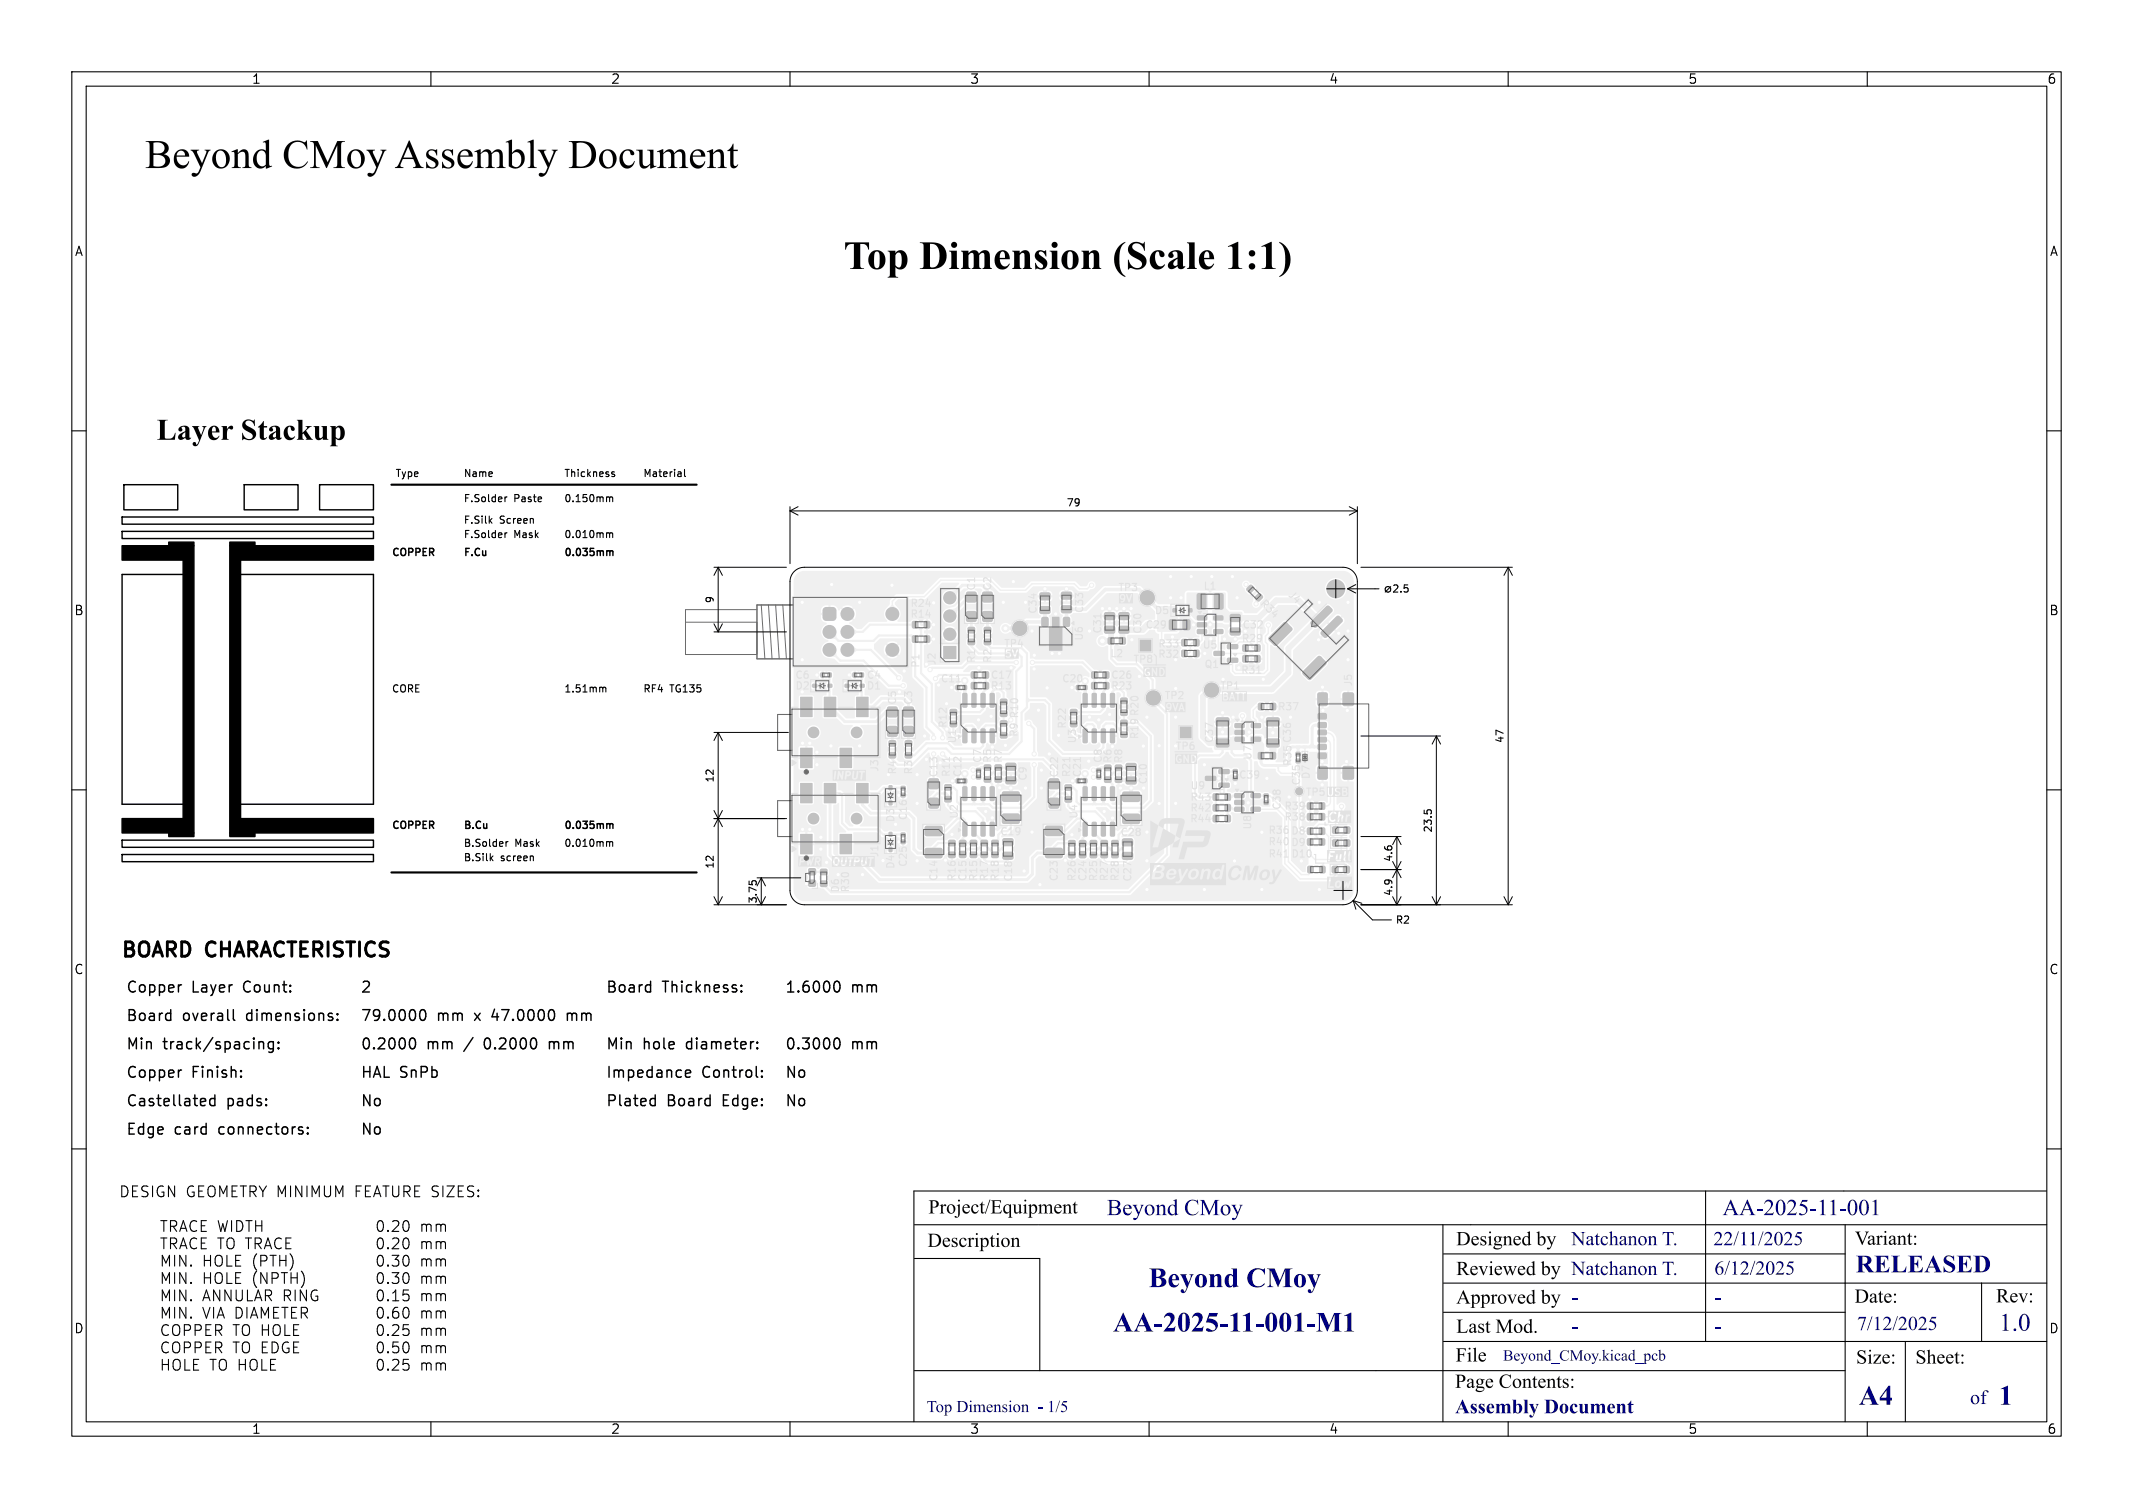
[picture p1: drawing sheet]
<svg xmlns="http://www.w3.org/2000/svg" width="297mm" height="210mm" viewBox="0 0 297 210" stroke-linecap="round" stroke-linejoin="round" font-family="sans-serif">
<defs><g id="words">
<text font-size="5.7" x="20.2" y="24.9">BeyondCMoy AssemblyDocument</text>
<g font-size="3.9" fill="#00007f">
<text x="159.9" y="180.3">BeyondCMoy</text>
<text x="155" y="186.4">AA-2025-11-001-M1</text>
<text x="258.8" y="196.6">A4</text>
<text x="278.3" y="196.6">1</text>
</g>
<g font-size="3.5" fill="#00007f">
<text x="258.4" y="178.1">RELEASED</text>
<text x="278.4" y="186.2">1.0</text>
</g>
<g font-size="3.2" fill="#00007f">
<text x="154.1" y="170.1">BeyondCMoy</text>
<text x="239.9" y="170.1">AA-2025-11-001</text>
</g>
<g font-size="2.8">
<text x="16.8" y="134.3">BOARD</text>
<text x="28.9" y="134.3">CHARACTERISTICS</text>
<text x="129.3" y="169.7">Project/Equipment</text>
<text x="129.1" y="174.4">Description</text>
<text x="202.8" y="178.3">Reviewedby NatchanonT.</text>
<text x="202.8" y="174.1">Designedby</text>
<text x="258.3" y="174.1">Variant:</text>
<text x="258.2" y="182.1">Date:</text>
<text x="277.9" y="182.1">Rev:</text>
<text x="202.7" y="190.3">File</text>
<text x="202.8" y="186.3">LastMod.</text>
<text x="258.5" y="190.6">Size:</text>
<text x="266.7" y="190.6">Sheet:</text>
<text x="202.6" y="194">PageContents:</text>
</g>
<g font-size="2.8" fill="#00007f">
<text x="218.8" y="174.1">NatchanonT.</text>
<text x="238.6" y="174.1">22/11/2025</text>
<text x="238.7" y="178.2">6/12/2025</text>
<text x="202.8" y="182.3">Approvedby -</text>
<text x="258.6" y="185.9">7/12/2025</text>
<text x="202.6" y="197.5">AssemblyDocument</text>
<text x="274.3" y="196.2">of</text>
</g>
<text font-size="2.3" fill="#00007f" x="129" y="197.2">TopDimension - 1/5</text>
<text font-size="2.2" fill="#00007f" x="209.3" y="190">Beyond_CMoy.kicad_pcb</text>
<g font-size="2.1">
<text x="17.5" y="142.6">Board</text>
<text x="17.5" y="138.7">Copper</text>
<text x="25.4" y="142.6">overall</text>
<text x="26.7" y="138.7">Layer</text>
<text x="34.1" y="138.7">Count:</text>
<text x="34.5" y="142.6">dimensions:</text>
<text x="50.2" y="138.7">2</text>
<text x="50.2" y="142.6">79.0000</text>
<text x="60.9" y="142.6">mm</text>
<text x="66.3" y="142.6">x</text>
<text x="69" y="142.6">47.0000</text>
<text x="79.7" y="142.6">mm</text>
<text x="84.3" y="138.7">Board</text>
<text x="92.3" y="138.7">Thickness:</text>
<text x="109.3" y="138.7">1.6000</text>
<text x="118.6" y="138.7">mm</text>
<text x="17.5" y="146.6">Min</text>
<text x="22.7" y="146.6">track/spacing:</text>
<text x="50.2" y="146.6">0.2000</text>
<text x="59.5" y="146.6">mm</text>
<text x="64.9" y="146.6">/</text>
<text x="67.9" y="146.6">0.2000</text>
<text x="77.2" y="146.6">mm</text>
<text x="84.3" y="146.6">Min</text>
<text x="89.5" y="146.6">hole</text>
<text x="95.8" y="146.6">diameter:</text>
<text x="109.3" y="146.6">0.3000</text>
<text x="118.6" y="146.6">mm</text>
<text x="17.5" y="154.5">Castellated</text>
<text x="17.5" y="150.6">Copper</text>
<text x="26.7" y="150.6">Finish:</text>
<text x="31.6" y="154.5">pads:</text>
<text x="50.2" y="154.5">No</text>
<text x="50.2" y="150.6">HAL SnPb</text>
<text x="84.3" y="154.5">Plated</text>
<text x="84.3" y="150.6">Impedance</text>
<text x="92.9" y="154.5">Board</text>
<text x="97.8" y="150.6">Control:</text>
<text x="100.8" y="154.5">Edge:</text>
<text x="109.3" y="150.6">No</text>
<text x="109.3" y="154.5">No</text>
<text x="17.5" y="158.5">Edge</text>
<text x="24.3" y="158.5">card</text>
<text x="30.7" y="158.5">connectors:</text>
<text x="50.2" y="158.5">No</text>
<text x="16.5" y="166.9">DESIGN GEOMETRY MINIMUM</text>
<text x="49.6" y="166.9">FEATURE SIZES:</text>
<text x="16.5" y="171.7">TRACE</text>
<text x="30.2" y="171.7">WIDTH</text>
<text x="60.2" y="171.7">mm</text>
<text x="28.2" y="176.5">HOLE (PTH) 0.30</text>
<text x="28.2" y="178.9">HOLE (NPTH) 0.30</text>
<text x="30.2" y="174.1">TO TRACE 0.20</text>
<text x="53.1" y="178.9">mm</text>
<text x="58.2" y="174.1">mm</text>
<text x="59.1" y="176.5">mm</text>
<text x="28.2" y="181.3">ANNULAR RING 0.15</text>
<text x="28.2" y="183.8">VIA DIAMETER 0.60</text>
<text x="56.7" y="183.8">mm</text>
<text x="57.4" y="181.3">mm</text>
<text x="16.5" y="186.2">COPPER</text>
<text x="16.5" y="188.6">COPPER</text>
<text x="29.1" y="191">TO HOLE 0.25</text>
<text x="32.4" y="186.2">TO HOLE 0.25</text>
<text x="32.4" y="188.6">TO EDGE 0.50</text>
<text x="57.1" y="191">mm</text>
<text x="60.3" y="186.2">mm</text>
<text x="60.3" y="188.6">mm</text>
</g>
<g font-size="1.8">
<text x="35" y="11.9">1</text>
<text x="85" y="11.9">2</text>
<text x="135" y="11.9">3</text>
<text x="185" y="11.9">4</text>
<text x="235" y="11.9">5</text>
<text x="285" y="11.9">6</text>
<text x="10.3" y="35.9">A</text>
<text x="285.4" y="35.9">A</text>
<text x="10.3" y="85.9">B</text>
<text x="285.3" y="85.9">B</text>
<text x="10.3" y="135.9">C</text>
<text x="285.3" y="135.9">C</text>
<text x="10.3" y="185.9">D</text>
<text x="285.3" y="185.9">D</text>
<text x="35" y="199.9">1</text>
<text x="85" y="199.9">2</text>
<text x="135" y="199.9">3</text>
<text x="185" y="199.9">4</text>
<text x="235" y="199.9">5</text>
<text x="285" y="199.9">6</text>
</g>
<g font-size="1.4">
<text x="55" y="66.5">Type</text>
<text x="64.5" y="66.5">Name</text>
<text x="64.5" y="70">F.Solder</text>
<text x="71.6" y="70">Paste</text>
<text x="78.5" y="66.5">Thickness</text>
<text x="78.5" y="70">0.150mm</text>
<text x="89.5" y="66.5">Material</text>
<text x="148.4" y="70.7">79</text>
<text x="54.5" y="77.5">COPPER</text>
<text x="64.5" y="75">F.Solder</text>
<text x="64.5" y="77.5">F.Cu</text>
<text x="64.5" y="73">F.Silk</text>
<text x="69.6" y="73">Screen</text>
<text x="71.6" y="75">Mask</text>
<text x="78.5" y="77.5">0.035mm</text>
<text x="78.5" y="75">0.010mm</text>
<text x="99.6" y="84.1" transform="rotate(-90 99.6 84.1)">9</text>
<text x="54.5" y="96.5">CORE</text>
<text x="78.5" y="96.5">1.51mm</text>
<text x="89.5" y="96.5">RF4</text>
<text x="93.3" y="96.5">TG135</text>
<text x="209.6" y="103.6" transform="rotate(-90 209.6 103.6)">47</text>
<text x="99.6" y="109.1" transform="rotate(-90 99.6 109.1)">12</text>
<text x="54.5" y="115.5">COPPER</text>
<text x="64.5" y="118">B.Solder</text>
<text x="64.5" y="115.5">B.Cu</text>
<text x="71.7" y="118">Mask</text>
<text x="78.5" y="115.5">0.035mm</text>
<text x="78.5" y="118">0.010mm</text>
<text x="199.6" y="116" transform="rotate(-90 199.6 116)">23.5</text>
<text x="64.5" y="120">B.Silk</text>
<text x="69.8" y="120">screen</text>
<text x="99.6" y="121.1" transform="rotate(-90 99.6 121.1)">12</text>
<text x="105.6" y="125.9" transform="rotate(-90 105.6 125.9)">3.75</text>
<text x="194.1" y="124.9" transform="rotate(-90 194.1 124.9)">4.9</text>
<text x="194.1" y="120.1" transform="rotate(-90 194.1 120.1)">4.6</text>
<text x="194.2" y="128.8">R2</text>
</g>
<g font-size="1.4" fill="#e2e2e2">
<text x="138.2" y="82.4" transform="rotate(-90 138.2 82.4)">C2</text>
<text x="175.2" y="84.2" transform="rotate(45 175.2 84.2)">R34</text>
<text x="130.9" y="95.2">C11</text>
<text x="147.8" y="95.2">C20</text>
<text x="167.4" y="90.5">U5</text>
<text x="125" y="98.2" transform="rotate(-90 125 98.2)">C5</text>
<text x="127.2" y="98.2" transform="rotate(-90 127.2 98.2)">C3</text>
<text x="169.8" y="96.2">TP1</text>
<text x="130.7" y="108.4" transform="rotate(-90 130.7 108.4)">C13</text>
<text x="147.5" y="108.4" transform="rotate(-90 147.5 108.4)">C22</text>
<text x="133.6" y="114.1" transform="rotate(-90 133.6 114.1)">U2</text>
<text x="139.2" y="116.5">C19</text>
<text x="150.2" y="114.1" transform="rotate(-90 150.2 114.1)">U4</text>
<text x="155.9" y="116.6">C28</text>
</g>
<g font-size="1.4" fill="#6c6c6c">
<text x="144.5" y="85.6" transform="rotate(-90 144.5 85.6)">C34</text>
<text x="172.8" y="89.6">R29</text>
<text x="132" y="101.5" transform="rotate(-90 132 101.5)">R12</text>
<text x="134.1" y="108.3" transform="rotate(-90 134.1 108.3)">C12</text>
<text x="150.7" y="108.3" transform="rotate(-90 150.7 108.3)">C21</text>
<text x="172.4" y="108.6">C39</text>
</g>
</g></defs>
<g fill="#f0f0f0" stroke="#f0f0f0" stroke-width=".14">
<path d="M180.5 104.8h.5v.5h-.5z"/>
<path d="M180.5 105.7h.5v.5h-.5z"/>
<path d="M166.2 90.6h.7v.8h-.7z"/>
<path d="M164.6 90.6h.7v.8h-.7z"/>
<path d="M151.8 117.1h.9v.7h-.9z"/>
<path d="M151.8 118.7h.9v.7h-.9z"/>
<path d="M183.7 113.3h.7v.9h-.7z"/>
<path d="M182.1 113.3h.7v.9h-.7z"/>
<path d="M139.3 97.4h.9v.7h-.9z"/>
<path d="M139.3 99.1h.9v.6h-.9z"/>
<path d="M174.7 91.3h.7v.9h-.7z"/>
<path d="M173.1 91.3h.7v.9h-.7z"/>
<path d="M134.6 85.2l.2-.1 1.1 .1v.2v1.1l-.2 .1-1.1-.1v-.2z"/>
<path d="M134.6 82.5l.2-.1 1.1 .1v.2v1.1l-.2 .1-1.1-.1v-.2z"/>
<path d="M183.7 111.8h.7v.9h-.7z"/>
<path d="M182.1 111.8h.7v.9h-.7z"/>
<path d="M133.6 117.1h.9v.7h-.9z"/>
<path d="M133.6 118.6h.9v.8h-.9z"/>
<path d="M138.6 106.6h.8v.6h-.8z"/>
<path d="M138.6 108.2h.8v.7h-.8z"/>
<path d="M155.3 106.6h.9v.7h-.9z"/>
<path d="M155.3 108.2h.9v.7h-.9z"/>
<path d="M169 112.1h.6v.8h-.6z"/>
<path d="M170.6 112.1h.7v.8h-.7z"/>
<path d="M153.6 93.6h.8v.8h-.8z"/>
<path d="M152 93.6h.8v.8h-.8z"/>
<path d="M134.1 95.5h.5v.5h-.5z"/>
<path d="M133.1 95.5h.5v.5h-.5z"/>
<path d="M148.3 109.3h.9v.7h-.9z"/>
<path d="M148.3 111h.9v.7h-.9z"/>
<path d="M139.3 102.1h.9v.6h-.9z"/>
<path d="M139.3 100.4h.9v.7h-.9z"/>
<path d="M115.3 93.7h.4v.6h-.4z"/>
<path d="M114.3 93.7h.5v.6h-.5z"/>
<path d="M175.2 82.7h.3l.3 .4-.6 .6-.5-.5z"/>
<path d="M173.6 81.9l.6-.4 .5 .5-.6 .6-.5-.4z"/>
<path d="M156.1 102h.8v.7h-.8z"/>
<path d="M156.1 100.3h.8v.7h-.8z"/>
<path d="M150.8 108.5h.5v.5h-.5z"/>
<path d="M149.9 108.5h.5v.5h-.5z"/>
<path d="M146.1 111.2l.2-.1 1.1 .1v.2v1.1l-.2 .1-1.1-.1v-.2z"/>
<path d="M146.1 108.5l.2-.1 1.1 .1v.2v1.1l-.2 .1-1.1-.1v-.2z"/>
<path d="M131.6 109.3h.8v.7h-.8z"/>
<path d="M131.6 111h.8v.6h-.8z"/>
<path d="M166.2 89.1h.7v.8h-.7z"/>
<path d="M164.6 89.1h.7v.8h-.7z"/>
<path d="M182.1 115.3h.7v.9h-.7z"/>
<path d="M183.7 115.3h.7v.9h-.7z"/>
<path d="M114.3 121.1h.8v.7h-.8z"/>
<path d="M114.3 122.7h.8v.7h-.8z"/>
<path d="M169.7 109.1h1.4l.1 .5-.2 .1-1.2-.1-.1-.1z"/>
<path d="M169.7 107.2h1.4l.1 .5-.2 .1-1.2-.1-.1-.1z"/>
<path d="M167.9 108.1h1.3l.1 .5-.2 .1h-1.2l-.1-.1z"/>
<path d="M171.9 110.5h1.2l.1 .5-.1 .1h-1.1l-.1-.1z"/>
<path d="M171.9 111.5h1.2l.1 .5-.1 .1-1.1-.1-.1-.1z"/>
<path d="M171.9 112.4h1.2l.1 .5-.1 .1h-1.1l-.1-.1z"/>
<path d="M174.2 112.4h1.2l.1 .5-.2 .1h-1l-.1-.1z"/>
<path d="M174.2 110.5h1.2l.1 .5-.2 .1h-1l-.1-.1z"/>
<path d="M185.6 117h.7v.8h-.7z"/>
<path d="M187.2 117h.7v.8h-.7z"/>
<path d="M112.6 122.6h.9v.8h-.9z"/>
<path d="M112.6 121h.9v.8h-.9z"/>
<path d="M148.1 86h.6l.2 .1v.9l-.1 .2-.5 .1-.2-.2z"/>
<path d="M146.6 86h.8v1.4h.5v3.2h-1.8v-3.2h.5z"/>
<path d="M145.1 86h.6l.2 .1v.9l-.1 .2-.5 .1-.2-.2z"/>
<path d="M175.3 98h.6v.8h-.6z"/>
<path d="M176.9 98h.7v.8h-.7z"/>
<path d="M176 110.6h.6v.5h-.6z"/>
<path d="M176 111.5h.6v.5h-.6z"/>
<path d="M156.4 113.4h2.1l.2 .2v1l-.3 .1h-1.9l-.2-.2z"/>
<path d="M156.4 110.4l2.1-.1 .2 .2v1l-.3 .1h-1.9l-.2-.2z"/>
<path d="M170.9 91.7h1.4l.1 .5-.2 .1-1.2-.1-.1-.1z"/>
<path d="M170.9 89.8h1.4l.1 .5-.2 .1-1.2-.1-.1-.1z"/>
<path d="M169.1 90.7h1.3l.1 .5-.2 .1h-1.2l-.1-.1z"/>
<path d="M153.8 106.6h.9v.7h-.9z"/>
<path d="M153.8 108.2h.9v.7h-.9z"/>
<path d="M134.1 101.5h.4l.1 .1v1.7v.1h-.5z"/>
<path d="M135.4 101.5h.4l.1 .1v1.7l-.1 .1h-.5z"/>
<path d="M136.6 101.5h.4l.2 .1v1.7l-.1 .1h-.5z"/>
<path d="M137.9 101.5h.4l.1 .1 .1 1.7-.1 .1h-.5z"/>
<path d="M137.9 96.6h.4h.1l.1 1.8-.1 .1-.5-.1z"/>
<path d="M136.6 96.6h.4h.2v1.8l-.1 .1-.5-.1z"/>
<path d="M135.4 96.6h.4h.1v1.8l-.1 .1-.5-.1z"/>
<path d="M134.1 96.6h.4h.1v1.8v.1l-.5-.1z"/>
<path d="M145.6 115.1h2.2l.1 .2v.9l-.2 .2h-2l-.1-.3z"/>
<path d="M145.6 118.2l2.2-.1 .1 .3v.9l-.2 .2-2-.1-.1-.2z"/>
<path d="M156.8 106.4l1.3-.1 .1 .3v.5l-.2 .2h-1.1l-.1-.2z"/>
<path d="M156.8 108.3l1.3-.1 .1 .3v.5l-.2 .2h-1.1l-.1-.2z"/>
<path d="M173.1 89.8h.7v.9h-.7z"/>
<path d="M174.7 89.8h.7v.9h-.7z"/>
<path d="M171.7 108.1h.6v.5h-.6z"/>
<path d="M171.7 107.2h.6v.5h-.6z"/>
<path d="M123.8 118h.4v.6h-.4z"/>
<path d="M123.8 115.9h.4v.6h-.4z"/>
<path d="M123.8 103.2h.9v.7h-.9z"/>
<path d="M123.8 104.8h.9v.7h-.9z"/>
<path d="M144.8 84.5h1.3l.1 .2v.6l-.2 .2-1.1-.1-.1-.2z"/>
<path d="M144.8 82.6h1.3l.1 .2v.6l-.2 .2-1.1-.1-.1-.2z"/>
<path d="M132.1 117.1h.9v.6h-.9z"/>
<path d="M132.1 118.7h.9v.7h-.9z"/>
<path d="M156.1 97.3h.8v.6h-.8z"/>
<path d="M156.1 98.9h.8v.7h-.8z"/>
<path d="M131.4 90h1.7v1.7h-1.7z"/>
<path d="M123.6 101.2l.2-.1 1.1 .1v.2v1.1l-.2 .1-1.1-.1v-.2z"/>
<path d="M123.6 98.5l.2-.1 1.1 .1v.2v1.1l-.2 .1-1.1-.1v-.2z"/>
<path d="M172 100.8h1.2l.1 .5-.2 .1-1.1-.1-.1-.1z"/>
<path d="M172 101.7h1.2l.1 .5-.2 .1h-1.1l-.1-.1z"/>
<path d="M172 102.7h1.2l.1 .5-.2 .1-1.1-.1-.1-.1z"/>
<path d="M174.3 102.7h1.1l.1 .5-.1 .1-1.1-.1-.1-.1z"/>
<path d="M174.3 100.8h1.1l.1 .5-.1 .1-1.1-.1-.1-.1z"/>
<path d="M170.6 113.6h.7v.8h-.7z"/>
<path d="M169 113.6h.6v.8h-.6z"/>
<path d="M136.9 85.2l.2-.1 1 .1 .1 .2-.1 1.1-.2 .1-1-.1-.1-.2z"/>
<path d="M136.9 82.5l.2-.1 1 .1 .1 .2-.1 1.1-.2 .1-1-.1-.1-.2z"/>
<path d="M134.8 87.4h.9v.7h-.9z"/>
<path d="M134.8 89.1h.9v.6h-.9z"/>
<path d="M164.3 101.3h1.6v1.5h-1.6z"/>
<path d="M128.9 115.1h2.1l.2 .2v.9l-.3 .2h-1.9l-.2-.3z"/>
<path d="M128.9 118.2h2.1l.2 .2v.9l-.3 .2h-1.9l-.2-.3z"/>
<path d="M181.6 104.9h.2v.4l-.2-.1z"/>
<path d="M181.6 105.8h.2v.3h-.2z"/>
<path d="M134.1 108.5h.5v.5h-.5z"/>
<path d="M133.2 108.5h.4v.5h-.4z"/>
<path d="M149.1 100.5h.8v.7h-.8z"/>
<path d="M149.1 98.8h.8v.7h-.8z"/>
<path d="M127.1 88.6h.7v.8h-.7z"/>
<path d="M128.7 88.6h.7v.8h-.7z"/>
<path d="M169.1 82.7h1l.2 .1v1.8l-.1 .2-.9 .1-.2-.2z"/>
<path d="M166.7 82.7h1l.2 .1v1.8l-.1 .2-.9 .1-.2-.2z"/>
<path d="M111.5 116.2h1.6v2.7h-1.6z"/>
<path d="M117 116.2h1.6v2.7h-1.6z"/>
<path d="M114.8 109.1h1.6v2.7h-1.6z"/>
<path d="M119.3 109.1h1.6v2.7h-1.6z"/>
<path d="M111.5 109.1h1.6v2.7h-1.6z"/>
<path d="M150.8 114.5h.4l.2 .1v1.7l-.1 .1h-.5z"/>
<path d="M152.1 114.5h.4l.2 .1v1.7l-.1 .1h-.5z"/>
<path d="M153.4 114.5h.4l.1 .1v1.7l-.1 .1h-.5z"/>
<path d="M154.6 114.5h.5l.1 .1v1.7l-.1 .1h-.5z"/>
<path d="M154.6 109.6h.5h.1v1.8l-.1 .1-.5-.1z"/>
<path d="M153.4 109.6h.4h.1v1.8l-.1 .1-.5-.1z"/>
<path d="M152.1 109.6h.4h.2v1.8l-.1 .1-.5-.1z"/>
<path d="M150.8 109.6h.4h.2v1.8l-.1 .1-.5-.1z"/>
<path d="M156.3 118.8l1.3-.1 .1 .3v.5l-.2 .2h-1.1l-.1-.2z"/>
<path d="M156.3 116.9l1.3-.1 .1 .3v.5l-.2 .2h-1.1l-.1-.2z"/>
<path d="M150.8 101.5h.4l.2 .1v1.7l-.1 .1h-.5z"/>
<path d="M152.1 101.5h.4l.2 .1v1.7l-.1 .1h-.5z"/>
<path d="M153.4 101.5h.4l.1 .1v1.7l-.1 .1h-.5z"/>
<path d="M154.6 101.5h.5l.1 .1v1.7l-.1 .1h-.5z"/>
<path d="M154.6 96.6h.5h.1v1.8l-.1 .1-.5-.1z"/>
<path d="M153.4 96.6h.4h.1v1.8l-.1 .1-.5-.1z"/>
<path d="M152.1 96.6h.4h.2v1.8l-.1 .1-.5-.1z"/>
<path d="M150.8 96.6h.4h.2v1.8l-.1 .1-.5-.1z"/>
<path d="M155.8 87.3l1.3-.1 .1 .3v.5l-.2 .2h-1.1l-.1-.2z"/>
<path d="M155.8 85.4l1.3-.1 .1 .3v.5l-.2 .2h-1.1l-.1-.2z"/>
<path d="M139.7 118.7h1.2l.2 .2v.6l-.3 .2h-1l-.2-.3z"/>
<path d="M139.7 116.8h1.2l.2 .2v.6l-.3 .2h-1l-.2-.3z"/>
<path d="M125.9 101.2l.2-.1 1 .1 .1 .2-.1 1.1-.2 .1-1-.1-.1-.2z"/>
<path d="M125.9 98.5l.2-.1 1 .1 .1 .2-.1 1.1-.2 .1-1-.1-.1-.2z"/>
<path d="M183.7 116.8h.7v.9h-.7z"/>
<path d="M182.1 116.8h.7v.9h-.7z"/>
<path d="M113.2 95.3h.5v.4h-.5z"/>
<path d="M115.3 95.3h.5v.4h-.5z"/>
<path d="M119.7 93.7h.5v.6h-.5z"/>
<path d="M118.8 93.7h.5v.6h-.5z"/>
<path d="M136 108h.5v.5h-.5z"/>
<path d="M136 107h.5v.5h-.5z"/>
<path d="M153.8 87.3l1.3-.1 .1 .3v.5l-.2 .2h-1.1l-.1-.2z"/>
<path d="M153.8 85.4l1.3-.1 .1 .3v.5l-.2 .2h-1.1l-.1-.2z"/>
<path d="M132.3 100.5h.9v.7h-.9z"/>
<path d="M132.3 98.8h.9v.7h-.9z"/>
<path d="M117.7 95.3h.5v.4h-.5z"/>
<path d="M119.8 95.3h.5v.4h-.5z"/>
<path d="M137.1 87.4h.8v.7h-.8z"/>
<path d="M137.1 89.1h.8v.6h-.8z"/>
<path d="M129.4 111.2l.2-.1 1 .1 .1 .2-.1 1.1-.2 .1-1-.1-.1-.2z"/>
<path d="M129.4 108.5l.2-.1 1 .1 .1 .2-.1 1.1-.2 .1-1-.1-.1-.2z"/>
<path d="M185.5 120.7h.8v.8h-.8z"/>
<path d="M187.1 120.7h.8v.8h-.8z"/>
<path d="M169.4 103l1.6-.1 .1 .3v.7l-.2 .2-1.4-.1-.2-.2z"/>
<path d="M169.4 100h1.6l.1 .2v.7l-.2 .2h-1.4l-.2-.2z"/>
<path d="M169 110.6h.6v.8h-.6z"/>
<path d="M170.6 110.6h.7v.8h-.7z"/>
<path d="M184.7 84.5l.2-.1 .2 .1 .4 .4v.2l-2.2 2.2h-.3l-.4-.4-.1-.2z"/>
<path d="M186.1 85.9l.2-.1 .2 .1 .4 .4v.2l-2.2 2.2-.3 .1-.4-.4v-.3z"/>
<path d="M178.8 86.7h.2h.1l.7 .7 .1 .3-2.1 2.1-.3 .1-.8-.8v-.2z"/>
<path d="M181.5 93.5l2.1-2.1 .3 .1 .7 .8v.2l-2.2 2.1h-.2l-.7-.7-.1-.2z"/>
<path d="M158.7 89.2h1.5v1.5h-1.5z"/>
<path d="M176.4 103l1.6-.1 .1 .3v.7l-.2 .2-1.4-.1-.2-.2z"/>
<path d="M176.4 100h1.6l.1 .2v.7l-.2 .2h-1.4l-.2-.2z"/>
<path d="M136.8 93.6h.8v.8h-.8z"/>
<path d="M135.3 93.6h.8v.8h-.8z"/>
<path d="M147.8 84.4h1.3l.1 .2v.6l-.2 .2-1.1-.1-.1-.2z"/>
<path d="M147.8 82.5h1.3l.1 .2v.6l-.2 .2-1.1-.1-.1-.2z"/>
<path d="M171.3 85.6h1.3l.1 .2v.6l-.2 .2-1.1-.1-.1-.2z"/>
<path d="M171.3 87.5h1.3l.1 .2v.6l-.2 .2-1.1-.1-.1-.2z"/>
<path d="M140.1 106.3h1.2l.2 .2v.6l-.3 .2h-1l-.2-.3z"/>
<path d="M140.1 108.2h1.2l.2 .2v.6l-.3 .2h-1l-.2-.3z"/>
<path d="M138.1 117.1h.9v.6h-.9z"/>
<path d="M138.1 118.7h.9v.7h-.9z"/>
<path d="M134.1 114.5h.4l.1 .1v1.7v.1h-.5z"/>
<path d="M135.4 114.5h.4l.1 .1v1.7l-.1 .1h-.5z"/>
<path d="M136.6 114.5h.4l.2 .1v1.7l-.1 .1h-.5z"/>
<path d="M137.9 114.5h.4l.1 .1 .1 1.7-.1 .1h-.5z"/>
<path d="M137.9 109.6h.4h.1l.1 1.8-.1 .1-.5-.1z"/>
<path d="M136.6 109.6h.4h.2v1.8l-.1 .1-.5-.1z"/>
<path d="M135.4 109.6h.4h.1v1.8l-.1 .1-.5-.1z"/>
<path d="M134.1 109.6h.4h.1v1.8v.1l-.5-.1z"/>
<path d="M125.5 116h.5v.5h-.5z"/>
<path d="M125.5 117h.5v.5h-.5z"/>
<path d="M155.9 88.8h.8v.9h-.8z"/>
<path d="M154.3 88.8h.8v.9h-.8z"/>
<path d="M163.3 84.8h.5v.4h-.5z"/>
<path d="M165.5 84.8h.5v.4h-.5z"/>
<path d="M166.7 85.8h1.2l.1 .5-.1 .1-1.1-.1-.1-.1z"/>
<path d="M166.7 86.7h1.2l.1 .5-.1 .1h-1.1l-.1-.1z"/>
<path d="M166.7 87.7h1.2l.1 .5-.1 .1-1.1-.1-.1-.1z"/>
<path d="M169 87.7h1.2l.1 .5-.2 .1-1-.1-.1-.1z"/>
<path d="M169 85.8h1.2l.1 .5-.2 .1-1-.1-.1-.1z"/>
<path d="M162.9 86.3h.7l.2 .1v1.1l-.2 .2h-.6l-.2-.1z"/>
<path d="M164.8 86.3h.7l.2 .1v1.1l-.2 .2h-.6l-.2-.1z"/>
<path d="M125.5 109.5h.5v.5h-.5z"/>
<path d="M125.5 110.5h.5v.5h-.5z"/>
<path d="M183.6 102.7h1l.1 .1v.4l-.2 .2-.9-.1-.1-.1z"/>
<path d="M183.6 100.7l1-.1 .1 .2v.4l-.2 .2-.9-.1-.1-.1z"/>
<path d="M183.6 99.4h1l.1 .2v.4l-.2 .2-.9-.1-.1-.1z"/>
<path d="M183.6 101.7h1l.1 .1v.4l-.2 .2-.9-.1-.1-.1z"/>
<path d="M183.6 103.7h1l.1 .1v.5l-.2 .1h-.9l-.1-.2z"/>
<path d="M183.6 104.9h1l.1 .2v.4l-.2 .2-.9-.1-.1-.1z"/>
<path d="M183.6 106.8l.1-.1 1.1 .1v.2v1.5h-.2h-1l-.1-.2z"/>
<path d="M187.1 106.8l.1-.1 1.2 .1 .1 .2-.1 1.5h-.2h-1.1l-.1-.2z"/>
<path d="M183.6 96.5h.1h1.1v.2v1.5l-.2 .1-1-.1-.1-.2z"/>
<path d="M187.1 96.5h.1h1.2l.1 .2-.1 1.5-.2 .1-1.1-.1-.1-.2z"/>
<path d="M139.6 113.4h2.2l.1 .2v.9l-.2 .2h-2l-.1-.3z"/>
<path d="M139.6 110.3h2.2l.1 .2v1l-.2 .1h-2l-.1-.2z"/>
<path d="M153.7 95.1h.7v.8h-.7z"/>
<path d="M152 95.1h.7v.8h-.7z"/>
<path d="M123.8 111.5h.4v.6h-.4z"/>
<path d="M123.8 109.4h.4v.6h-.4z"/>
<path d="M154.8 117.1h.9v.7h-.9z"/>
<path d="M154.8 118.7h.9v.7h-.9z"/>
<path d="M136.9 95.1h.7v.8h-.7z"/>
<path d="M135.3 95.1h.7v.8h-.7z"/>
<path d="M127.1 86.6h.7v.8h-.7z"/>
<path d="M128.7 86.6h.7v.8h-.7z"/>
<path d="M175.2 104.8h.7v.9h-.7z"/>
<path d="M176.9 104.8h.7v.9h-.7z"/>
<path d="M148.8 117.1h.9v.7h-.9z"/>
<path d="M148.8 118.7h.9v.7h-.9z"/>
<path d="M152.7 108h.6v.5h-.6z"/>
<path d="M152.7 107h.6v.5h-.6z"/>
<path d="M114.7 84.7l.4-.1h.9l.3 .1 .1 .4v.9l-.1 .3-.4 .1h-.9l-.3-.1-.1-.3v-1z"/>
<path d="M150.3 117.1h.9v.8h-.9z"/>
<path d="M150.3 118.6h.9v.8h-.9z"/>
<path d="M135.1 117.1h.9v.6h-.9z"/>
<path d="M135.1 118.7h.9v.7h-.9z"/>
<path d="M182.1 120.7h.7v.8h-.7z"/>
<path d="M183.8 120.7h.7v.8h-.7z"/>
<path d="M136.6 118.7h.9v.7h-.9z"/>
<path d="M136.6 117.1h.9v.6h-.9z"/>
<path d="M137.1 106.6h.8v.6h-.8z"/>
<path d="M137.1 108.2h.8v.7h-.8z"/>
<path d="M150.9 95.5h.4v.5h-.4z"/>
<path d="M149.9 95.5h.5v.5h-.5z"/>
<path d="M185.6 115.2h.7v.8h-.7z"/>
<path d="M187.2 115.2h.7v.8h-.7z"/>
<path d="M126.1 103.2h.8v.7h-.8z"/>
<path d="M126.1 104.8h.8v.7h-.8z"/>
<path d="M153.3 118.7h.9v.7h-.9z"/>
<path d="M153.3 117.1h.9v.7h-.9z"/>
<path d="M111.5 104.2h1.6v2.7h-1.6z"/>
<path d="M117 104.2h1.6v2.7h-1.6z"/>
<path d="M114.8 97.1h1.6v2.7h-1.6z"/>
<path d="M119.3 97.1h1.6v2.7h-1.6z"/>
<path d="M111.5 97.1h1.6v2.7h-1.6z"/>
<circle cx="159.7" cy="83.2" r="1"/>
<circle cx="132.2" cy="88.3" r=".85"/>
<circle cx="132.2" cy="85.8" r=".85"/>
<circle cx="132.2" cy="83.2" r=".85"/>
<circle cx="160.6" cy="97.2" r="1"/>
<circle cx="168.7" cy="96.1" r="1"/>
<circle cx="115.5" cy="88" r=".9"/>
<circle cx="115.5" cy="90.5" r=".9"/>
<circle cx="118" cy="85.5" r=".9"/>
<circle cx="118" cy="88" r=".9"/>
<circle cx="118" cy="90.5" r=".9"/>
<circle cx="124.2" cy="85.5" r=".9"/>
<circle cx="124.2" cy="90.5" r=".9"/>
<circle cx="142" cy="87.5" r="1"/>
<circle cx="180.9" cy="110.2" r=".5"/>
<circle cx="175.9" cy="94.6" r=".3"/>
<circle cx="159.7" cy="115.9" r=".3"/>
<circle cx="144" cy="93.2" r=".3"/>
<circle cx="153.8" cy="113" r=".3"/>
<circle cx="148.3" cy="119.8" r=".3"/>
<circle cx="145" cy="107.2" r=".3"/>
<circle cx="112.8" cy="115.5" r=".3"/>
<circle cx="124.2" cy="81.5" r=".3"/>
<circle cx="163.7" cy="103.9" r=".3"/>
<circle cx="171.6" cy="80.3" r=".3"/>
<circle cx="120.1" cy="121.8" r=".3"/>
<circle cx="187.7" cy="91.9" r=".3"/>
<circle cx="171.9" cy="119.9" r=".3"/>
<circle cx="157.6" cy="89.1" r=".3"/>
<circle cx="145.8" cy="95.8" r=".3"/>
<circle cx="167.7" cy="106.5" r=".3"/>
<circle cx="154.9" cy="104" r=".35"/>
<circle cx="158.6" cy="94.2" r=".3"/>
<circle cx="113.8" cy="104.7" r=".3"/>
<circle cx="132.6" cy="108.8" r=".3"/>
<circle cx="172.5" cy="93" r=".3"/>
<circle cx="183.7" cy="83.9" r=".3"/>
<circle cx="144.8" cy="123.2" r=".3"/>
<circle cx="152.2" cy="108.2" r=".3"/>
<circle cx="148.5" cy="82" r=".3"/>
<circle cx="125.1" cy="110.8" r=".3"/>
<circle cx="124" cy="111" r=".3"/>
<circle cx="184.1" cy="109.3" r=".3"/>
<circle cx="129" cy="105.7" r=".3"/>
<circle cx="156.5" cy="84.8" r=".3"/>
<circle cx="170.5" cy="89" r=".3"/>
<circle cx="142.8" cy="83.9" r=".3"/>
<circle cx="185.6" cy="116.8" r=".3"/>
<circle cx="146.5" cy="91" r=".3"/>
<circle cx="154.5" cy="99.5" r=".3"/>
<circle cx="159.7" cy="123.9" r=".3"/>
<circle cx="118.8" cy="95.5" r=".3"/>
<circle cx="113.8" cy="106.5" r=".3"/>
<circle cx="170.3" cy="94.6" r=".3"/>
<circle cx="141.1" cy="81" r=".3"/>
<circle cx="111.8" cy="115.5" r=".3"/>
<circle cx="130" cy="89" r=".3"/>
<circle cx="139.7" cy="83.9" r=".3"/>
<circle cx="136.2" cy="100.2" r=".3"/>
<circle cx="131.6" cy="119.8" r=".3"/>
<circle cx="130" cy="87" r=".3"/>
<circle cx="135.5" cy="108.2" r=".3"/>
<circle cx="163" cy="83.3" r=".3"/>
<circle cx="159.2" cy="103.9" r=".3"/>
<circle cx="127.7" cy="107.9" r=".3"/>
<circle cx="151.6" cy="106" r=".3"/>
<circle cx="169.7" cy="108.4" r=".3"/>
<circle cx="163" cy="80.3" r=".3"/>
<circle cx="114.3" cy="118.2" r=".3"/>
<circle cx="145" cy="109.8" r=".3"/>
<circle cx="115.1" cy="120.1" r=".3"/>
<circle cx="149.2" cy="116.2" r=".3"/>
<circle cx="173.4" cy="87.9" r=".3"/>
<circle cx="175.7" cy="99.9" r=".3"/>
<circle cx="187.7" cy="83.9" r=".3"/>
<circle cx="173.8" cy="111.8" r=".3"/>
<circle cx="143.7" cy="87.9" r=".3"/>
<circle cx="140" cy="103.8" r=".3"/>
<circle cx="187.6" cy="99" r=".3"/>
<circle cx="132.5" cy="95.8" r=".35"/>
<circle cx="149.3" cy="108.7" r=".3"/>
<circle cx="157.5" cy="109.8" r=".35"/>
<circle cx="175.7" cy="123.9" r=".3"/>
<circle cx="163.7" cy="111.9" r=".3"/>
<circle cx="170.2" cy="102" r=".3"/>
<circle cx="111.7" cy="96.4" r=".3"/>
<circle cx="111.8" cy="103.5" r=".3"/>
<circle cx="119.7" cy="83.9" r=".3"/>
<circle cx="184.1" cy="95.7" r=".3"/>
<circle cx="112.3" cy="123.1" r=".3"/>
<circle cx="173.9" cy="102" r=".3"/>
<circle cx="140.8" cy="93" r=".3"/>
<circle cx="163.7" cy="91.9" r=".3"/>
<circle cx="161.4" cy="111.9" r=".3"/>
<circle cx="118.2" cy="94" r=".3"/>
<circle cx="140.8" cy="109.8" r=".35"/>
<circle cx="115.8" cy="81.4" r=".3"/>
<circle cx="138.2" cy="113.9" r=".35"/>
<circle cx="137.2" cy="113" r=".3"/>
<circle cx="156" cy="109.8" r=".35"/>
<circle cx="183.7" cy="123.9" r=".3"/>
<circle cx="142.6" cy="121.3" r=".3"/>
<circle cx="170.2" cy="99.2" r=".3"/>
<circle cx="125.2" cy="96.4" r=".3"/>
<circle cx="146.1" cy="105" r=".3"/>
<circle cx="139.2" cy="109.7" r=".35"/>
<circle cx="111.7" cy="83.9" r=".3"/>
<circle cx="114.2" cy="95.5" r=".3"/>
<circle cx="184.1" cy="106.1" r=".3"/>
<circle cx="168.5" cy="87" r=".3"/>
<circle cx="132.5" cy="116.2" r=".3"/>
<circle cx="142.8" cy="109.8" r=".3"/>
<circle cx="168.7" cy="80.3" r=".3"/>
<circle cx="112.8" cy="103.5" r=".3"/>
<circle cx="171.7" cy="99.9" r=".3"/>
<circle cx="138" cy="99.8" r=".3"/>
<circle cx="157.5" cy="84.8" r=".3"/>
<circle cx="164.5" cy="83.3" r=".3"/>
<circle cx="113.8" cy="94" r=".3"/>
<circle cx="166.2" cy="87" r=".3"/>
<circle cx="127.7" cy="119.9" r=".3"/>
<circle cx="184.2" cy="99" r=".3"/>
<circle cx="183.6" cy="89.1" r=".3"/>
<circle cx="153.5" cy="84.8" r=".3"/>
<circle cx="175.7" cy="115.9" r=".3"/>
<circle cx="125.9" cy="93.4" r=".3"/>
<circle cx="154.5" cy="84.8" r=".3"/>
<circle cx="130.7" cy="95.4" r=".3"/>
<circle cx="163.7" cy="95.9" r=".3"/>
<circle cx="130" cy="84" r=".3"/>
<circle cx="172.3" cy="83.3" r=".3"/>
<circle cx="161.4" cy="103.8" r=".3"/>
<circle cx="114.3" cy="116.6" r=".3"/>
<circle cx="127.7" cy="111.9" r=".3"/>
<circle cx="144.6" cy="98.9" r=".3"/>
<circle cx="136.3" cy="93" r=".3"/>
<circle cx="119.7" cy="103.9" r=".3"/>
<circle cx="131.8" cy="98" r=".3"/>
<circle cx="149.2" cy="95.8" r=".35"/>
<circle cx="168.6" cy="89" r=".3"/>
<circle cx="182.4" cy="111" r=".3"/>
<circle cx="151.7" cy="99.9" r=".3"/>
<circle cx="172" cy="89" r=".3"/>
<circle cx="151.7" cy="87.9" r=".3"/>
<circle cx="115.7" cy="103.9" r=".3"/>
<circle cx="159.7" cy="119.9" r=".3"/>
<circle cx="124.7" cy="114.8" r=".3"/>
<circle cx="144" cy="91.3" r=".3"/>
<circle cx="159.7" cy="99.9" r=".3"/>
<circle cx="116.7" cy="121.8" r=".3"/>
<circle cx="163.2" cy="88.7" r=".3"/>
<circle cx="155.5" cy="84.8" r=".3"/>
<circle cx="125.1" cy="117.2" r=".3"/>
<circle cx="143.7" cy="115.9" r=".3"/>
<circle cx="128.8" cy="102.5" r=".3"/>
<circle cx="122.9" cy="119.8" r=".3"/>
<circle cx="153" cy="100.2" r=".3"/>
<circle cx="186.4" cy="88.2" r=".3"/>
<circle cx="147.4" cy="102.4" r=".3"/>
<circle cx="165.9" cy="80.3" r=".3"/>
<circle cx="147.5" cy="91" r=".3"/>
<circle cx="172" cy="109.1" r=".3"/>
<circle cx="124" cy="117.5" r=".3"/>
<circle cx="187.5" cy="106.1" r=".3"/>
<circle cx="111.7" cy="91.9" r=".3"/>
<circle cx="123.7" cy="107.9" r=".3"/>
<circle cx="163.7" cy="99.9" r=".3"/>
<circle cx="177.2" cy="102.1" r=".3"/>
<circle cx="129" cy="92.5" r=".3"/>
<circle cx="181.2" cy="119.9" r=".3"/>
<circle cx="167.7" cy="123.9" r=".3"/>
<circle cx="179.5" cy="111" r=".3"/>
<circle cx="179.7" cy="99.9" r=".3"/>
<circle cx="187.7" cy="87.9" r=".3"/>
<circle cx="154.9" cy="113.9" r=".35"/>
<circle cx="145.5" cy="82" r=".3"/>
<circle cx="147" cy="85.5" r=".3"/>
<circle cx="159.2" cy="109.8" r=".3"/>
<circle cx="138.2" cy="104" r=".35"/>
<circle cx="176.4" cy="108.4" r=".3"/>
<circle cx="167.7" cy="91" r=".3"/>
<circle cx="135.5" cy="107.2" r=".3"/>
<circle cx="151.1" cy="94.9" r=".45"/>
<circle cx="153.5" cy="89.2" r=".6"/>
<circle cx="134.3" cy="94.8" r=".45"/>
<circle cx="151.1" cy="107.7" r=".45"/>
<circle cx="152.2" cy="107.2" r=".3"/>
<circle cx="134.3" cy="107.7" r=".45"/>
<circle cx="130" cy="102.7" r=".3"/>
<circle cx="130" cy="105" r=".3"/>
<circle cx="130.2" cy="94.5" r=".3"/>
<circle cx="125.8" cy="95.5" r=".3"/>
<circle cx="131.2" cy="105" r=".3"/>
<circle cx="131.2" cy="102.7" r=".3"/>
<circle cx="129.5" cy="93.3" r=".3"/>
<circle cx="141.5" cy="92.3" r=".3"/>
<circle cx="125.1" cy="94.4" r=".3"/>
<circle cx="143.8" cy="92.3" r=".3"/>
<circle cx="140" cy="87.5" r=".5"/>
<circle cx="186.8" cy="112.3" r=".3"/>
<circle cx="173" cy="99.7" r=".3"/>
<circle cx="152" cy="81.5" r=".3"/>
<circle cx="173.5" cy="81.4" r=".3"/>
<circle cx="176.6" cy="87.1" r=".3"/>
<circle cx="174.9" cy="84.1" r=".3"/>
<circle cx="143.2" cy="100.8" r=".3"/>
<circle cx="144" cy="106.5" r=".3"/>
<circle cx="144" cy="105" r=".3"/>
<circle cx="140.8" cy="100.2" r=".3"/>
</g>
<g fill="none" stroke="#f0f0f0" stroke-width=".4">
<path d="M115.5 98.4l2.1 2.1h4.4l1.4-1.4h.9M125.8 97.3h-3l-1.2 1.2h-1.5l-.1-.1M126.5 98v1.1M129.1 89h.9M129.1 87h.9M134.3 95.8h.1M135.2 83.1h-.3l-2.7 2.7M135.2 85.9v1.9M136.7 81.5h-2.7l-1.8 1.8M137.5 82.3v.8M137.5 85.9v1.9M115.6 110.5v8.6l1.1 1.2h3.5l2.3 2.2h20.5l.7-.7v-2.3l.8-.7h2.2"/>
<path d="M120.1 110.5v1.6l1.1 1.2h5.3l.7 .7v4.3l.6 .5h2.3M124.3 101.9v1.6M126.5 101.9v1.6M132.5 119.1h-.5l-.4 .3v.4M134.3 108.8h.1M134.4 110.5h-.1M135.5 108.2h.7M137.5 106.9h-.9l-.3 .4h-.8M149.3 119.1h-.6l-.4 .3v.4M151.1 108.7v.1M153 108.2l-.8 .1M154.3 106.9h-1l-.3 .4"/>
<path d="M154.9 102.5v1.5M154.9 102.5h.1M155.8 108.6h-.1M157.4 108.6h.1M157.5 108.7v.1M180.6 104l.1 .2M180.7 104.2v.8M180.9 104l-.2 .2M182.7 103.7l-.3 .3M182.7 103.7l.3 .3M184.1 101h.1M184.1 104h-4.1a.5 .5 0 0 0-.5 .5v1.6a.5 .5 0 0 1-.5 .5h-2.9a.5 .5 0 0 1-.5-.5v-.8"/>
<path d="M184.1 101h-.9a.5 .5 0 0 0-.5 .5v2.2M113.1 123l-.8 .1"/>
</g>
<g fill="none" stroke="#f0f0f0" stroke-width=".3">
<path d="M113.5 95.5h.8M113.7 94h.8M115.5 90.5l1.5 1.5h3.2l3.5 3.5h2.1M115.5 94v4.4M115.5 88l1.2 1.3h.8M117.9 95.5h.8M118 88h2.1l1-1h6.4l.7 .8v6l1.5 1.5v5.2l1.5 1.5v.8M118 90.5h3.2l3.9 3.9M118.2 94h.8M118.7 89.3h2.9l.8-.8h4.5l.5 .5v5.2l1.6 1.6v5.5l1 1v.5M120 94v4.4M130.2 94.5l.6-.5h4.9l-.1 3.5"/>
<path d="M135.2 89.4v.6l1 1h5.5l.5 .5v1.3l-.7 .7v8l-.9 .9h-.9v-.2l-1.2-1.2h-1.2l-.4 .4v2.5l-.4 .4h-3.7l-.8-.8h-3l-1.7 1.7h-.8M137.2 94l.1 2-.4 .4v2.3l-.5 .5h-3.6M137.5 89.4v.4l.5 .5h4.2l.8 .7v7.5l-.8 .8v4l-1.7 1.7h-8l-.8-.7h-2.4l-2.3 2.2h-2l-.7-.7v-.6M138.2 97.5v-1.2l.3-.3h.8l.4 .5v1.3M139.7 99.4v1.4h.5l.5-.5M141.5 92.3h-6.8l-.7 .7h-4.3l-.2 .3M143 97.5h2.5l.6 .6v5l1.9 1.9h4.8l.8-.9v-3l.4-.3h1l1.5 1.5M143 97.3l.2 .2-.2 .3M143.7 92.3h7l1.7 1.6v3.6M152.2 94v.1M152.4 95.5h.1M153.8 94v.1"/>
<path d="M154 94v1.9l-.4 .4v2.4l-.4 .5h-3.7M154.7 89.3v2.4l.8 .8h2.8l2.2 2.2v2.7l2 2v19.6l-5.3 5.3h-41.4l-1.1-1.1M154.9 97.5v-1.2l.3-.3h.8l.5 .5v1.1M156.5 99.3v1.4h1.9l1.8 1.8v9l-.9 1h-4.6l-.4-.5h-4.1l-.3-.3v-1.5l-.5-.5h-.7M173.5 81.4l.6 .6M115.6 110.5h1.4l.2 .3v3.8l.9 .9h4.1l.7 .7h2.8M124 111v.8M124 117.5v.8M125.1 117.3h.6M125.7 109.7h-2.6l-.8 .8h-2.2M125.8 117.2l-.1 .1M125.8 110.7l-.7 .1"/>
<path d="M130 111.9v-.9l.5-.5h1.2l.3 .3v1.3l.8 .9h3l1.1 1v1.5M130 105v4.1M130.1 115.7h1.5l1.7-1.7h.8l.2 .2v2.3l-.3 .3v.7M131.2 105l.8 .8h13.2l1.5 1.5v1.8M132.5 117.4h-1.8l-.7 .7v.7h.1M132.8 100.8v1.4l.3 .3h1.2v-1.2l.2-.2h.8l.3 .2v1.2M134.1 117.4h1.4M135.5 119.1h1.5v.6l.3 .3h2.8l.2-.3v-.5M135.6 110.5v1.3M135.6 111.8l.2 .2M135.6 111.8l-.2 .2M135.6 116l1.4 1.4-.8 .8h-1.4l-.8 .8"/>
<path d="M135.8 112h.1M136.9 110.5v1.3M136.9 111.8l.2 .2M136.9 111.8l-.2 .2M137 117.6l1.5 1.5M137.5 108.6l.7 .6v1.3M139 116.9l-.5 .5M140.3 117.3l-1.7 1.8M140.6 106.9h-1.6l-1.5 1.5M140.7 114v1.3M143.4 100.9l.6 .6v3.5M144 106.5v4.5l-1.5 1.5h-4.3l-.4-.5h-4.2l-.3-.4v-1.5l-.5-.4h-.7"/>
<path d="M146.7 111.9v-.9l.5-.5h1.2l.3 .3v1.5M149.3 117.4h-2l-.6 .6v.8M149.5 113h3l1.1 1.1v1.4M149.5 100.8v1.2l.5 .5h1.1v-1.3l.3-.3h.7l.3 .2v1.4M151.1 115.5v-1.2l-.4-.3h-.7l-1.7 1.7h-1.6M151.1 116.4l-.4 .4v.7h1.5M152.2 119.1h1.5M152.4 111.8l.2 .2M152.4 110.5v1.3M152.4 111.8l-.3 .2M152.4 116l2.8 2.9M153.6 110.5v1.3"/>
<path d="M153.6 111.8l.3 .2M153.6 111.8l-.2 .2M153.7 117.4l-.8 .8h-1.4l-.8 .8M154.3 108.6l.6 .6v1.3M155.7 116.9l-.5 .5M157 117.3l-1.8 1.8M157.4 108.6l.1 .1M157.4 106.9h-1.7l-1.4 1.5M157.5 114v1.3M170.2 103.5v1.3l-.4 .4h-2.8l-.6 .6v4.7l.5 .5h2.4v1.5M170.2 103.5h1.1l.2 .2v1.1l.4 .4h1.6l.7 .7v4.3l.6 .6h1.5M170.2 103.5l.2 .1"/>
<path d="M172 107.4l-1.6 .1v3l.5 .5h.6l.2-.2h.9M172.6 112.7h-.9l-.2-.2h-.6v1.5M113.1 121.4h1.6"/>
</g>
<g fill="none" stroke="#f0f0f0" stroke-width=".5">
<path d="M132.5 95.8h.9M134.3 94.8v2.7M145.5 82v1.1M145.5 85v1.6h-2.5l-.9 .9h-2.1M148.5 82v1M149.3 95.8h.8M151.1 94.9v2.6h-.1M154.5 84.8v1M156.5 84.8v1M163.2 85h-1.8l-2.8-2.9h-4.7l-2.8 2.8h-2.6v1.7M165.5 87h.1M132.6 108.8h.8"/>
<path d="M133.4 108.8h.1M134.3 107.8v1M134.4 108.8v1.7M136.2 107.3h.1M138.2 102.5h.1M138.2 113.9v1.6M138.2 115.5h.1M138.2 102.5v1.5M139 108.6h1.6M140.7 109.8v1.1M151.1 108.8v1.7M152.2 107.3h.8"/>
<path d="M154.9 115.5h.1M154.9 113.9v1.6M155.8 108.6l.1 .1h1.3l.2-.1M157.5 109.8v1.2M157.5 108.8h.4M185.6 116.8l.4 .4v.2"/>
</g>
<path d="M147 86.7l.5 .5v3.8M147 85.5v1.2M147 86.7l-.5 .5v3.8M154.5 87.7l.2 .2M156.5 87.7l-.2 .2" fill="none" stroke="#f0f0f0" stroke-width=".35"/>
<g fill="none" stroke="#f0f0f0" stroke-width=".2">
<path d="M117.2 90.5h.8M152 81.5l-.6 .5h-1.1l-.7-.7h-5.9l-.9 .9h-3.5l-1.4-1.4h-6.9l-2.3 2.3h-3.8l-.6 .7v1.7M163.6 87h-1.4l-.5 .5v1.8l.3 .2h2.9M167 89.5h-1l-.3 .3v1l-.2 .2h-.6M167.4 88v1.1M169.8 88.1l-.2-.1v2.9l.2 .1h3.5M172.6 89.4l-.6 .7h-.4M173 99.7v1l-.4 .4M173.3 91l.1 .2M173.4 90.3v1.5M173.4 90.8l-.1 .2M174.6 86.1l.5 .4"/>
<path d="M175.1 86.5v3.8h-.7l-.1-.2M175.2 86.4l-.1 .1M175.6 98.4h-.6l-.5 .5v1l.4 .4v.8M176.6 87.1v1.1l-.4 .4v.8l.3 .3v3.6l-.5 .5h-4l-.4-.4v-1.4M125.7 109.7l.1 .1M125.7 116.2l.1 .1M134.1 117.4l-.1 .1M135.6 115.5v.5M137 117.4v.2M137.5 108.4v.2M138.5 119.1h.1M140.7 106.8l-.1 .1"/>
<path d="M151.1 115.5v.9M152.2 117.4v.1M152.4 115.5v.5M153.7 119.1v.7l.3 .2h2.7l.3-.2v-.6M154.3 108.4v.2M155.2 118.9v.2M155.7 108.4v.2M156.5 102.3h.1M157.5 106.8l-.1 .1M174.8 112.7h3.1l1 1.1v6.5l2.1 2.1h4.4l.5-.5v-.8M176.3 110.8h.5l2.6 2.6v6.6l1.8 1.8h1l.6-.6v-.1M177.8 106.6l.2 .2 .2-.2"/>
<path d="M178 106.6v.7l.4 .4h2l.5 .5v7.1l.5 .5h1M179.4 113.6h.1M181.5 104l.2 .2M181.7 104.2v.9M181.9 104l-.2 .2M182.5 117.3h-.1v1.7l.7 .7h3.7l.7-.7v-1.7M184.1 115.8h.1l.8 .7v2.1l.5 .5h1l.2-.3v-2.3l.8-.7M184.1 102.1h.6a1 1 0 0 1 1 1v9.7a1 1 0 0 1-1 1h-.6M184.1 103l.6 .1a.6 .6 0 0 1 .6 .6l-.1 8a.6 .6 0 0 1-.5 .5l-.6 .1M185.7 115.8h.3M186 115.8l-1-1h-1.3l-.4 .4v1.2l.8 .9h.1M186.8 112.3v1.3l-.8 .8v1.4"/>
<path d="M184.1 121.1v-.6l.3-.3h2.7l.4 .4v.5"/>
</g>
<path d="M154.7 87.9v1.4h-1.2M156.3 87.9v1.4M183.1 85.9l-2.3-2.3h-3.1l-2.5 2.5h-3.2M183.1 85.9h.9M183.1 85.9v.7M183.8 85.9l-4.4 4.4v3.4l-2.3 2.3h-8.6l-1 1v5.6l.9 .9h1.8M177.2 104.5v.8" fill="none" stroke="#f0f0f0" stroke-width=".8"/>
<path d="M117.5 89.3h1.2" fill="none" stroke="#f0f0f0" stroke-width=".25"/>
<path d="M163.3 87h-3.5l-.7 .7h-2.6" fill="none" stroke="#f0f0f0" stroke-width=".9"/>
<path d="M177.2 103.5v1" fill="none" stroke="#f0f0f0" stroke-width="1"/>
<g fill="#f0f0f0">
<path d="M174.1 102.5h1.4l.2 .1v.7l.3 .4v1.8l-.1 .2-1.3 .1-.1-.2-.1-1.6-.4-.5z"/>
<path d="M124.1 84.3h.2l.7 .7-.7 .5-.8-.5z"/>
<path d="M165.3 82.5h2.7l.2 .1v3.6l-.1 .2h-1.6l-.7-.7-.6-.1v-2.9z"/>
<path d="M115.5 88l.9-.2 .1 1-.2 .2-1-.1z"/>
<path d="M132.1 82.4l.9-.2 .3 .2-.2 1-.9-.2z"/>
<path d="M161.1 84.5l.2-.1h2.5l.2 .1v3.3l-.1 .2h-2.6l-.2-.1z"/>
<path d="M132.1 85l.9-.3 .3 .3-.2 1-.9-.2z"/>
<path d="M168.9 82.5h1.6l.2 .1v2.1l.5 .5h1.7l.1 .2-.1 1.3h-2.3l-.3-.2-1.5-.1v-3.7z"/>
<path d="M118.5 89.8l.7 .6v.3l-.7 .5-.5-.7z"/>
<path d="M118.5 87.3l.7 .6v.3l-.7 .5-.5-.7z"/>
<path d="M169.1 102.7h.1h2.3l.2-.1h1.5l.1 .2v1.5l-.2 .2-3.9-.1-.2-.2z"/>
<path d="M115.5 90.5l.9-.2 .1 1-.2 .2-1-.1z"/>
<path d="M136 112.4h1.5l.7 .5h1.4v.2l-.3 .4v1l.3 .4h.6l.1 .2-.2 .2-.8 .1-.4 .4-.1-.2h-.6l-.2-.3h.8l-.1-.9-.4-.2v1.1h-.3v-1.1l-.6 .3-.1-.2-.1-.5-1.2-1.2z"/>
<path d="M152.6 112.4h.8a.91 .91 0 0 1 1.1 .4l.2 .1h1.7l.1 .2-.3 .2-.1 .2v1.1l.2 .3 .7 .1v.2l-.2 .1-.7 .1-.4 .4-.2-.2h-.5l-.2-.3h.7v-.7l-.1-.3-.3-.1v1.1h-.3v-1.1l-.6 .3-.2-.6-1.4-1.3z"/>
<path d="M138.8 107.6l.7-.1 .2-.2 .5 .2h1.1l.3-.1 .1-.3v-.9h1.7h.1l-.1 .4 .2 .3v3.9l-1.2 1.3h-.4l-.2-.1a.81 .81 0 0 0 .4-.9h-2.9a.84 .84 0 0 0 .4 .9l-.2 .1h-1l-.2-.1v-.2l.2-.1 .2-.2v-1h.6v.3h2.9v-.3l-.1-.4-.4-.1h-.8v.8h-.3v-.8h-.9l-.3 .1-.1 .4h-.6v-.8l-.1-.4 .8-.1a.27 .27 0 0 1 .3-.1 .27 .27 0 0 1 .2 .2 2.4 2.4 0 0 0 1.7 0l.2-.5h-.9v.7h-.3v-.7h-.9l-.1-.1h-.5v.6h-.2v-.9h.9l.1 .1h1.9v-.1l-.2-.4-.2-.1h-.5v.6h-.3v-.6h-.5l-.4 .2-.2-.2h-.4v.5h-.2z"/>
<path d="M143.4 98l1.9-.1 .4 .3v5.1l2.1 2 .1 .1h5l1.1-1v-.8l.2-.1 .5 .3 .4-.1 .4-.2v-.9h-.4v1.2h-.4l.1-1.2 .2-.3h.5v-.2l.1-.1 .2 .1v.6l.2 .2h1l.2-.3v-.7l-.2-.2h-.5l-.2-.3 .7-.1 .2-.2h1.1l1.5 1.6v8.6l-.7 .8h-.3l-.2-.1 .3-.3 .1-.6h-3v.4l.3 .4v.2h-1.4l-.2-.2 .1-.1 .4-.1 .2-.2 .1-1h.5v.3h3l-.1-.5-.4-.3h-.9v.8h-.2v-.8h-1l-.2 .1-.2 .4h-.5l-.1-1.2h.7a.27 .27 0 0 1 .3-.2 .27 .27 0 0 1 .2 .2 2.4 2.4 0 0 0 1.8 0l.1-.4h-.9v.6h-.2v-.6h-.9l-.2-.2h-.4v.6h-.3v-.9h.9l.2 .2h1.8l-.1-.5-.4-.2h-.4v.7h-.2v-.7h-.5l-.4 .2-.2-.2h-.4v.5h-.3l-.1-.7 .2-.1h.4l.4-.3 .5 .3h1l.3-.2 .2-.2v-.7l-.3-.4h-1.3l-.4 .3-.4-.1h-.7l-.4 .2-.4-.2h-.7l-.3 .2h-.4l-.3 .2h-.4a.65 .65 0 0 0-.9 .5 .78 .78 0 0 0-.9 0 .78 .78 0 0 0-.3 .9h-.1l-.1 .6-.1 .2h-.6v.1a.14 .14 0 0 1 0 .2 .14 .14 0 0 1-.2 0l-.2-.2-.8 .1-.3 .3v.7l-.4-.1 .1-.3v-1.2l2.3 .1v-.5l-.3 .2-.2 .2h-1.8l-.1-.2-.4-.2-.1-1.1-1.6-1.6-1-.1 .1-.4-.2-.3v-3.2l-.6-.6a.64 .64 0 0 0-.4-.6 .64 .64 0 0 0-.7 .2v-.1v-.8l.7-.8z"/>
<path d="M130.6 105.2h.1l.2 .2 .3 .2 .7 .6h4.9l.2 .1-.2 .1a.71 .71 0 0 0-.7 .3l-.3 .1a.65 .65 0 0 0-.9 .4 .78 .78 0 0 0-1 0 .78 .78 0 0 0-.2 .9h-.2v.6l-.1 .2h-.6a.15 .15 0 0 1 0 .2 .15 .15 0 0 1-.2 0l-.3-.1h-.8l-.2 .4v.7l-.5-.1 .1-.3v-1.2l2.3 .1v-.5l-.3 .2-.1 .2h-1.9l-.1-.2-.4-.1v-2.8z"/>
<path d="M138 102.5l.2-.2h.6v-.2a.14 .14 0 0 1 .1-.1 .14 .14 0 0 1 .1 .1v.6l.2 .2 .2 .1 .7 .1 .4-.3 .3-.1 1-.8v.1v1.1l-1.5 1.5h-3.3l-.1-.1a.85 .85 0 0 0 .4-.9l.2-.2 .3 .3 .6 .1 .3-.3 .1-.9h-.5v1.2h-.3z"/>
<path d="M130.2 95.1a.68 .68 0 0 0 .6-.6l.2-.1 2.7 .1-.1 .6h-.1v1.3l.2-.1 .1 .1v2l.1 .3-.1 .1h-.3l-.4-.3h-.7l-.2 .2-.2 .2v.6l.2 .2 .2 .1h.7l.4-.2h3l.7-.6 .3-.6 .4 .3h.6l.2-.3v-1.9l.1-.1h.3l.2 .3v.4l-.3 .4v.5l.2 .3 .2 .1h.8l.3-.4v-.5l-.3-.5-.1-.7-.7-.7h-1.1a.24 .24 0 0 1-.4 .1v-.6l-.2-.3 .2-.4v-.9l-.4-.2h-.6l-.3 .2a.13 .13 0 0 1-.2 .1 .13 .13 0 0 1-.1-.1l-.4-.2h-.6l-.4 .3h-.7l-.1-.1 .9-.8h6.1l.3 .1 .1 .2-.4 .4v6.2l-.1 .1h-.5v-.6l-.3-.3h-.8l-.2 .1-.2 .2v.6l.3 .4-.2 .2-.1 .5-.4-.2h-1.5l-.9 1-.3-.5-.4-.4-1-.1-.5 .4-.2 .5v.5l-.1 .1h-.4l-.1-.1v-.5l.3-.4v-.6l-.2-.2-.2-.1h-.8l-.3 .3v.6l.3 .4 .1 .8 .5 .5 .8 .1 .1 .5 .2 .3-.1 .1h-1l-.7-.6-.4-.1-.2-1.3-1.4-1.5v-4.3h2.6l.1 .2 .3 .2v-.5l-3 .1v-.5l3 .1v-.5l-.3 .2-.1 .2h-2.6z"/>
<path d="M174.6 106.1l.4-.1 .1 .2a.95 .95 0 0 0 .9 .9h1.6l.1 .4 .7 .6h1.9l.2 .3v1.1a.82 .82 0 0 0 0 1.4v4.4l.6 .7 .7 .1 .2 .4-.2 .4v.7l.3 .4 .1 2.3-.3 .3-.1 .7-.1 .1h-.4l-1.5-1.6-.1-6.6-2.7-2.7-.5-.2-.8 .1-.2-.1-.6-.1-.3-.2z"/>
<path d="M180.5 105.8l1.5-.1 .3-.2 .1-.8h2.4l.1 .1v1.6h-.6v2.4h.5l.1 .1v2.7a.13 .13 0 0 1-.1 .2 .13 .13 0 0 1-.1-.1l-.3-.2h-.6l-.3 .3-.1 .8 .3 .4-.3 .4v.7l.2 .3-.7 .7-.8-.1-.4 .4h-.2l-.2-.3v-1h.4a.66 .66 0 0 0 1 .4l.4-.2v-.4h-.5v.6h-.3v-.6h-.6v.2h-.4v-1.5h.4l.2 .4-.2 .6h1.4l-.2-.6 .2-.2v-.4h-.5v1.2h-.3v-1.2h-.6v.2h-.4v-.7h.4v.2h1.4a.51 .51 0 0 0-.5-.6v.6h-.3v-.6l-.4 .1-.2 .3h-.4v-1a.88 .88 0 0 0 0-1.4v-1.2h1.9l.3 .5h.5v-1h-.8v.5h-1.9l-.1-.3-.6-.6v-.5h2.6v.6h.8v-1.1l-.5 .1-.3 .4h-2.6z"/>
<path d="M110.9 80l.5-.4 .6-.1h74.9a1.5 1.5 0 0 1 1.6 1.5v15.1l-.1 .1h-.5v2.4h.5l.1 .1v7.6l-.1 .1h-.5v2.4h.5l.1 .1v15.1a1.5 1.5 0 0 1-1.5 1.5h-75a1.5 1.5 0 0 1-1.5-1.5v-2.9h1.8v.6l.2 .4v.2l-.2 .4v.6l.2 .3 .3 .1 1.3-.1 .6 .1 1 1 41.7-.1 5.5-5.4v-4.9h5.7l.1 .3 .4 .2v-.6h-.5v.1h-5.7v-15l-1.3-1.3a1.39 1.39 0 0 0-.7-2.1l-.1-1.4-2.3-2.3-.1-.1h-2.7l-.6-.5v-1.6l.1-.1a.33 .33 0 0 1 .4-.3l.2 .3 .8 .1a.46 .46 0 0 0 .4-.4v-1.1l2.2-.1 .3-.2 .6-.5h.6l.1 .1a.66 .66 0 0 0 .6 .5v1.1l.5 .4 2.4 .1 .2 .3-.2 .5v.7l.2 .3h.7l.5-.4 .2 .1a.63 .63 0 0 0 .8 .4 .51 .51 0 0 0 .6-.6h-.6v.6h-.3v-.7l.2-.2h.7l-.1-.4a.37 .37 0 0 1 0-.6l.5-.6v-.7l.4-.2 .2-.2-.1-.6-.3-.2-1.3 .1-.1 .2v.5l.1 .2 .2 .1a.14 .14 0 0 1 .2 .1 .14 .14 0 0 1-.1 .2h-.7l-.5 .5-.3-.4-.2-.1h-.7l-.3 .3h-2.1l.1-.8h1.6a.46 .46 0 0 0 .5-.5v-3.2a.46 .46 0 0 0-.5-.5h-2.6l-.3-.3 .1-.6-.1-.5h4v2.8a.46 .46 0 0 0 .5 .5h.3l.6 .5 .2 .1 1.5 .1 .5-.3 .4 .3 1.2 .1 .4 .1 .8 .1 .1 .1a.76 .76 0 0 0-.4 .7h2v-.4l-.3-.2a.16 .16 0 0 1 0-.2 .16 .16 0 0 1 .2-.1l.4-.2 1.4 .1v2.6h-.2l-.5-.4h-1.4l-.6 .5-1.2 .1-.1 .2-.1 .7-.6-.1v-1.8l.4-.2 .1-.2h.5l.1 .4a2.4 2.4 0 0 0 1.8 0l.1-.5h-.8v.7h-.4v-.7h-.8v.1h-.5v-.5l-.1-.2-1.4-.1-.3 .3v.4l.2 .3 .4 .2v1.7l-.1 .1a.39 .39 0 0 0-.4 .4v.5l.2 .2h1.6v.7a.64 .64 0 0 0 .7 .4v1l.6 .5h4.3l.7-.8v-3.5h.2l.4 .3h.4l2.1-2.2 .2-.3-.2-.3-.7-.8-.3-.1-.4 .1-1.5 1.5-.1-.1v-.4a.57 .57 0 0 0-.1-.9 .57 .57 0 0 0-.8 .1 .57 .57 0 0 0 .1 .8v.6l-.4 .5v.8l.3 .5v3.3l-.3 .2h-3.6l-.2-.1v-.8a.67 .67 0 0 0 .7-.3l.4 .3h.6l.2-.2 .2-.2h.3a.66 .66 0 0 0 .9 .4l.4-.2 .1-.4h-.6v.6h-.3v-.6h-.5v.2h-.3v-.5h1.7l-.1-.4a.37 .37 0 0 1 0-.6v-.7l-.3-.4v-2.8l2.5-2.4h2.6l1.9 1.8v.3l-3.6 3.6-.1 3.4-1.8 1.9h-7.2a1.28 1.28 0 0 0-1.4-.4 1.28 1.28 0 0 0-.9 1.3l-.4 .4-.2 .3v5.8l.2 .3 1 1 .2 .1h.5l.1 .2a.33 .33 0 0 1 0 .5h-2l-.7 .8-.1 .1v5l.7 .7h1.9l.3 .3-.2 .4v.9a.26 .26 0 0 1 .2 .3 .26 .26 0 0 1-.2 .2l-.1 .4h.6l.2 .2 .1 .7 1.7-.1 .3-.1 .1-.2v-.8l-.2-.3a.23 .23 0 0 1 .1-.3 .23 .23 0 0 1 .3 .2l1.3 .1 .3-.2 .1-.2-.1-.6-.3-.2h-1l-.1-.6 .1-.1 1.2-.1 .2-.2v-.6l-.2-.2-.2-.1h-1.1l-.5 .2-.6-.2v-.3a.43 .43 0 0 0 .5-.4v-.5l-.6-.3 .1-.6 .5-.2 .4 .1 .6-.1 .2-.3-.1-.4-.1-.2-.6-.1-.4 .1-.3-.1h-1.4l-.2 .3v.5a.48 .48 0 0 0 .5 .3v.7l-.5 .3-.1 .5a.54 .54 0 0 0 .6 .5v.3l-.1 .1-.3-.1h-.6l-.4 .3h-1.5l-.3-.2v-4.4l.4-.4h2.8l.8-.9h.2l.2 .3 .5 .6h1.6l.5 .5v4.1l.1 .3 .1 .7 .3 .2h1.1l.3-.2 .4 .2 .6-.1 .2 .1-.1 .9h-1l-.4-.2-1.2 .1-.3 .2 .1 .7 .3 .2h1.1l.4-.2h1.9l.8 .8 .1 6.6 2.4 2.3h4.4l.8-.7 .1-.3 .3-.4h.2l.1 .3 .3 .1h.6a.46 .46 0 0 0 .4-.4l-.1-.8-.9-.8 .7-.7v-.9l.3-.4v-.8l-.3-.4v-.3l.3-.3v-.8l-.3-.3-1.5-.1-.1-.1v-.2l.8-.8 .1-1a.56 .56 0 0 0-.1-.9 .56 .56 0 0 0-.8 .3l-.2-.2v-3.6h.6l.3 .5h.6v-1h-.9v.5h-.6v-1.4h.6v.6h.9v-1.1l-.6 .1-.3 .4h-.6v-4a1.62 1.62 0 0 0-1.2-1.2l-.1-.2 .1-.8-.1-.2-.2-.1-1-.1-.2 .2a1.09 1.09 0 0 0-1.2 .9v2.1l-2.3 .1-.4 .1-.4 .6-.1 1.8h-1.4l.3-.5 .1-.9a.69 .69 0 0 1 .3-.7l.1-1-.3-.3-1.6-.1-.4 .3-.1-.3a.46 .46 0 0 0-.5-.4h-1.3l-.3 .2a.22 .22 0 0 1-.2 .3 .22 .22 0 0 1-.3-.3l-.3-.1-3.9 .1-.2 .1-.3 .3-.5-.5v-1.4h.8l.2 .3 .3 .2h.9a.95 .95 0 0 0 .9-.2l.1-.3h.3v.4l.1 .2 .3 .1h1.1l.3-.3v-.4h.5v.4l.1 .2 .2 .1h1.2l.3-.3v-.4h.2l.2 .3a.95 .95 0 0 0 .9 .2l1.1-.1 .2-.2v-.4h-1v.7h-.3v-.7h-1.1v.2h-.2a.54 .54 0 0 0-.5-.4l-.1-.3h.8v.2h2.4v-.5l-.5-.2h-.5v.7h-.3v-.7a.95 .95 0 0 0-.9 .1l-.2 .4h-.8l-.3-.4v-.8h.1l.3 .1h.6l.2-.1 .2-.3h.2a.66 .66 0 0 0 1 .5l.4-.3v-.3h-.5v.6h-.3v-.6h-.6v.1h-.2v-.6h.2v.2h1.4v-.2h5.3l.1 .3a2.14 2.14 0 0 0 1.7 0l.1-.3h1.6l.3 .4 .6 .1v-1.1h-.9v.6h-1.6v-.6h-.8v1.1h-.3v-1.1h-.8v.6h-5.3l-.1-.3-.4-.2v.7h-.3v-.7l-.4 .2-.2 .3h-.2l-.2-.3-.2-.1h-.6l-.2 .1-.9 1-.1 1.2 .3 .4v.1l-.3 .1-.1 .3h-.5l-.1-.4v-.3a.58 .58 0 0 0 0-.9 .58 .58 0 0 0-.8 0 .58 .58 0 0 0 0 .9v.3h-.6l-.2 .2-.1 .2h-.3v-.2h-1v.7h-.3v-.7h-1.1v.2h-.8v-.7h.8v.2h2.4v-.5l-.5-.2h-.5v.7h-.3v-.7a.95 .95 0 0 0-.9 .1l-.2 .4h-.8v-2.8l.1-.1a1.27 1.27 0 0 0 1.5-.6h13.4v.5h1.9v-.5h1.6v.5h.9v-1h-.6l-.3 .5h-1.6l-.2-.5h-.6v1h-.3v-1h-.5l-.3 .5h-13.4l7.5-.1 2.6-2.5 .2-.4h1l.2 .3 .8 .8 .2 .1 .3-.1 2.2-2.2 .1-.3-.1-.2-.8-.9h-.5l-2.2 2.2-.2 .3h-1v-3.1l1.7-1.8h2.3l.3 .3 .4-.1 1.1-1-.5-.5-1.3 1.3h-2.3l.6-.6h1.2l.3 .4 1.3-1.3h.4l.5 .5 1.1-1.2v-.3l-.2-.4-1.4 1.4h-.4l-.4-.5-1 1-.2 .4h-1.2l.6-.6 .4-.1 .9-.9h.7l.4 .5 1.4-1.4-.3-.2h-.3l-1.2 1.1h-.7l1.4-1.3 .1-.3-.2-.3-.4-.5h-.5l-1.1 1h-.3l-2.1-2.1-.3-.2-3.4 .1-2.5 2.4h-1.6l-.4-.4-1.6-.1-.4-.3v-.6h3.3a.58 .58 0 0 0 .7 .6 .58 .58 0 0 0 .5-.7l.5-.5 .1-.3-.1-.2-.5-.5-.4 .1-.5 .5-.1 .7-.2 .3h-3.3v-1.3a.46 .46 0 0 0-.5-.5l-1.7 .1a.33 .33 0 0 1-.5 0l-.3-.1h-2.6a.46 .46 0 0 0-.5 .5h-4a1.38 1.38 0 0 0-1.7-.7l-.5-.4h-4.9l-.2 .1-2.7 2.6h-1.4l-.4-.2h-1.1l-.3 .1-.2 .3 .1 .8 .4 .4-.2 .4v1l.1 .3 .3 .1h.6l.3-.2 .1-1.2h4.3l.1 .3a2.4 2.4 0 0 0 1.8 0h.1h.1a2.4 2.4 0 0 0 1.8 0l.1-.4h-.9v.6h-.3v-.6h-1.6v.6h-.4v-.6h-.8v.1h-4.3l-.2-.4 .3-.2h4.2v.2h4l-.1-.5-.4-.2h-.4v.7h-.3v-.7h-.4l-.4 .2-.4-.2h-.4v.7h-.4v-.7l-.5 .1-.3 .4h-4.2l.2-.1h1.7l.3-.1 2.6-2.7h4.2l.2 .1a1.37 1.37 0 0 0 1.7 1.8l.6 .7v1.1h-1.2l-.8 .7h-3a.29 .29 0 0 1-.3 .2 .29 .29 0 0 1-.3-.2l-1.2-.1-.3 .2-.2 .3 .1 .9a.89 .89 0 0 0-.9 1.2 .89 .89 0 0 0 1.4 .4l.2 .1v1.8l.1 .2 1 .9h2.7l2 1.9v1.2a1.3 1.3 0 0 0-.7 1.7 1.3 1.3 0 0 0 1.6 .8l1.1 1.1v19.2l-5 5h-41.1l-.6-.5v-.5l-.2-.3v-.5l.2-.3v-.6l-.2-.3h-.9l-.4 .2-.4-.3h-.7l-.3 .1-.2 .3h-1.8v-2.2h.7l.2 .3h1.7l.3-.2v-1.3h-1v1.5h-.3v-1.5h-.9v1.2h-.7v-2.7h.7v1.2h2.2v-1.3l-.3-.2h-.7v1.5h-.3v-1.5h-.7l-.2 .3h-.7v-2.1h1.8v.2a1.01 1.01 0 0 0 1.7 .4 1.01 1.01 0 0 0-.4-1.6 1.01 1.01 0 0 0-1.3 1h-1.8v-5h.7l.1 2.9 1.8 .1 .2-.3v-2.8l-.2-.2h-1.6l-.3 .3h-.7v-2.2h.7l.2 .3h1.7l.3-.2v-1.3h-1v1.5h-.3v-1.5h-.9v1.2h-.7v-2.7h.7v1.2h2.2v-1.2h3.3l.1 2.9 1.8 .1 .2-.3v-2.7l-.1-.2-1.7-.1-.3 .3h-3.3l-.3-.3h-.7v1.5h-.3v-1.5h-.7l-.2 .3h-.7v-2.1h1.8v.2a1 1 0 0 0 1.7 .4 1 1 0 0 0-.4-1.6 1 1 0 0 0-1.3 1h-1.8v-5h.7v2.7l.2 .2h1.9v-2.9h1.2l.1 2.9h1.9l1 .9 1.1 .1 .2 .1a1.02 1.02 0 0 0-.4 1.4 1.02 1.02 0 0 0 1.4 .3 1.02 1.02 0 0 0 .2-1.5h3.3v1.1l.4 .5-.2 .3v.6l.2 .2 .2 .2h.7l.3-.3 .1-.7-.2-.3 .4-.5v-1.1h.4v1.1l.4 .5-.2 .3v.7l.3 .3 .9-.1 .2-.3v-.6l-.2-.3 .3-.2 .1-.3v-1.1l-.2-.3-1.3-.1-.2 .1-.1 .3h-.4l-.1-.3-.4-.1h-1l-.3 .1-.1 .3h-3.3l-.2-.2 .1-.1 2.3-.1 1.1-1 .5 .2h1l.3-.1 .1-.3-.1-1.3-.3-.2h-1l-.4 .1-.1 .4-1.5 1.3h-.6l-.1-1 .7-.2 1.2-1.1h2.6l.3 .4-.3 .5v1.1l.1 .3 .2 .1h1.1l.3-.1 .1-.3v-1.1l-.1-.3-.3-.1-.1-.5-.9-.8-.2-.1h-3.1l-.2 .1-1.1 1.1h-.2l-.1-1-.1-.1-.6-.1v-.8l.2-.4v-.3l-.2-.3 .1-1.2-.1-.2-.2-.2-.7 .1-.3-.1v1.2l.2-.1 .2 .2-.1 .7 .1 1.3-.1 .1-.3 .1-.2 .2v2.9h-1.2l-1.1-1.1-.1-1.9-.1-.1-.5-.1-.1-.1v-.7l.2-.3h1.3l.1 .3h.2h.6l.2-.1v-.2h-.4v.3h-.4l.1-.3h-1.7v-.3h2.4l-.1-.4h-.2l-.1 .4h-.3v-.4h-.3l-.1 .4h-1.3l-.2-.4v-.5l.1-.3h2.4l.2 .3 .3 .1v-.4h-2.9v-.4l2.9 .1v-.5l-.3 .1-.2 .3h-2.4l-.2-.3h-.7l-.4-.1v1.2l.3-.1 .1 .2-.1 .7 .1 1.4-.4 .1-.2 .2h-1.2l-.2-.3h-1.6l-.3 .3h-.7v-1.4h2.4l.1 .3h.2h.6l.2-.1v-.2h-.4v.3h-.4l.1-.3h-2.8v-.3h3.5l-.1-.4h-.2l-.1 .4h-.3v-.4h-.3l-.1 .4h-2.4v-1.2h3.5l.1 .3 .3 .1v-.4h-3.9v-.4l3.9 .1v-.5l-.3 .1-.1 .3h-3.5v-8.8h3.8v.4h.7v.3h-.7a.8 .8 0 0 0 .7 1l.1 .1a1.25 1.25 0 0 0-.7 1.3 1.25 1.25 0 0 0 1 1.1l-.1 .1a1.16 1.16 0 0 0-1 1.2 1.16 1.16 0 0 0 1.1 1.2l.8 .1 .7 .6h3.2l3.4 3.4 .2 .1h1.7a.57 .57 0 0 0 .9-.3 .57 .57 0 0 0-.7-.7v-.1a.6 .6 0 0 0 .1-.6 .6 .6 0 0 0-.6-.4l-3.4-3.4h1.4v.4l.2 .4 .5-.5 .2 .2-.5 .5 .1 .1a1.19 1.19 0 0 0 1.4-.1l-.5-.5 .2-.2 .5 .5 .1-.1a1.19 1.19 0 0 0-.1-1.3l-.5 .5-.2-.2 .5-.5-.1-.1a1.19 1.19 0 0 0-1.4 .1l.5 .5-.2 .2-.5-.5-.2 .6h-1.4v-.7l.9-.8h4.1l.1 .1v.4l.2 .3v4.5l.1 .2 1.5 1.5v5.4l.9 1.1-.1 .7-.6 .1-1.5 1.5-.4-.2h-.7l-.4 .3v.6l.1 .3 .2 .1h.7l.1 .2-.1 .1h-1.6l-.3-.3 .1-.3v-.6l-.2-.2-.2-.2h-.7l-.2 .2-.2 .2v.6l.4 .5 .9 .9h2.3l.1-.1 2-2h.2l.2 .6-.1 2.8a.51 .51 0 0 0-.4 .4v1.2l.3 .3 .7 .1v.1l-.6 .6a.49 .49 0 0 0-.4 .4v1.1l.1 .3 .3 .1h1.1l.2-.1 .1-.3v-1.1l-.1-.3 .4-.1 .1 .7 .3 .3 .1 .5 .9 .9 .6 .1v.2l-1.7 1.6-.5-.4h-2.1l-.3 .3v1.2l.2 .3h2.2l.4-.2a.39 .39 0 0 1 .4-.4l1.7-1.6h.2l.1 .1v1.9a.73 .73 0 0 1-.6 .6l-.3-.2-.7-.1-.4 .3h-1.2l-1 .9h-.7l-.2 .1-.2 .3h-.5l-.3-.3v-4.1l-.1-.2-.8-.8-.2-.1h-5.1l-.6-.6 .1-.2h2.5v.1a.55 .55 0 0 0 .6 .3 .55 .55 0 0 0 .4-.4h-.4v.4h-.2v-.4h-2.9l.1-.1v-.3l3.4 .1v-.3l-.4-.2v.5h-.2v-.5l-.4 .2v.2h-2.4v-.7h4l.3 .4h.6l.2-.1 .2-.3h-.5v.4h-.4h.1v-.4h-4.5l1.4-.1 .7-.7 .9 .2 .3-.2h.7a.32 .32 0 0 1 0 .5l1.3-.1a.39 .39 0 0 1-.1-.5v-.5l-.3-.2h-1.5l-.3-.1-.3-.1-.3 .2h-.7l-.8 .7h-.9l-.1-.1v-.9l-.1-.1h-1.8l-.2 .2v2.8l.2 .1 .4 .1 .1 .3 1.3 1.2 .2 .1h5.1l.5 .5v4.1l.1 .2 .7 .7 .9 .1 .2 .3 .3 .1h2.1l.4-.4h.2l.2 .3 .3 .1 .2 .1v-.4l.1-.1 .2 .1v.4l.4-.1 .3-.2 .3 .2 .8-.1a.27 .27 0 0 1 .3-.2 .27 .27 0 0 1 .3 .3h.8l.5-.2 .7 .8 .2 .1h2.8l.6-.4a.66 .66 0 0 0 .6-.5v-.7l-.1-.3v-.5l.1-.4v-.8l-.4-.3h-1.1l-.3 .1-.1-.2 .3-.2 .8-.1 .6-.6 .1-.6h.6l.3-.1 .1-.3v-1l-.4-.5 .9-.2 1.7-1.6v-4.3l.2-.3v-.4h.5l1.2 1.2v.8a.51 .51 0 0 0-.5 .4l.1 1.2 .3 .3 .7 .1v.1l-.6 .6a.49 .49 0 0 0-.5 .4v1.1l.1 .3 .3 .1h1l.4-.1 .1-.3-.1-1.5 .4 .1v.6l.2 .2a.49 .49 0 0 1 .2 .6l.9 .9 .5 .1 .1 .1-1.6 1.6h-.1l-.4-.3h-2l-.4 .1-.1 .3v1l.3 .4h2.1l.4-.1a.5 .5 0 0 1 .4-.5l1.6-1.6 .4 .1v1.8l-.2 .5-.3 .2-.4-.2h-.7l-.4 .2h-1.2l-.2 .1-.8 .8h-.7l-.4 .4h-.8l-.2 .1-.9 .9v2.2l-.5 .5h-20.1l-2.3-2.2h-3.4l-.9-.9-.1-6.8 .5-.1 .2-.2 .1 .1v2.8l1 1.1-.1 .1h-.7l-.3 .2 .1 3h1.9l.1-.1v-.5h4.7a.54 .54 0 0 0 .5 .4 .54 .54 0 0 0 .5-.4h-.4v.4h-.2v-.4h-5.1v-.4l5.7 .1v-.3l-.4-.2v.5h-.2v-.5l-.4 .2v.2h-4.7v-.7h6.3l.3 .4h.6l.2-.1 .2-.3h-.5v.4h-.4h.1v-.4h-6.8v-1.4l3.2-.1 .9 .7h.6l.4 .2 .3-.1 .2-.1h.7a.32 .32 0 0 1 0 .5l1.3-.1a.39 .39 0 0 1-.1-.5v-.5l-.3-.2h-1.5l-.3-.1-.3-.1-.3 .2h-.4l-.9-.7h-2.5l-.1-.1a1.02 1.02 0 0 0 .4-1.6 1.02 1.02 0 0 0-1.6 0 1.02 1.02 0 0 0 .3 1.5l-.1 .2h-.4l-.6-.7v-3.7l-.5-.6-.6-.1v-1.1l-.2-.1-1.8 .1-.1 2.9 .2 .2 .4 .1v.1l.1 7 1.4 1.5h3.5l2.1 2.2 .2 .1h20.7l.2-.1 .9-1v-2.2l.4-.4h.7l.1 .3 .4 .1h2l.5-.3a.29 .29 0 0 1 .3 .2l.5 .2v-.3l.1-.1h.2v.4l.4-.1 .3-.2 .3 .2h.7l.4-.2 .4 .2h.7l.4-.2 1 .9h2.8l.5-.4a.66 .66 0 0 0 .7-.5l-.1-2.7-.3-.2h-1.3l-.1-.1 .2-.3 .8-.1 .6-.6 .2-.5h.6l.2-.2 .1-.3v-1l-.1-.2-.3-.2v-.1l1-.2 1.1-1.1v-9.4l-1.9-1.9-1.5-.1-.2-.2-.1-.2 .3-.4v-.5l-.1-.3-.3-.1h-.7l-.3 .2v.7l.3 .5-.3 .3-.1 .5-.6-.5-1.3 .1-.5 .5-.1 .4-.2 .3-.2-.3-.1-.4-.4-.4-1-.1-.6 .6-.2 1-.1 .1a.41 .41 0 0 1-.4-.2 .41 .41 0 0 1 0-.5l.2-.3v-.6l-.1-.2-.3-.1h-.7l-.2 .1-.1 .2v.6l.3 .4v.7l.7 .6 .7 .1 .1 .5 .1 .2 .7 .1 .3-.3 .4 .3h.4l.5-.3 .2 .2v.4l-.6 .6h-4.4l-1.7-1.6v-5.1l-.8-.8h-2.2l-.1-1.1h6.2l.1 .2 .3 .2v-.5l-6.6 .1v-.5l6.6 .1v-.5l-.3 .2-.1 .2h-6.2v-2.6l.1-.1h.3l.4-.1h6.3l1.2 1.1v.4l-.1 .1a.73 .73 0 0 0-.9 0 .73 .73 0 0 0-.3 .8h-.1v1.3l.2-.1 .1 .1-.1 1.2 .1 1.1-.1 .1h-.3l-.4-.3h-.7l-.2 .2-.1 .2v.6l.1 .2 .2 .1h.8l.3-.2h3l.8-.6 .2-.6 .4 .3h.7l.2-.3-.1-1.9 .1-.1h.3l.3 .3v.2l-.3 .4v.6l.1 .2 .3 .2 .7-.1 .2-.1 .1-.2v-.6l-.3-.4-.1-.6-.6-.7h-1.1a.24 .24 0 0 1-.4 .1v-.6l-.3-.3 .3-.4-.1-.9-.4-.2h-.6l-.3 .2a.13 .13 0 0 1-.1 .1 .13 .13 0 0 1-.1-.1l-.3-.2h-.5l-1.3-1.4-.2-.1h-6.6l-.4-.1h-.3l-.2-.9-.9-.9-4.1-.1h-.1v-.8l-.3-.2h-.8l-.2 .1-.1 .2v.7l.8 .6v.1l-.1 .1h-1.1l-.5-.5 .1-1-.3-.3h-.8l-.2 .1-.2 .2 .1 .7 1.5 1.6h5.4a.15 .15 0 0 1 .2 .1 .15 .15 0 0 1-.1 .2l-.5 .1h-6.4l-.9 .8h-4.1l-.4 .1-.3 .3h-.2l-.1-.1v-2.9h2.4v1.7l.2 .3h1.8l.3-.3v-1.7l-.2-.2h-1.8l-.3 .2h-2.4v-.2h.1a.79 .79 0 0 0 1-.4v-.2h-.6v.6h-.3v-.9h.9l-.1-.4-.3-.3h1.7v.4l.2 .4 .5-.4 .2 .2-.5 .4a1.14 1.14 0 0 0 1.5 0l-.5-.4 .2-.2 .5 .4v-.1a1.14 1.14 0 0 0 0-1.3l-.5 .5-.2-.2 .5-.5-.1-.1a1.14 1.14 0 0 0-1.4 .1l.5 .5-.2 .2-.5-.5-.2 .6h-1.9v.7h-.3v-.7l-.2-.1v-.3h.1a.74 .74 0 0 0 1-.4v-.2h-.6v.6h-.3v-.6h-.6l-.2-.2v-.3h.3v.2h1.4a.51 .51 0 0 0-.6-.7v.7h-.3v-.7l-.4 .2-.1 .3h-.3l-.2-.3-.2-.1h-.6l-.4 .3h-1.6l-.1-.1a1.19 1.19 0 0 0 .1-1.8l-.5-.5v-.3l.5-.4h3.6l2.5-2.3h2.2h.1v.2a1.71 1.71 0 0 1-1.5 .8 1.11 1.11 0 0 0-.5 1.8 1.11 1.11 0 0 0 1.8-.5 1.68 1.68 0 0 1 .9-1.5h.5a.29 .29 0 0 1-.3 .3l-.1 .3v.5l-1.3 1.3-1 .3a1.11 1.11 0 0 0-.5 1.9 1.11 1.11 0 0 0 1.8-.6l.2-.7h.8v1.1l.1 .3 .4 .2v.2l-.3 .4v.5l.3 .4h.8l.2-.1 .2-.3v-.5l-.3-.4a.36 .36 0 0 1 .4-.4l.1-.3v-1.1h.4v1.1l.1 .3 .3 .2v.2l-.2 .4v.5l.1 .3 .2 .1h.8l.3-.2v-.6h1a.79 .79 0 0 0 .6 .6 .79 .79 0 0 0 .8-.2h.2a1.27 1.27 0 0 0 1.6 .7 1.27 1.27 0 0 0 .8-1.5l1.5-.1 .2 .3 .3 .1h.6l.3-.1 .1-.3v-1l-.1-.3 .4-.5-.1-.8-.3-.3-1.3 .1-.3 .3v.6l.2 .4 .2 .2-.1 .3h-1.9l-.2 .1a.46 .46 0 0 1-.6 0 1.84 1.84 0 0 0-1.3 .8h-.3a.75 .75 0 0 0-.8-.2 .75 .75 0 0 0-.5 .8h-1v-.3l-.2-.2v-.2l.3-.2 .1-.3v-1.1l-.2-.3-1.3-.1-.2 .1-.1 .3h-.4l-.1-.3-.3-.1h-1l-.4 .1-.1 .3h-.8l.1-.2 1-1h1.1l.4-.1 .1-.3v-1.1l-.5-.6h.1h.8a.38 .38 0 0 1 0 .6v1.1l.1 .3 .2 .1 1.3-.1 .2-.3v-.4h6.1l.3 .5a2.83 2.83 0 0 0 1.6-.1l.1-.5h1l.1 .4a2.4 2.4 0 0 0 1.8 0l.1-.5h-.9v.7h-.3v-.7h-.8v.1h-1.9v.7h-.3v-.7h-.8v.1h-6.1v-.5h6.1v.1h2v-.2h1v.1h2l-.1-.5-.4-.1h-.4v.6h-.3v-.6h-.5l-.3 .5h-1l-.3-.4h-.6v.6h-.3v-.6h-.5l-.3 .5h-6.1v-.2a.56 .56 0 0 0-.4-.4l-.8-.8 .1-.2h.5l1.5 1.4h3.5l1.1-.9h5.5l.9 .7h1.1l.5-.3a.57 .57 0 0 0 .6-.8h20.4l.1 .3 .3 .4 .1 .3 .4 .4 .3 .1 .2-.1 .5-.5 .1-.3h9.6v.2a1.51 1.51 0 0 0 2.3 1.2 1.51 1.51 0 0 0 0-2.6 1.51 1.51 0 0 0-2.3 1.2h-9.6l-.5-.6-.4-.1a.55 .55 0 0 0-.6-.3 .55 .55 0 0 0-.5 .4h-20.4a.57 .57 0 0 0-.6-.3 .57 .57 0 0 0-.5 .5l-.2 .1h-.8l-.8-.7h-5.9l-1.1 .9h-3.1l-1.6-1.4h-6.9l-2.5 2.3-3.7 .1-.8 .7-.1 .7-.5 .6a1.24 1.24 0 0 0 .1 1.7l-.1 .1h-2.3l-1.1 1h-.6l-1.2-.8 .5-.4-.5-.5 .2-.2 .5 .5a1.19 1.19 0 0 0 0-1.4l-.5 .5-.2-.2 .5-.5-.1-.1a1.19 1.19 0 0 0-1.3 .1l.5 .5-.2 .2-.5-.5-.2 .2-.2-.1a.81 .81 0 0 0-1.1-.6v.7h-.2v-.7h-.5l-.3 .2-.3 .5h-3.8v-4.2z"/>
</g>
<g fill="#fff" stroke="#fff" stroke-width=".14">
<circle cx="175.9" cy="94.6" r=".15"/>
<circle cx="159.7" cy="115.9" r=".15"/>
<circle cx="144" cy="93.2" r=".15"/>
<circle cx="153.7" cy="113" r=".15"/>
<circle cx="148.3" cy="119.8" r=".15"/>
<circle cx="145" cy="107.3" r=".15"/>
<circle cx="112.7" cy="115.5" r=".15"/>
<circle cx="124.2" cy="81.5" r=".15"/>
<circle cx="163.7" cy="103.9" r=".15"/>
<circle cx="171.6" cy="80.3" r=".15"/>
<circle cx="120.1" cy="121.8" r=".15"/>
<circle cx="187.7" cy="91.9" r=".15"/>
<circle cx="171.9" cy="119.9" r=".15"/>
<circle cx="157.6" cy="89.1" r=".15"/>
<circle cx="145.8" cy="95.8" r=".15"/>
<circle cx="167.7" cy="106.5" r=".15"/>
<circle cx="154.9" cy="104" r=".15"/>
<circle cx="158.7" cy="94.2" r=".15"/>
<circle cx="113.7" cy="104.7" r=".15"/>
<circle cx="132.6" cy="108.8" r=".15"/>
<circle cx="172.5" cy="93" r=".15"/>
<circle cx="183.7" cy="83.9" r=".15"/>
<circle cx="144.8" cy="123.2" r=".15"/>
<circle cx="152.2" cy="108.3" r=".15"/>
<circle cx="148.5" cy="82" r=".15"/>
<circle cx="125.1" cy="110.7" r=".15"/>
<circle cx="124" cy="111" r=".15"/>
<circle cx="184.1" cy="109.3" r=".15"/>
<circle cx="129" cy="105.8" r=".15"/>
<circle cx="156.5" cy="84.8" r=".15"/>
<circle cx="170.5" cy="89" r=".15"/>
<circle cx="142.8" cy="83.9" r=".15"/>
<circle cx="185.6" cy="116.8" r=".15"/>
<circle cx="146.5" cy="91" r=".15"/>
<circle cx="154.5" cy="99.5" r=".15"/>
<circle cx="159.7" cy="123.9" r=".15"/>
<circle cx="118.7" cy="95.5" r=".15"/>
<circle cx="113.7" cy="106.5" r=".15"/>
<circle cx="170.3" cy="94.6" r=".15"/>
<circle cx="141.1" cy="81" r=".15"/>
<circle cx="111.7" cy="115.5" r=".15"/>
<circle cx="130" cy="89" r=".15"/>
<circle cx="139.7" cy="83.9" r=".15"/>
<circle cx="136.3" cy="100.2" r=".15"/>
<circle cx="131.6" cy="119.8" r=".15"/>
<circle cx="130" cy="87" r=".15"/>
<circle cx="135.6" cy="108.2" r=".15"/>
<circle cx="163" cy="83.2" r=".15"/>
<circle cx="159.2" cy="103.9" r=".15"/>
<circle cx="127.7" cy="107.9" r=".15"/>
<circle cx="151.6" cy="106" r=".15"/>
<circle cx="169.7" cy="108.4" r=".15"/>
<circle cx="163" cy="80.3" r=".15"/>
<circle cx="114.3" cy="118.3" r=".15"/>
<circle cx="145" cy="109.7" r=".15"/>
<circle cx="115.1" cy="120.1" r=".15"/>
<circle cx="149.2" cy="116.3" r=".15"/>
<circle cx="173.4" cy="87.9" r=".15"/>
<circle cx="175.7" cy="99.9" r=".15"/>
<circle cx="187.7" cy="83.9" r=".15"/>
<circle cx="173.8" cy="111.8" r=".15"/>
<circle cx="143.7" cy="87.9" r=".15"/>
<circle cx="140" cy="103.8" r=".15"/>
<circle cx="187.6" cy="98.9" r=".15"/>
<circle cx="132.5" cy="95.7" r=".15"/>
<circle cx="149.3" cy="108.7" r=".15"/>
<circle cx="157.5" cy="109.7" r=".15"/>
<circle cx="175.7" cy="123.9" r=".15"/>
<circle cx="163.7" cy="111.9" r=".15"/>
<circle cx="170.2" cy="101.9" r=".15"/>
<circle cx="111.7" cy="96.3" r=".15"/>
<circle cx="111.7" cy="103.5" r=".15"/>
<circle cx="119.7" cy="83.9" r=".15"/>
<circle cx="184.1" cy="95.7" r=".15"/>
<circle cx="112.3" cy="123" r=".15"/>
<circle cx="173.9" cy="101.9" r=".15"/>
<circle cx="140.8" cy="93" r=".15"/>
<circle cx="163.7" cy="91.9" r=".15"/>
<circle cx="161.4" cy="111.9" r=".15"/>
<circle cx="118.3" cy="94" r=".15"/>
<circle cx="140.7" cy="109.7" r=".15"/>
<circle cx="115.8" cy="81.4" r=".15"/>
<circle cx="138.2" cy="113.9" r=".15"/>
<circle cx="137.3" cy="113" r=".15"/>
<circle cx="156" cy="109.7" r=".15"/>
<circle cx="183.7" cy="123.9" r=".15"/>
<circle cx="142.6" cy="121.3" r=".15"/>
<circle cx="170.2" cy="99.2" r=".15"/>
<circle cx="146.1" cy="105" r=".15"/>
<circle cx="139.2" cy="109.7" r=".15"/>
<circle cx="111.7" cy="83.9" r=".15"/>
<circle cx="114.3" cy="95.5" r=".15"/>
<circle cx="184.1" cy="106" r=".15"/>
<circle cx="168.5" cy="87" r=".15"/>
<circle cx="132.5" cy="116.2" r=".15"/>
<circle cx="142.8" cy="109.7" r=".15"/>
<circle cx="168.7" cy="80.3" r=".15"/>
<circle cx="112.7" cy="103.5" r=".15"/>
<circle cx="171.7" cy="99.9" r=".15"/>
<circle cx="138" cy="99.7" r=".15"/>
<circle cx="157.5" cy="84.8" r=".15"/>
<circle cx="164.4" cy="83.2" r=".15"/>
<circle cx="113.7" cy="94" r=".15"/>
<circle cx="166.2" cy="87" r=".15"/>
<circle cx="127.7" cy="119.9" r=".15"/>
<circle cx="184.2" cy="98.9" r=".15"/>
<circle cx="183.6" cy="89.1" r=".15"/>
<circle cx="153.5" cy="84.8" r=".15"/>
<circle cx="175.7" cy="115.9" r=".15"/>
<circle cx="125.9" cy="93.4" r=".15"/>
<circle cx="154.5" cy="84.8" r=".15"/>
<circle cx="163.7" cy="95.9" r=".15"/>
<circle cx="130" cy="84" r=".15"/>
<circle cx="172.2" cy="83.2" r=".15"/>
<circle cx="161.4" cy="103.9" r=".15"/>
<circle cx="114.3" cy="116.6" r=".15"/>
<circle cx="127.7" cy="111.9" r=".15"/>
<circle cx="144.6" cy="98.9" r=".15"/>
<circle cx="136.3" cy="93" r=".15"/>
<circle cx="119.7" cy="103.9" r=".15"/>
<circle cx="131.8" cy="98" r=".15"/>
<circle cx="149.2" cy="95.7" r=".15"/>
<circle cx="168.6" cy="88.9" r=".15"/>
<circle cx="182.4" cy="111" r=".15"/>
<circle cx="151.7" cy="99.9" r=".15"/>
<circle cx="172" cy="89" r=".15"/>
<circle cx="151.7" cy="87.9" r=".15"/>
<circle cx="115.7" cy="103.9" r=".15"/>
<circle cx="159.7" cy="119.9" r=".15"/>
<circle cx="124.7" cy="114.8" r=".15"/>
<circle cx="144" cy="91.3" r=".15"/>
<circle cx="159.7" cy="99.9" r=".15"/>
<circle cx="116.7" cy="121.8" r=".15"/>
<circle cx="163.2" cy="88.7" r=".15"/>
<circle cx="155.5" cy="84.8" r=".15"/>
<circle cx="125.1" cy="117.3" r=".15"/>
<circle cx="143.7" cy="115.9" r=".15"/>
<circle cx="128.7" cy="102.5" r=".15"/>
<circle cx="123" cy="119.8" r=".15"/>
<circle cx="153" cy="100.2" r=".15"/>
<circle cx="186.4" cy="88.2" r=".15"/>
<circle cx="147.4" cy="102.4" r=".15"/>
<circle cx="165.9" cy="80.3" r=".15"/>
<circle cx="147.5" cy="91" r=".15"/>
<circle cx="172" cy="109.1" r=".15"/>
<circle cx="124" cy="117.5" r=".15"/>
<circle cx="187.5" cy="106.1" r=".15"/>
<circle cx="111.7" cy="91.9" r=".15"/>
<circle cx="123.7" cy="107.9" r=".15"/>
<circle cx="163.7" cy="99.9" r=".15"/>
<circle cx="177.2" cy="102" r=".15"/>
<circle cx="129" cy="92.5" r=".15"/>
<circle cx="181.2" cy="119.9" r=".15"/>
<circle cx="167.7" cy="123.9" r=".15"/>
<circle cx="179.5" cy="111" r=".15"/>
<circle cx="179.7" cy="99.9" r=".15"/>
<circle cx="187.7" cy="87.9" r=".15"/>
<circle cx="154.9" cy="113.9" r=".15"/>
<circle cx="145.5" cy="82" r=".15"/>
<circle cx="147" cy="85.5" r=".15"/>
<circle cx="159.2" cy="109.7" r=".15"/>
<circle cx="138.2" cy="104" r=".15"/>
<circle cx="176.4" cy="108.4" r=".15"/>
<circle cx="167.8" cy="91" r=".15"/>
<circle cx="135.5" cy="107.3" r=".15"/>
<circle cx="151.1" cy="94.9" r=".2"/>
<circle cx="153.5" cy="89.3" r=".25"/>
<circle cx="134.3" cy="94.8" r=".2"/>
<circle cx="151.1" cy="107.7" r=".2"/>
<circle cx="152.2" cy="107.3" r=".15"/>
<circle cx="130" cy="102.8" r=".15"/>
<circle cx="130" cy="105" r=".15"/>
<circle cx="130.3" cy="94.5" r=".15"/>
<circle cx="125.7" cy="95.5" r=".15"/>
<circle cx="131.3" cy="105" r=".15"/>
<circle cx="131.3" cy="102.7" r=".15"/>
<circle cx="129.5" cy="93.2" r=".15"/>
<circle cx="141.5" cy="92.2" r=".15"/>
<circle cx="125.1" cy="94.4" r=".15"/>
<circle cx="143.7" cy="92.2" r=".15"/>
<circle cx="140" cy="87.5" r=".2"/>
<circle cx="186.8" cy="112.3" r=".15"/>
<circle cx="173" cy="99.7" r=".15"/>
<circle cx="152" cy="81.5" r=".15"/>
<circle cx="173.5" cy="81.4" r=".15"/>
<circle cx="176.6" cy="87" r=".15"/>
<circle cx="174.9" cy="84.1" r=".15"/>
<circle cx="143.2" cy="100.7" r=".15"/>
<circle cx="144" cy="106.5" r=".15"/>
<circle cx="144" cy="105" r=".15"/>
<circle cx="140.7" cy="100.2" r=".15"/>
<circle cx="186" cy="82" r="1.25"/>
<circle cx="132.2" cy="90.9" r=".5"/>
<circle cx="132.2" cy="88.3" r=".5"/>
<circle cx="132.2" cy="85.8" r=".5"/>
<circle cx="132.2" cy="83.2" r=".5"/>
<circle cx="165.1" cy="102" r=".35"/>
<circle cx="113.3" cy="114" r=".75"/>
<circle cx="119.3" cy="114" r=".75"/>
<circle cx="159.5" cy="89.9" r=".35"/>
<circle cx="115.5" cy="85.5" r=".5"/>
<circle cx="115.5" cy="88" r=".5"/>
<circle cx="115.5" cy="90.5" r=".5"/>
<circle cx="118" cy="85.5" r=".5"/>
<circle cx="118" cy="88" r=".5"/>
<circle cx="118" cy="90.5" r=".5"/>
<circle cx="124.3" cy="85.5" r=".5"/>
<circle cx="124.3" cy="90.5" r=".5"/>
<circle cx="113.3" cy="102" r=".75"/>
<circle cx="119.3" cy="102" r=".75"/>
</g>
<g fill="#c1c1c1">
<path d="M114.2 122.7l.2-.1 .7 .1 .1 .2v.5l-.2 .1h-.7l-.1-.2z"/>
<path d="M112.6 122.6l.2-.1h.7l.1 .3v.6l-.2 .1h-.8l-.1-.3z"/>
<path d="M112.6 120.9h.9l.1 .3v.6l-.2 .1h-.8l-.1-.3v-.5z"/>
<path d="M114.2 121h.2h.7l.1 .2v.6l-.2 .1-.7-.1-.1-.2z"/>
<path d="M182.1 120.6h.6l.2 .1v.7l-.1 .2h-.5l-.2-.1-.1-.7z"/>
<path d="M183.7 120.6h.6l.2 .1 .1 .7-.1 .2h-.6l-.2-.1v-.7z"/>
<path d="M185.5 120.6h.6l.3 .1v.7l-.1 .2h-.6l-.2-.1-.1-.7z"/>
<path d="M187.1 120.6h.6l.2 .1 .1 .7-.1 .2h-.6l-.3-.1v-.7z"/>
<path d="M156.3 118.8l.2-.2 1.2 .1 .1 .3-.1 .6-.2 .2-1.2-.1-.1-.2z"/>
<path d="M139.7 118.7h1.3l.1 .2v.7l-.3 .1h-1.1l-.2-.3 .1-.6z"/>
<path d="M148.8 118.7l.2-.1 .7 .1 .1 .2-.1 .5-.2 .1h-.7l-.1-.2z"/>
<path d="M150.3 118.6l.7-.1 .2 .1 .1 .7-.1 .2h-.7l-.2-.1-.1-.6z"/>
<path d="M151.8 118.7l.2-.1 .7 .1 .1 .2-.1 .5-.2 .1h-.7l-.1-.2z"/>
<path d="M153.3 118.7l.2-.1 .7 .1 .1 .2-.1 .5-.2 .1h-.7l-.1-.2z"/>
<path d="M154.8 118.7l.2-.1 .7 .1 .1 .2-.1 .5-.2 .1h-.7l-.1-.2z"/>
<path d="M128.8 118.2l.3-.1h2l.2 .3-.1 1-.3 .1h-2l-.2-.3z"/>
<path d="M145.6 118.1h2.3l.1 .3v1l-.3 .1h-2.1l-.1-.3v-.8z"/>
<path d="M132.1 118.7l.2-.1h.7l.1 .3-.1 .5-.2 .1h-.7l-.1-.2z"/>
<path d="M133.6 118.6l.2-.1h.7l.1 .3-.1 .6-.2 .1h-.7l-.1-.3z"/>
<path d="M135.1 118.7l.2-.1h.7l.1 .3-.1 .5-.2 .1h-.7l-.1-.2z"/>
<path d="M136.6 118.7l.2-.1h.7l.1 .3-.1 .5-.2 .1h-.7l-.1-.2z"/>
<path d="M138.1 118.7l.2-.1h.7l.1 .3-.1 .5-.2 .1h-.7l-.1-.2z"/>
<path d="M111.4 116.2h1.7v2.8l-1.7-.1z"/>
<path d="M116.9 116.2h1.7v2.8l-1.7-.1z"/>
<path d="M123.8 118h.4v.6h-.4z"/>
<path d="M150.3 117.1l.2-.1h.7l.1 .3-.1 .6-.2 .1-.7-.1-.1-.2z"/>
<path d="M133.6 117.1l.2-.2 .7 .1 .1 .2-.1 .6-.2 .2-.7-.1-.1-.2z"/>
<path d="M185.5 117l.2-.1h.5l.2 .1 .1 .7-.2 .2h-.6l-.2-.1z"/>
<path d="M187.1 117l.2-.1h.5l.2 .1v.7l-.1 .2h-.6l-.2-.1z"/>
<path d="M148.8 117h.2h.7l.1 .2-.1 .6-.2 .1-.7-.1-.1-.2z"/>
<path d="M151.8 117h.2h.7l.1 .2-.1 .6-.2 .1-.7-.1-.1-.2z"/>
<path d="M153.3 117h.2h.7l.1 .2-.1 .6-.2 .1-.7-.1-.1-.2z"/>
<path d="M154.8 117h.2h.7l.1 .2-.1 .6-.2 .1-.7-.1-.1-.2z"/>
<path d="M132.1 117l.2-.1 .7 .1 .1 .2-.1 .6-.2 .1-.7-.1-.1-.2z"/>
<path d="M135.1 117l.2-.1 .7 .1 .1 .2-.1 .6-.2 .1-.7-.1-.1-.2z"/>
<path d="M136.6 117l.2-.1 .7 .1 .1 .2-.1 .6-.2 .1-.7-.1-.1-.2z"/>
<path d="M138.1 117l.2-.1 .7 .1 .1 .2-.1 .6-.2 .1-.7-.1-.1-.2z"/>
<path d="M156.3 116.9l.2-.2 1.2 .1 .1 .3-.1 .6-.2 .2-1.2-.1-.1-.2z"/>
<path d="M139.7 116.8h1.3l.1 .2v.7l-.3 .1h-1.1l-.2-.3 .1-.6z"/>
<path d="M182 116.8l.6-.1 .2 .1 .1 .7-.1 .2-.6 .1-.2-.1v-.7z"/>
<path d="M183.7 116.8l.6-.1 .2 .1v.7l-.1 .2-.5 .1-.2-.1-.1-.7z"/>
<path d="M125.4 116.9h.7v.6h-.7z"/>
<path d="M125.4 116h.7v.6h-.7z"/>
<path d="M123.8 115.9h.4v.6h-.4z"/>
<path d="M134 114.5l.5-.1 .2 .2v1.7l-.1 .2h-.5l-.1-.1z"/>
<path d="M135.3 114.5l.5-.1 .2 .2v1.7l-.2 .2h-.4l-.1-.1z"/>
<path d="M136.6 114.5l.4-.1 .2 .2 .1 1.7-.2 .2h-.4l-.2-.1z"/>
<path d="M137.8 114.5l.5-.1 .2 .2v1.7l-.1 .2h-.5l-.1-.1z"/>
<path d="M150.8 114.5l.4-.1 .2 .2 .1 1.7-.2 .2h-.4l-.2-.1z"/>
<path d="M152.1 114.5l.4-.1 .2 .2v1.7l-.1 .2h-.5l-.1-.1z"/>
<path d="M153.3 114.5l.5-.1 .2 .2v1.7l-.1 .2h-.5l-.1-.1z"/>
<path d="M154.6 114.5l.5-.1 .2 .2v1.7l-.2 .2h-.4l-.1-.1z"/>
<path d="M128.8 115.1l.3-.1h2l.2 .3-.1 1-.3 .2-2-.1-.2-.3z"/>
<path d="M145.6 115h2.3l.1 .3v1l-.3 .2-2.1-.1-.1-.3v-.8z"/>
<path d="M182 115.3l.6-.1 .2 .1 .1 .7-.1 .2-.6 .1-.2-.1v-.7z"/>
<path d="M183.7 115.3l.6-.1 .2 .1v.7l-.1 .2-.5 .1-.2-.1-.1-.7z"/>
<path d="M185.5 115.2l.2-.1h.5l.2 .1 .1 .7-.2 .2h-.6l-.2-.1z"/>
<path d="M187.1 115.2l.2-.1h.5l.2 .1v.7l-.1 .2h-.6l-.2-.1z"/>
<path d="M156.3 113.4l.3-.1 2 .1 .2 .2-.1 1-.3 .2-2-.1-.2-.2z"/>
<path d="M139.6 113.3h2.3l.1 .3v1l-.3 .2-2.1-.1-.1-.3v-.8z"/>
<path d="M168.9 113.5h.6l.2 .1 .1 .7-.1 .2h-.6l-.2-.1-.1-.7z"/>
<path d="M170.6 113.5h.5l.3 .1v.7l-.1 .2h-.6l-.2-.1v-.7z"/>
<path d="M182 113.3l.6-.1 .2 .1 .1 .7-.1 .2-.6 .1-.2-.1v-.7z"/>
<path d="M183.7 113.3l.6-.1 .2 .1v.7l-.1 .2-.5 .1-.2-.1-.1-.7z"/>
<path d="M171.9 112.4l1.3-.1 .1 .2v.4l-.2 .2h-1.1l-.2-.2z"/>
<path d="M174.2 112.4l1.2-.1 .2 .2v.4l-.3 .2h-1.1l-.1-.2z"/>
<path d="M168.9 112h.6l.2 .1 .1 .7-.1 .2h-.6l-.2-.1-.1-.7z"/>
<path d="M170.6 112h.5l.3 .1v.7l-.1 .2h-.6l-.2-.1v-.7z"/>
<path d="M182 111.8l.6-.1 .2 .1 .1 .7-.1 .2-.6 .1-.2-.1v-.7z"/>
<path d="M183.7 111.8l.6-.1 .2 .1v.7l-.1 .2-.5 .1-.2-.1-.1-.7z"/>
<path d="M129.4 111.1h1l.3 .1 .1 1.1-.2 .3h-1l-.3-.1-.1-1.1z"/>
<path d="M146 111.2l.3-.1h1.1l.1 .3v1.1l-.3 .1h-1.1l-.1-.3z"/>
<path d="M123.8 111.5h.4v.6h-.4z"/>
<path d="M176 111.5h.6v.6h-.6z"/>
<path d="M171.9 111.4h1.3l.1 .1v.5l-.2 .1h-1.1l-.2-.2z"/>
<path d="M111.4 109.1h1.7v2.8l-1.7-.1z"/>
<path d="M114.7 109.1h1.7v2.8l-1.7-.1z"/>
<path d="M119.2 109.1h1.7v2.8l-1.7-.1z"/>
<path d="M148.3 110.9h.2h.7l.1 .2-.1 .6-.2 .1-.7-.1-.1-.2z"/>
<path d="M131.5 110.9l.2-.1 .7 .1 .1 .2v.6l-.2 .1-.7-.1-.1-.2z"/>
<path d="M156.3 110.4l.3-.2 2 .1 .2 .2-.1 1.1-.3 .1-2-.1-.2-.2z"/>
<path d="M139.5 110.3l.3-.1 2.1 .1 .1 .2v1l-.3 .2-2.1-.1-.1-.2z"/>
<path d="M134 109.5h.5l.2 .1v1.8l-.1 .2h-.5l-.1-.2z"/>
<path d="M135.3 109.5h.5l.2 .1v1.8l-.2 .2h-.4l-.1-.2z"/>
<path d="M136.6 109.5h.4l.2 .1 .1 1.8-.2 .2h-.4l-.2-.2z"/>
<path d="M137.8 109.5h.5l.2 .1v1.8l-.1 .2h-.5l-.1-.2z"/>
<path d="M150.8 109.5h.4l.2 .1 .1 1.8-.2 .2h-.4l-.2-.2z"/>
<path d="M152.1 109.5h.4l.2 .1v1.8l-.1 .2h-.5l-.1-.2z"/>
<path d="M153.3 109.5h.5l.2 .1v1.8l-.1 .2h-.5l-.1-.2z"/>
<path d="M154.6 109.5h.5l.2 .1v1.8l-.2 .2h-.4l-.1-.2z"/>
<path d="M168.9 110.5h.6l.2 .1 .1 .7-.1 .2h-.6l-.2-.1-.1-.7z"/>
<path d="M170.6 110.5h.5l.3 .1v.7l-.1 .2h-.6l-.2-.1v-.7z"/>
<path d="M171.9 110.5l1.3-.1 .1 .2v.4l-.2 .2h-1.1l-.2-.2z"/>
<path d="M174.2 110.5l1.2-.1 .2 .2v.4l-.3 .2h-1.1l-.1-.2z"/>
<path d="M176 110.5h.6v.6h-.6z"/>
<path d="M125.4 110.4h.7v.6h-.7z"/>
<path d="M148.3 109.3l.2-.1 .7 .1 .1 .2-.1 .5-.2 .1h-.7l-.1-.2z"/>
<path d="M125.4 109.5h.7v.6h-.7z"/>
<path d="M131.5 109.3l.2-.1h.7l.1 .3v.5l-.2 .1h-.7l-.1-.2z"/>
<path d="M123.8 109.4h.4v.6h-.4z"/>
<path d="M129.4 108.4h1l.3 .1 .1 1.1-.2 .3h-1l-.3-.1-.1-1.1z"/>
<path d="M146 108.5l.3-.1h1.1l.1 .3v1.1l-.3 .1h-1.1l-.1-.3z"/>
<path d="M169.7 109h1.4l.1 .1v.5l-.2 .1h-1.2l-.2-.2z"/>
<path d="M156.8 108.3l.2-.2 1.2 .1 .1 .3-.1 .6-.2 .2-1.2-.1-.1-.2z"/>
<path d="M140 108.2l.3-.1 1.1 .1 .1 .2v.7l-.3 .1h-1.1l-.1-.3z"/>
<path d="M133.1 108.4h.6v.7h-.6z"/>
<path d="M134.1 108.4h.5v.7h-.5z"/>
<path d="M149.8 108.4h.6v.7h-.6z"/>
<path d="M150.8 108.4h.6v.7h-.6z"/>
<path d="M153.8 108.2l.2-.1 .7 .1 .1 .2-.1 .5-.2 .1h-.7l-.1-.2z"/>
<path d="M155.3 108.2l.2-.1 .7 .1 .1 .2-.1 .5-.2 .1h-.7l-.1-.2z"/>
<path d="M137 108.2l.2-.1h.7l.1 .3v.5l-.2 .1h-.7l-.1-.2z"/>
<path d="M138.5 108.2l.2-.1h.7l.1 .3v.5l-.2 .1h-.7l-.1-.2z"/>
<path d="M167.8 108.1l1.4-.1 .2 .2v.4l-.3 .2h-1.2l-.1-.2z"/>
<path d="M171.7 108.1h.6v.6h-.6z"/>
<path d="M183.5 106.8l.2-.1h.9l.2 .1 .1 1.5-.1 .2-1.1 .1-.2-.1z"/>
<path d="M187 106.8l.2-.1h1l.3 .1 .1 1.5-.2 .2-1.2 .1-.2-.1z"/>
<path d="M152.7 107.9h.6v.6h-.6z"/>
<path d="M135.9 107.9h.7v.6h-.7z"/>
<path d="M169.7 107.1h1.4l.1 .1v.5l-.2 .1h-1.2l-.2-.2z"/>
<path d="M171.7 107.1h.6v.6h-.6z"/>
<path d="M152.7 107h.6v.6h-.6z"/>
<path d="M135.9 107h.7v.6h-.7z"/>
<path d="M153.8 106.5h.2h.7l.1 .2-.1 .6-.2 .1-.7-.1-.1-.2z"/>
<path d="M155.3 106.5h.2h.7l.1 .2-.1 .6-.2 .1-.7-.1-.1-.2z"/>
<path d="M137 106.5l.2-.1 .7 .1 .1 .2v.6l-.2 .1-.7-.1-.1-.2z"/>
<path d="M138.5 106.5l.2-.1 .7 .1 .1 .2v.6l-.2 .1-.7-.1-.1-.2z"/>
<path d="M156.8 106.4l.2-.2 1.2 .1 .1 .3-.1 .6-.2 .2-1.2-.1-.1-.2z"/>
<path d="M140 106.3l.3-.1 1.1 .1 .1 .2v.7l-.3 .1h-1.1l-.1-.3z"/>
<path d="M111.4 104.2h1.7v2.8l-1.7-.1z"/>
<path d="M116.9 104.2h1.7v2.8l-1.7-.1z"/>
<path d="M180.4 105.7h.7v.6h-.7z"/>
<path d="M181.5 105.7h.4v.3a.21 .21 0 0 1-.2 .2 .21 .21 0 0 1-.2-.1z"/>
<path d="M175.2 104.8l.6-.1 .2 .1 .1 .7-.2 .2-.5 .1-.2-.1-.1-.7z"/>
<path d="M176.8 104.8l.6-.1 .3 .1v.7l-.1 .2-.6 .1-.2-.1v-.7z"/>
<path d="M183.5 104.9l.2-.1h1l.1 .3-.1 .5-.2 .1h-1l-.1-.2z"/>
<path d="M123.8 104.8l.2-.1 .7 .1 .1 .2-.1 .5-.2 .1h-.7l-.1-.2z"/>
<path d="M126 104.8l.2-.1 .7 .1 .1 .2v.5l-.2 .1h-.7l-.1-.2z"/>
<path d="M180.4 104.7h.7v.6h-.7z"/>
<path d="M181.5 104.9h.4v.3a.21 .21 0 0 1-.2 .1 .21 .21 0 0 1-.2-.1z"/>
<path d="M183.5 103.6h1.1l.2 .2v.5l-.3 .2h-.9l-.2-.3z"/>
<path d="M169.4 102.9h1.7l.1 .3-.1 .8-.2 .1h-1.5l-.1-.3v-.7z"/>
<path d="M176.4 102.9h1.7l.1 .3-.1 .8-.2 .1h-1.5l-.1-.3v-.7z"/>
<path d="M123.8 103.1h.2h.7l.1 .2-.1 .6-.2 .1-.7-.1-.1-.2z"/>
<path d="M126 103.1h.2h.7l.1 .2v.6l-.2 .1-.7-.1-.1-.2z"/>
<path d="M134 101.5l.5-.1 .2 .2v1.7l-.1 .2h-.5l-.1-.1z"/>
<path d="M135.3 101.5l.5-.1 .2 .2v1.7l-.2 .2h-.4l-.1-.1z"/>
<path d="M136.6 101.5l.4-.1 .2 .2 .1 1.7-.2 .2h-.4l-.2-.1z"/>
<path d="M137.8 101.5l.5-.1 .2 .2v1.7l-.1 .2h-.5l-.1-.1z"/>
<path d="M150.8 101.5l.4-.1 .2 .2 .1 1.7-.2 .2h-.4l-.2-.1z"/>
<path d="M152.1 101.5l.4-.1 .2 .2v1.7l-.1 .2h-.5l-.1-.1z"/>
<path d="M153.3 101.5l.5-.1 .2 .2v1.7l-.1 .2h-.5l-.1-.1z"/>
<path d="M154.6 101.5l.5-.1 .2 .2v1.7l-.2 .2h-.4l-.1-.1z"/>
<path d="M183.5 102.7l1.1-.1 .2 .2v.5l-.3 .1h-.9l-.2-.2z"/>
<path d="M171.9 102.6h1.3l.1 .1v.5l-.2 .1h-1.1l-.1-.2z"/>
<path d="M174.2 102.6h1.3l.1 .1v.5l-.2 .1h-1.1l-.2-.2z"/>
<path d="M139.3 102l.2-.1 .7 .1 .1 .2-.1 .6-.2 .1-.7-.1-.1-.2z"/>
<path d="M164.3 101.2h1.6v1.6h-1.6z"/>
<path d="M156 101.9h.2h.7l.1 .2v.6l-.2 .1-.7-.1-.1-.2z"/>
<path d="M123.6 101.1h1.1l.3 .1v1.1l-.1 .3h-1.1l-.3-.1v-1.1z"/>
<path d="M125.9 101.1h1l.3 .1 .1 1.1-.2 .3h-1l-.3-.1-.1-1.1z"/>
<path d="M183.5 101.7l1.1-.1 .2 .2v.5l-.3 .1h-.9l-.2-.2z"/>
<path d="M171.9 101.7l1.3-.1 .1 .2v.4l-.2 .2h-1.1l-.1-.2z"/>
<path d="M183.5 100.6l1.1-.1 .2 .2v.6l-.3 .1h-.9l-.2-.2z"/>
<path d="M171.9 100.7h1.3l.1 .1v.5l-.2 .1h-1.1l-.1-.2z"/>
<path d="M174.2 100.7h1.3l.1 .1v.5l-.2 .1h-1.1l-.2-.2z"/>
<path d="M132.3 100.4h.2h.7l.1 .2-.1 .6-.2 .1-.7-.1-.1-.2z"/>
<path d="M149 100.4h.2h.7l.1 .2v.6l-.2 .1-.7-.1-.1-.2z"/>
<path d="M139.3 100.4l.2-.1h.7l.1 .3-.1 .5-.2 .1h-.7l-.1-.2z"/>
<path d="M169.4 99.9h1.7l.1 .3-.1 .8-.2 .2-1.5-.1-.1-.2v-.8z"/>
<path d="M176.4 99.9h1.7l.1 .3-.1 .8-.2 .2-1.5-.1-.1-.2v-.8z"/>
<path d="M156 100.3l.2-.1 .7 .1 .1 .2v.5l-.2 .1h-.7l-.1-.2z"/>
<path d="M183.5 99.4l.2-.1h1l.1 .3-.1 .5-.2 .1h-1l-.1-.2z"/>
<path d="M123.6 98.4h1.1l.3 .1v1.1l-.1 .3h-1.1l-.3-.1v-1.1z"/>
<path d="M125.9 98.4h1l.3 .1 .1 1.1-.2 .3h-1l-.3-.1-.1-1.1z"/>
<path d="M111.4 97.1h1.7v2.8l-1.7-.1z"/>
<path d="M114.7 97.1h1.7v2.8l-1.7-.1z"/>
<path d="M119.2 97.1h1.7v2.8l-1.7-.1z"/>
<path d="M139.3 99l.2-.1 .7 .1 .1 .2-.1 .6-.2 .1-.7-.1-.1-.2z"/>
<path d="M156 98.9l.2-.1h.7l.1 .3v.5l-.2 .1h-.7l-.1-.2z"/>
<path d="M132.3 98.8l.2-.1 .7 .1 .1 .2-.1 .5-.2 .1h-.7l-.1-.2z"/>
<path d="M149 98.8l.2-.1 .7 .1 .1 .2v.5l-.2 .1h-.7l-.1-.2z"/>
<path d="M175.2 97.9h.6l.2 .1 .1 .7-.1 .2h-.6l-.2-.1-.1-.7z"/>
<path d="M176.9 97.9h.5l.3 .1v.7l-.1 .2h-.5l-.3-.1v-.7z"/>
<path d="M134 96.5h.5l.2 .1v1.8l-.1 .2h-.5l-.1-.2z"/>
<path d="M135.3 96.5h.5l.2 .1v1.8l-.2 .2h-.4l-.1-.2z"/>
<path d="M136.6 96.5h.4l.2 .1 .1 1.8-.2 .2h-.4l-.2-.2z"/>
<path d="M137.8 96.5h.5l.2 .1v1.8l-.1 .2h-.5l-.1-.2z"/>
<path d="M150.8 96.5h.4l.2 .1 .1 1.8-.2 .2h-.4l-.2-.2z"/>
<path d="M152.1 96.5h.4l.2 .1v1.8l-.1 .2h-.5l-.1-.2z"/>
<path d="M153.3 96.5h.5l.2 .1v1.8l-.1 .2h-.5l-.1-.2z"/>
<path d="M154.6 96.5h.5l.2 .1v1.8l-.2 .2h-.4l-.1-.2z"/>
<path d="M183.5 96.5l.2-.1h.9l.2 .1 .1 1.5-.1 .3h-1.1l-.2-.1z"/>
<path d="M187 96.5l.2-.1h1l.3 .1 .1 1.5-.2 .3h-1.2l-.2-.1z"/>
<path d="M139.3 97.4l.2-.1h.7l.1 .3-.1 .5-.2 .1h-.7l-.1-.2z"/>
<path d="M156 97.2l.2-.1 .7 .1 .1 .2v.6l-.2 .1-.7-.1-.1-.2z"/>
<path d="M133.1 95.4h.6v.7h-.6z"/>
<path d="M134 95.4h.6v.7h-.6z"/>
<path d="M149.9 95.4h.5v.7h-.5z"/>
<path d="M150.8 95.4h.6v.7h-.6z"/>
<path d="M135.2 95h.6l.2 .1 .1 .7-.1 .2h-.6l-.2-.1v-.7z"/>
<path d="M136.9 95h.6l.2 .1v.7l-.1 .2h-.5l-.2-.1-.1-.7z"/>
<path d="M152 95h.6l.2 .1v.7l-.1 .2h-.5l-.2-.1-.1-.7z"/>
<path d="M153.6 95h.6l.2 .1 .1 .7-.1 .2h-.6l-.2-.1v-.7z"/>
<path d="M113.1 95.3h.7v.4h-.7z"/>
<path d="M115.2 95.3h.7v.4h-.7z"/>
<path d="M117.6 95.3h.7v.4h-.7z"/>
<path d="M119.7 95.3h.7v.4h-.7z"/>
<path d="M181.4 93.5l2.1-2.1h.3l.9 .8-.1 .4-2.1 2.1h-.3l-.8-.8-.1-.3z"/>
<path d="M135.2 93.6l.3-.1h.6l.1 .3-.1 .6-.2 .1h-.6l-.1-.2z"/>
<path d="M136.8 93.5h.6l.3 .1v.7l-.1 .2h-.6l-.2-.1-.1-.6z"/>
<path d="M152 93.6l.2-.1h.6l.1 .3v.6l-.3 .1h-.6l-.1-.2z"/>
<path d="M153.5 93.6l.2-.1h.7l.1 .3-.1 .6-.2 .1h-.6l-.1-.2z"/>
<path d="M114.3 93.7h.5v.6h-.5z"/>
<path d="M115.2 93.7h.6v.6h-.6z"/>
<path d="M118.7 93.7h.6v.6h-.6z"/>
<path d="M119.7 93.7h.6v.6h-.6z"/>
<path d="M170.9 91.6h1.4l.1 .1v.5l-.2 .1h-1.2l-.2-.2z"/>
<path d="M173 91.3l.6-.1 .2 .1 .1 .7-.1 .2-.6 .1-.2-.1v-.7z"/>
<path d="M174.7 91.3l.6-.1 .2 .1v.7l-.1 .2-.5 .1-.2-.1-.1-.7z"/>
<path d="M131.4 90h1.7v1.8h-1.7z"/>
<path d="M164.5 90.5h.6l.2 .1 .1 .7-.1 .2h-.6l-.2-.1v-.7z"/>
<path d="M166.2 90.5h.6l.2 .1v.7l-.1 .2h-.5l-.2-.1-.1-.7z"/>
<path d="M169 90.7l1.4-.1 .1 .2v.4l-.2 .2h-1.2l-.2-.2z"/>
<path d="M173 89.8l.6-.1 .2 .1 .1 .7-.1 .2-.6 .1-.2-.1v-.7z"/>
<path d="M174.7 89.8l.6-.1 .2 .1v.7l-.1 .2-.5 .1-.2-.1-.1-.7z"/>
<path d="M158.7 89.1h1.6v1.6h-1.6z"/>
<path d="M146.5 85.9h1v1.4l.4 .1v3.2h-1.8v-3.2l.4-.1z"/>
<path d="M170.9 89.7h1.4l.1 .1v.5l-.2 .1h-1.2l-.2-.2z"/>
<path d="M164.5 89h.6l.2 .1 .1 .7-.1 .2h-.6l-.2-.1v-.7z"/>
<path d="M166.2 89h.6l.2 .1v.7l-.1 .2h-.5l-.2-.1-.1-.7z"/>
<path d="M176.7 88.7l2.1-2.1h.3l.8 .9v.3l-2.1 2.1h-.4l-.7-.7-.1-.3z"/>
<path d="M134.8 89l.2-.1 .7 .1 .1 .2-.1 .6-.2 .1-.7-.1-.1-.2z"/>
<path d="M137 89l.2-.1 .7 .1 .1 .2v.6l-.2 .1-.7-.1-.1-.2z"/>
<path d="M154.3 88.8l.2-.1h.5l.2 .1v.7l-.1 .2-.6 .1-.2-.1z"/>
<path d="M155.8 88.8l.3-.1 .6 .1 .1 .2-.1 .7-.2 .1-.6-.1-.1-.2z"/>
<path d="M127 88.5h.6l.2 .1 .1 .7-.1 .2h-.6l-.2-.1v-.7z"/>
<path d="M128.7 88.5h.6l.2 .1v.7l-.1 .2h-.5l-.2-.1-.1-.7z"/>
<path d="M186.1 85.8l.2-.1 .2 .1 .4 .4v.4l-2.1 2.2h-.4l-.5-.5v-.3z"/>
<path d="M171.3 87.5l.2-.1h1.2l.1 .3-.1 .7-.2 .1h-1.2l-.1-.3z"/>
<path d="M166.7 87.6h1.3l.1 .1v.5l-.2 .1h-1.1l-.2-.2z"/>
<path d="M169 87.6h1.2l.2 .1v.5l-.3 .1h-1.1l-.1-.2z"/>
<path d="M153.8 87.3l.2-.2 1.2 .1 .1 .3-.1 .6-.2 .2-1.2-.1-.1-.2z"/>
<path d="M155.8 87.3l.2-.2 1.2 .1 .1 .3-.1 .6-.2 .2-1.2-.1-.1-.2z"/>
<path d="M134.8 87.4l.2-.1h.7l.1 .3-.1 .5-.2 .1h-.7l-.1-.2z"/>
<path d="M137 87.4l.2-.1h.7l.1 .3v.5l-.2 .1h-.7l-.1-.2z"/>
<path d="M162.8 86.3l.2-.1h.6l.2 .1 .1 1.2-.2 .2-.7 .1-.2-.1z"/>
<path d="M164.7 86.3l.2-.1h.6l.2 .1 .1 1.2-.2 .2-.7 .1-.2-.1z"/>
<path d="M127 86.5h.6l.2 .1 .1 .7-.1 .2h-.6l-.2-.1v-.7z"/>
<path d="M128.7 86.5h.6l.2 .1v.7l-.1 .2h-.5l-.2-.1-.1-.7z"/>
<path d="M184.7 84.4l.1-.1 .3 .1 .4 .4v.4l-2.1 2.1-.4 .1-.5-.5v-.3z"/>
<path d="M166.7 86.7l1.3-.1 .1 .2v.4l-.2 .2h-1.1l-.2-.2z"/>
<path d="M145 86l.3-.1h.5l.2 .1v1l-.1 .3h-.6l-.3-.1z"/>
<path d="M148 86l.3-.1h.5l.2 .1v1l-.1 .3h-.6l-.3-.1z"/>
<path d="M134.5 85.2l.3-.1h1.1l.1 .3v1.1l-.3 .1h-1.1l-.1-.3z"/>
<path d="M136.8 85.2l.3-.1h1l.2 .3-.1 1.1-.3 .1h-1l-.2-.3z"/>
<path d="M171.3 85.6l.2-.1h1.2l.1 .3-.1 .7-.2 .1h-1.2l-.1-.3z"/>
<path d="M114.7 84.7l.4-.2h1l.2 .2 .2 .4v1l-.2 .2-.4 .2h-.8l-.4-.2-.2-.3v-1.1z"/>
<path d="M166.7 85.7h1.3l.1 .1v.5l-.2 .1h-1.1l-.2-.2z"/>
<path d="M169 85.7h1.2l.2 .1v.5l-.3 .1h-1.1l-.1-.2z"/>
<path d="M153.8 85.4l.2-.2 1.2 .1 .1 .3-.1 .6-.2 .2-1.2-.1-.1-.2z"/>
<path d="M155.8 85.4l.2-.2 1.2 .1 .1 .3-.1 .6-.2 .2-1.2-.1-.1-.2z"/>
<path d="M144.8 84.5l.2-.1h1.2l.1 .3-.1 .7-.2 .1h-1.2l-.1-.3z"/>
<path d="M147.8 84.4l.2-.1h1.2l.1 .3-.1 .7-.2 .1h-1.2l-.1-.3z"/>
<path d="M166.7 82.6h1l.2 .1 .1 1.9-.1 .3h-1l-.2-.1-.1-1.9z"/>
<path d="M169.1 82.6h1l.2 .1 .1 1.9-.1 .3h-1l-.2-.1-.1-1.9z"/>
<path d="M134.5 82.5l.3-.1h1.1l.1 .3v1.1l-.3 .1h-1.1l-.1-.3z"/>
<path d="M136.8 82.5l.3-.1h1l.2 .3-.1 1.1-.3 .1h-1l-.2-.3z"/>
<path d="M174.8 83l.5-.4 .2 .1 .4 .4-.5 .6-.2 .1-.5-.4z"/>
<path d="M144.8 82.6l.2-.1h1.2l.1 .3-.1 .7-.2 .1h-1.2l-.1-.3z"/>
<path d="M147.8 82.5l.2-.1h1.2l.1 .3-.1 .7-.2 .1h-1.2l-.1-.3z"/>
<path d="M174 81.5l.3-.1 .4 .6-.1 .2-.5 .4-.2-.1-.4-.4z"/>
<circle cx="113.3" cy="114" r=".82"/>
<circle cx="119.3" cy="114" r=".82"/>
<circle cx="180.9" cy="110.2" r=".57"/>
<circle cx="113.3" cy="102" r=".82"/>
<circle cx="119.3" cy="102" r=".82"/>
<circle cx="160.6" cy="97.2" r="1.07"/>
<circle cx="168.7" cy="96.1" r="1.07"/>
<circle cx="115.5" cy="90.5" r=".97"/>
<circle cx="118" cy="90.5" r=".97"/>
<circle cx="124.2" cy="90.5" r=".97"/>
<circle cx="132.2" cy="88.3" r=".92"/>
<circle cx="115.5" cy="88" r=".97"/>
<circle cx="118" cy="88" r=".97"/>
<circle cx="142" cy="87.5" r="1.07"/>
<circle cx="132.2" cy="85.8" r=".92"/>
<circle cx="118" cy="85.5" r=".97"/>
<circle cx="124.2" cy="85.5" r=".97"/>
<circle cx="163.6" cy="85" r=".36"/>
<circle cx="165.8" cy="85" r=".36"/>
<circle cx="159.7" cy="83.3" r="1.07"/>
<circle cx="132.2" cy="83.3" r=".92"/>
<circle cx="186" cy="82" r="1.32"/>
</g>
<path d="M159.2 92.6h3.1M160.7 91.1l.3 .3v1.2M163.6 104.7h3.1M183 119h.2v1.2h1.1M184.5 114.5v.4h.3" fill="none" stroke="#e2e2e2" stroke-width=".15"/>
<g fill="#e2e2e2">
<path d="M171.4 120.9a.82 .82 0 0 1 .8-.4 .82 .82 0 0 1 .7 .6 .21 .21 0 0 1-.3 .2 .21 .21 0 0 1-.1-.3 .56 .56 0 0 0-.6-.1 .56 .56 0 0 0-.4 .5 .51 .51 0 0 0-.1 .6 .51 .51 0 0 0 .5 .3l.3-.2a.36 .36 0 0 1 .5-.3 .86 .86 0 0 1-1.1 .8 .86 .86 0 0 1-.5-1.3z"/>
<path d="M173.4 120.6a.32 .32 0 0 1 .4-.1 .32 .32 0 0 1 .2 .3l.1 1.1 .5-1.1a.44 .44 0 0 1 .6-.2l-.3 1.8a.19 .19 0 0 1-.2 .2 .19 .19 0 0 1-.2-.2l.3-1.4-.6 1.4a.24 .24 0 0 1-.4 .2 .24 .24 0 0 1-.1-.3v-1.3l-.3 1.4a.19 .19 0 0 1-.2 .2 .19 .19 0 0 1-.2-.2z"/>
<path d="M175.7 121.3a.69 .69 0 0 1 1-.1 .69 .69 0 0 1-.1 1.1 .67 .67 0 0 1-.7 .3 .67 .67 0 0 1-.6-.6h.4a.34 .34 0 0 0 .4 .3 .34 .34 0 0 0 .3-.3 .37 .37 0 0 0-.1-.6 .37 .37 0 0 0-.5 .3l-.1 .3h-.4l.2-.5z"/>
<path d="M177.2 121.1a.17 .17 0 0 1 .2 0 .17 .17 0 0 1 .1 .2l.1 .9 .7-1.1a.14 .14 0 0 1 .2 0 .14 .14 0 0 1-.1 .2l-.8 1.4a.55 .55 0 0 1-.3 .4 .55 .55 0 0 1-.6-.1l.1-.1a.39 .39 0 0 0 .5-.3l-.2-1.3z"/>
<path d="M166 105.3a.4 .4 0 0 1 .4 .4 .4 .4 0 0 1-.4 .4z"/>
<path d="M163.6 105h3.1v1.4h-3.1v-.8h.1l.1 .5 .3 .2 .4-.2v-.4h-.3v.1h.1v.2a.4 .4 0 0 1-.4-.4 .4 .4 0 0 1 .6-.3v-.1h.3v1l.1 .1 .1-.1v-.7l.4 .7h.1v-1h.3l.1 1.1 .4-.1 .2-.2 .1-.4-.3-.5h-.4l-.1 .1h-.3l-.1-.1-.1 .7-.4-.7-.1 .1-.5-.1h-.3l-.3 .5h-.1z"/>
<path d="M162.6 98.1h.3v.4l-.3-.1z"/>
<path d="M164.5 98.3l.1 .3h-.2z"/>
<path d="M162.3 97.8h2.8v1.4h-2.8v-1h.1v.2l.1 .2 .4 .1-.1 .1-.3 .1v.2h.3l.3-.3v-.6v-.2h.1l.4 1.1 .5-.1 .1 .1 .2-.3h.3l.1 .3 .2-.1-.4-1.1h-.2l-.3 1.1h-.3l.3-1-.1-.1h-.1l-.2 .8-.3-.8-.3 .1-.5-.1-.3 .3z"/>
<path d="M184.8 118.4h3.4v1.7h-3.4v-.3h.1a.12 .12 0 0 0 .1 .2 .12 .12 0 0 0 .2-.1v-.2h.8l.2 .3h.4l.1-.3h.4l.2 .3a.13 .13 0 0 0 .2-.1 .14 .14 0 0 0-.2-.2h.4l.2 .3a.13 .13 0 0 0 .2-.1 .13 .13 0 0 0-.1-.2l.1-1a.12 .12 0 0 0-.1-.2 .12 .12 0 0 0-.2 .1l-.1 1.1h-.4l.1-1a.12 .12 0 0 0-.1-.2 .12 .12 0 0 0-.1 .1l-.1 1.1h-.4l.1-.6a.12 .12 0 0 0-.1-.2 .12 .12 0 0 0-.1 .1l-.1 .7h-.1h-.2l.1-.6a.12 .12 0 0 0-.1-.2 .12 .12 0 0 0-.2 .1v.7h-.8v-.4h.3a.13 .13 0 0 0 .1-.1 .13 .13 0 0 0-.1-.1h-.2v-.3h.5a.13 .13 0 0 0 .1-.2 .13 .13 0 0 0-.1-.1l-.7 .1-.2 1.2h-.1z"/>
<path d="M184.9 112.9h3.2v1.7h-3.2v-.8h.1l.1 .4 .2 .2 .3 .1 .6-.2a.12 .12 0 0 0 .1 .2 .12 .12 0 0 0 .2-.1v-.7h.1h.2l-.1 .6a.13 .13 0 0 0 .1 .2 .14 .14 0 0 0 .2-.2h.3a.12 .12 0 0 0 .1 .2 .12 .12 0 0 0 .2-.1l.1-.7a.2 .2 0 0 0 .2 0 .2 .2 0 0 0 .1-.2h-.6l-.1 .8h-.3l.1-.6-.3-.3h-.2v-.2a.12 .12 0 0 0-.1-.2 .12 .12 0 0 0-.1 .1l-.2 1.2h-.3a.13 .13 0 0 0 0-.2 .13 .13 0 0 0-.2 .1h-.1a.49 .49 0 0 1-.3-.7 .49 .49 0 0 1 .7-.1l.1-.2-.1-.1-.2-.1-.4 .1-.2 .3-.2 .4h-.1z"/>
<path d="M186.2 122.9h.2l.1 .1v.3l-.2 .1-.2-.1z"/>
<path d="M184.8 122.1h3.5v1.7h-3.5v-.3l.2 .2h.6a.13 .13 0 0 0 .1-.2 .13 .13 0 0 0-.1-.1h-.4v-.1h.7l.2 .4 .4-.1 .2-.3 .1-.3-.1-.3h.3l.1 .9h.2l.2-.3 .1 .3 .1 .1 .4-.9a.13 .13 0 0 0-.1-.2 .13 .13 0 0 0-.1 .1l-.2 .5-.2-.4-.2 .3-.1-.4a.12 .12 0 0 0-.1-.1 .12 .12 0 0 0-.1 .1l-.7-.1-.4 .3v.4h-.7l.1-.9a.12 .12 0 0 0-.1-.2 .12 .12 0 0 0-.1 .1l-.2 1.2h-.1z"/>
<path d="M161.6 93.2a.4 .4 0 0 1 .4 .4 .4 .4 0 0 1-.4 .4z"/>
<path d="M159.2 92.9h3.1v1.4h-3.1v-.8h.1l.1 .5 .3 .2 .4-.2v-.4h-.3v.1h.1v.2a.4 .4 0 0 1-.4-.4 .4 .4 0 0 1 .6-.3v-.1h.3v1l.1 .1 .1-.1v-.7l.4 .7h.1v-1h.3l.1 1.1 .4-.1 .2-.2 .1-.4-.3-.5h-.4l-.1 .1h-.3l-.1-.1-.1 .7-.4-.7-.1 .1-.5-.1h-.3l-.3 .5h-.1z"/>
<path d="M156.2 83h.3l-.1 .3h-.2z"/>
<path d="M155.8 82.6h2v1.4h-2v-1h.1v.3l.2 .2h.4l-.2 .2-.3 .1 .1 .1h.2l.3-.3 .1-.6-.1-.2h.2l.3 1 .1 .1 .4-1.1v-.1l-.1 .1-.3 .7-.3-.8-.3 .1-.4-.1-.4 .3z"/>
<path d="M116.3 119.7l.1-.1 .3 .1-.1 .4-.2 .2h-.2z"/>
<path d="M119.2 119.6h.3v.2l-.3 .1z"/>
<path d="M115.8 119.2h6v1.5h-6v-.6h.2v.3l.3 .2h.2l.3-.3h.2l.2 .2 .4 .1 .3-.3 .1-.9h.1v.2h.2l-.1 .8a.13 .13 0 0 0 .1 .2 .13 .13 0 0 0 .2-.1h.3l.2 .1 .1-.3h.8l.1 .2 .4 .1 .3-.3 .1-.9 .3 .2-.1 .8a.13 .13 0 0 0 .1 .2 .13 .13 0 0 0 .2-.1l.1-.9h.2a.13 .13 0 0 0 .1-.1 .13 .13 0 0 0-.1-.2h-.6l-.2 .1a.12 .12 0 0 0-.2-.1 .12 .12 0 0 0-.1 .1l-.1 .8-.1 .1h-.2l.1-.8a.13 .13 0 0 0-.1-.2 .13 .13 0 0 0-.1 .1l-.1 .9h-.8v-.2h.3l.2-.1 .2-.4-.3-.2-.4-.1-.1 .1-.2 1.1h-.3l.1-.9h.1a.13 .13 0 0 0 .2-.1 .14 .14 0 0 0-.2-.2h-.6l-.1 .1a.12 .12 0 0 0-.2-.1 .12 .12 0 0 0-.1 .1l-.1 .8-.1 .1h-.2l.1-.8a.13 .13 0 0 0-.1-.2 .13 .13 0 0 0-.2 .1l-.1 .9h-.2l.1-.7-.3-.3h-.2l-.3 .2-.1 .6h-.2z"/>
<path d="M163 121.3a.29 .29 0 0 1 .3 0 .29 .29 0 0 1 .1 .3h-.6z"/>
<path d="M166 121.4a.35 .35 0 0 1 .5 0 .35 .35 0 0 1 0 .5 .37 .37 0 0 1-.5 .3 .37 .37 0 0 1-.1-.6z"/>
<path d="M169.4 121.4a.34 .34 0 0 1 .5 0 .34 .34 0 0 1-.1 .5 .36 .36 0 0 1-.5 .3 .36 .36 0 0 1-.1-.6z"/>
<path d="M160.9 121.6h.4a.31 .31 0 0 1 .4 .3 .31 .31 0 0 1-.5 .2h-.4z"/>
<path d="M161.1 120.8h.4a.28 .28 0 0 1 .2 .4 .28 .28 0 0 1-.4 .1h-.3z"/>
<path d="M160.1 120.2h10.6v3.1h-10.6v-.4h3.6a.61 .61 0 0 0 .9-.3l.4-.7h.4a.64 .64 0 0 0 .4 .6 .64 .64 0 0 0 .7-.2h.6a.19 .19 0 0 0 .2 .2 .19 .19 0 0 0 .2-.2l.1-.5a.4 .4 0 0 1 .1-.4 .4 .4 0 0 1 .5 0l-.2 .9a.19 .19 0 0 0 .2 .2 .19 .19 0 0 0 .2-.2l.1-.4h.3a.54 .54 0 0 0 .3 .6 .54 .54 0 0 0 .7-.3 .19 .19 0 0 0 .1 .3 .19 .19 0 0 0 .2-.2l.4-1.7a.17 .17 0 0 0-.1-.2 .17 .17 0 0 0-.2 .1l-.2 .7a.73 .73 0 0 0-.8-.1 .73 .73 0 0 0-.4 .8h-.3v-.3a.48 .48 0 0 0-.2-.6 .48 .48 0 0 0-.6 .2 .19 .19 0 0 0-.2-.3 .19 .19 0 0 0-.2 .3l-.2 1.1h-.6a.72 .72 0 0 0 .5-.7 .72 .72 0 0 0-.5-.6 .91 .91 0 0 0-1.1 .9h-.4l.4-.7a.16 .16 0 0 0 0-.2 .16 .16 0 0 0-.3 .1l-.5 1-.1-.9a.2 .2 0 0 0-.3-.2 .2 .2 0 0 0-.1 .3l.2 1.2a.47 .47 0 0 1-.6 .3v.1h-3.6v-.6h.3l.1 .2h.7a.78 .78 0 0 0 .9-.6h.3a.67 .67 0 0 0 .6 .6 .67 .67 0 0 0 .7-.5h-.2a.38 .38 0 0 1-.5 .2 .38 .38 0 0 1-.3-.4h.8a.44 .44 0 0 0 .3-.5 .44 .44 0 0 0-.5-.3 .92 .92 0 0 0-.9 .9h-.3l-.1-.3-.2-.2a.48 .48 0 0 0 .4-.6 .48 .48 0 0 0-.6-.3h-.7l-.2 .1-.3 1.7h-.3z"/>
<path d="M170.5 97l.3 .1v.2l-.3 .1z"/>
<path d="M170.5 96.6h.2l.1 .2h-.3z"/>
<path d="M171.6 96.8l.1 .3h-.2z"/>
<path d="M170.2 96.3h3.4v1.4h-3.4v-1.2h.1v1l.1 .1h.4l.2-.1 .3 .1 .1-.3h.3l.1 .2h.2l-.3-1.1 .6 .2v.9l.1 .1 .1-.1v-.9l.3-.1 .2 .1v.9l.2 .1v-.1v-.9l.3-.1-.1-.1h-.6h-.7h-.1h-.5l-.4 1.1h-.1v-.4l-.1-.2 .1-.1-.1-.3-.2-.1-.5 .1z"/>
<path d="M113.7 119.6h.3v.2l-.3 .1z"/>
<path d="M111.6 119.6h.3v.2l-.4 .1z"/>
<path d="M111.2 119.3h3.2v1.4h-3.2v-.2h.2l.1-.4h.3l.2-.1 .1-.3-.1-.2h.3l.1 1 .1 .1 .2-.5 .1 .5 .2-.1 .6 .1 .1-.5 .4 .5 .1-.2-.2-.3 .2-.1 .1-.3-.3-.3h-.4l-.2 1.1h-.4l.3-1v-.1h-.1l-.3 .7-.1-.4-.2 .4-.2-.7-.4 .1-.5-.1-.2 1.1h-.1z"/>
<path d="M139.9 90.3h2v1.4h-2v-.7l.2 .1 .2-.1 .3 .1-.1 .3h-.5l.2 .2h.3l.3-.2-.1-.5-.2-.1h-.3l.1-.2 .6-.1 .3 1 .1 .1 .4-1.1v-.1l-.1 .1-.3 .7-.3-.8-.1 .1-.2-.1h-.6l-.1 .6h-.1z"/>
<path d="M187.1 110.3l.3 .1v.2l-.3 .1z"/>
<path d="M187.1 109.9h.2l.1 .2h-.3z"/>
<path d="M184.8 109.6h3v1.4h-3v-1.2h.1v.8l.2 .3h.3l.2-.2v-.7h.3l.1 .3 .4 .2-.1 .2-.4-.1v.2l.2 .1 .4-.1 .1-.2v-.3l-.5-.2v-.1l.1-.1h.4v-.1h.3v1.1h.5l.2-.3-.1-.4 .1-.3-.3-.2-.7 .1-.5-.1-.2 .3h-.3v-.3h-.1l-.1 .1v.8l-.2 .1-.1-.1v-.9h-.1l-.2 .1z"/>
<path d="M118 107.6h.2v.2l-.3 .1z"/>
<path d="M115.9 107.2h4.7v1.5h-4.7v-.2h.2a.13 .13 0 0 0 .1 .1 .13 .13 0 0 0 .1-.1h.2a.13 .13 0 0 0 .2 .1 .13 .13 0 0 0 .1-.1l.1-.6 .3 .7 .4-.1a.13 .13 0 0 0 .1 .1 .13 .13 0 0 0 .1-.1l.1-.2h.7l.3 .3 .4-.1 .1-.2 .1-.9 .4 .2-.1 .8a.12 .12 0 0 0 .1 .2 .12 .12 0 0 0 .1-.1l.1-.9h.2a.13 .13 0 0 0 .1-.1 .13 .13 0 0 0-.1-.2h-.6l-.2 .1a.12 .12 0 0 0-.1-.1 .12 .12 0 0 0-.1 .1l-.1 .8-.1 .1h-.2l.1-.8a.13 .13 0 0 0-.1-.2 .13 .13 0 0 0-.2 .1l-.1 .9h-.7v-.2h.3l.2-.1 .1-.4-.2-.3-.5 .1-.2 1.1h-.2l.1-1a.12 .12 0 0 0-.1-.2 .12 .12 0 0 0-.2 .1v.6l-.3-.6h-.2l-.2 1.1h-.2l.1-1a.12 .12 0 0 0-.1-.2 .12 .12 0 0 0-.1 .1l-.1 1.1h-.2z"/>
</g>
<g fill="none" stroke="#e2e2e2" stroke-width=".15">
<path d="M111 95a.51 .51 0 0 1 .6 .5 .51 .51 0 0 1-.6 .5zM111.6 93.6a.47 .47 0 0 0-.7 .3 .47 .47 0 0 0 .5 .6l.2-.1M112 95.1l.4-.1 .1 .2-.6 .8h.6M112.4 93.5h-.2a.67 .67 0 0 0 0 1l.3-.1v-.4l-.2-.2-.2 .1-.1 .1M121 95a.51 .51 0 0 1 .5 .5 .51 .51 0 0 1-.5 .5zM121.5 93.6a.47 .47 0 0 0-.6 .3 .47 .47 0 0 0 .4 .6l.2-.1M121.9 96h.6M121.9 95.2l.3-.2v1M122.2 93.4l-.3 .7h.6M122.4 93.8v.7M127 84l.5-.1 .1-.1v-.2l-.6-.1v1M127 85.5l.5-.1 .1-.1v-.2l-.6-.1v1"/>
<path d="M127.3 85.5l.3 .5M127.3 84l.3 .5M127.5 92.7l-.1-.4-.1-.1h-.2l-.1 .5h1M128 91.5h-1l.2 .3M128 91.2v.6M128 86h.6M128 85.2l.3-.2v1M128 83.6l.4-.1 .2 .2-.7 .8h.7M129.2 83.4l-.3 .7h.7M129.2 84.9l-.3 .7h.7M129.2 92.1h.7a.32 .32 0 0 1 .3 .4M129.4 83.8v.7"/>
<path d="M129.4 85.3v.7M130.2 91.1v.6l-.7-.6-.3 .2 .1 .4M133.2 95h.5M134.8 81.4a.47 .47 0 0 0 .3 .7 .47 .47 0 0 0 .6-.5l-.1-.2M135.2 92.1v-.5l-.2-.1h-.2l-.1 .6h1M135.7 80.5v.5M135.7 90.5v.6M135.7 80.8h-1l.3 .2M135.7 91.5l-.5 .3M135.7 90.8h-1l.3 .3M137.5 92.1l-.1-.5-.1-.1h-.2l-.1 .6h1M138 90.5v.7l-.7-.7-.3 .2 .1 .4"/>
<path d="M138 91.5l-.5 .3M138.2 95.5l.5-.1 .1-.1v-.2l-.6-.1v1M138.5 95.5l.3 .5M138.8 93.6a.47 .47 0 0 0-.7 .3 .47 .47 0 0 0 .5 .6l.2-.1M139.2 94.5h.6M139.2 96h.6M139.2 93.7l.3-.2v1M139.2 95.2l.3-.2v1M139.9 89.1h.6M140.1 95h.6l-.3 .3 .3 .1v.5l-.2 .1-.4-.1M140.1 93.5h.7l-.5 1M140.2 89.1v1"/>
<path d="M140.8 97.5a.59 .59 0 0 1 .9 .1 .57 .57 0 0 1-1 0zM140.8 89.6l.5-.1 .1-.1v-.2l-.6-.1v1M141.2 99.8v-.5l-.2-.1-.2 .1-.1 .5h1M141.7 99.2l-.5 .4M141.7 98.3v.5M141.7 98.6h-1l.3 .2M142 89l-.2 .7h.6M142.3 89.4v.7M148.4 98.7v.7l-.8-.7-.2 .2 .1 .4M148.4 99.7v.6l-.8-.6-.2 .2 .1 .4M149.7 87.5l.1 .3a.67 .67 0 0 0 .9 0l-.1-.4h-.3l-.2 .2v.3l.2 .1M149.7 88.4h.8l.2 .2v.3l-.2 .1h-.8"/>
<path d="M149.8 84.2v-.6l.3 .3 .1-.3h.5l.1 .2-.1 .4M149.8 83.3v-.7l.3 .4 .1-.3h.5l.1 .1-.1 .5M149.9 84.5a.47 .47 0 0 0 .3 .7 .47 .47 0 0 0 .6-.5l-.1-.2M152.3 87.1v-.7l.4 .4 .1-.3h.4l.1 .1-.1 .5M152.4 87.4a.47 .47 0 0 0 .3 .7 .47 .47 0 0 0 .6-.5l-.1-.2M153.3 85.5v.6M153.3 85.8h-1l.3 .3M154.9 90.5v1h.4M155 95.5l.5-.1 .1-.1-.1-.2-.5-.1v1M155.2 95.5l.4 .5M155.6 93.6a.47 .47 0 0 0-.7 .3 .47 .47 0 0 0 .5 .6l.2-.1M155.6 90.6l.4-.1 .2 .2-.6 .8h.6"/>
<path d="M155.8 81.3h.6M155.9 95.1l.4-.1 .2 .2-.6 .8h.6M155.9 93.6l.4-.1 .2 .2-.6 .8h.6M156.1 81.3v1M156.7 81.8l.5-.1 .1-.1v-.2l-.6-.1v1M156.8 95h.7l-.4 .3 .3 .1v.5l-.1 .1-.5-.1M157.4 93.5h-.3a.67 .67 0 0 0 0 1l.3-.1 .1-.4-.2-.2-.3 .1-.1 .1M157.5 97.1a.59 .59 0 0 1 1 .2 .57 .57 0 0 1-1-.1zM157.6 81.3h.7l-.4 .3 .3 .1v.5l-.1 .1-.5-.1M157.9 87.1v-.6l.3 .3 .1-.3h.5l.1 .2-.1 .4M157.9 85.7a.59 .59 0 0 1 1 .2 .57 .57 0 0 1-1-.1zM157.9 91.3h.6"/>
<path d="M158 87.4a.47 .47 0 0 0 .3 .7 .47 .47 0 0 0 .6-.5l-.1-.2M158 99.5l-.1-.5-.1-.1h-.2l-.1 .6h1M158.2 91.3v1M158.5 97.9v.7l-.8-.7-.2 .2 .1 .4M158.5 98.9l-.5 .3M158.8 91.8l.5-.1 .1-.1v-.2l-.6-.1v1M160 91.7l-.2 .2v.3l.2 .1 .3-.1 .1-.1v-.2l-.2-.2M160 91.7l-.2-.2 .2-.2h.3l.1 .1-.2 .3M160 91.7h.2M160.4 86.6a.47 .47 0 0 0-.7 .3 .47 .47 0 0 0 .5 .6l.2-.1M160.7 86.6l.4-.1 .2 .2-.6 .8h.6M161.1 84.5a.51 .51 0 0 1 .5 .5 .51 .51 0 0 1-.5 .5z"/>
<path d="M161.5 91.1l.5-.1 .1-.1v-.3l-.6-.1v1M161.5 89.6h.5l.1-.2v-.2l-.6-.1v1M161.8 91.1l.3 .4M161.8 89.6l.3 .5M162.3 86.9l-.2 .2h-.2l-.2-.2 .1-.4h.3l.1 .1a.66 .66 0 0 1-.2 .9h-.2M162.3 96.3h.6M162.4 90.5h.7l-.4 .4 .3 .1v.4l-.1 .1-.5-.1M162.4 89.1h.7l-.4 .4 .3 .1v.4l-.1 .1-.5-.1M162.5 84.5h-.4l-.1 .4 .2-.1 .3 .1 .1 .1-.1 .4-.1 .1-.4-.1M162.6 96.3v1M163.2 96.8h.5l.1-.2-.1-.2-.5-.1v1M163.4 89.1h.6l-.3 .4 .3 .1v.4l-.2 .1-.4-.1"/>
<path d="M163.4 90.6l.4-.1 .2 .3-.6 .7h.6M164.1 96.4l.4-.1 .2 .3-.6 .7h.6M167.9 81.1v1h.4M168 92.1l.2-.1a.34 .34 0 0 1 .4 .3v.3a.33 .33 0 0 1-.3 .4 .33 .33 0 0 1-.4-.4zM168.1 92.7l.6 .4M168.6 82.1h.6M168.6 81.3l.3-.2v1M169 93h.6M169 92.2l.3-.2v1M173.1 93.3l.5-.1 .1-.1-.1-.2-.5-.1v1M173.3 93.3l.4 .5M173.9 86.6a.47 .47 0 0 0-.7 .3 .47 .47 0 0 0 .5 .6l.2-.1"/>
<path d="M174 92.8h.6l-.3 .3 .3 .1v.5l-.2 .1-.4-.1M174.2 86.5h.6l-.3 .3 .3 .1v.5l-.2 .1-.4-.1M175 93.8h.6M175 93l.3-.2v1M175.3 86.5l-.1 .1M175.6 86.5l.2 .1-.1 .3-.6 .6h.7M178.2 98.4l.5-.1 .1-.1-.1-.2-.5-.1v1M178.4 98.4l.4 .5M179.1 97.9h.6l-.3 .3 .3 .1v.5l-.2 .1-.4-.1M180.1 97.9h.6l-.4 1M180.4 82.6l-.5 .5a.32 .32 0 0 1-.4-.1M180.9 83.5l-.5 .4"/>
<path d="M181 83l-.7 .4 .4 .4M187.2 94.1v.5h.5l-.1-.1v-.4l.2-.1 .3 .1 .1 .1-.1 .4M187.2 95h.7a.32 .32 0 0 1 .3 .4M121.2 118.8h.7a.32 .32 0 0 1 .3 .4M121.2 106.6v-.7l.4 .4 .1-.3h.4l.1 .1-.1 .5M121.2 106.9h.7a.32 .32 0 0 1 .3 .4M122.2 117.8v.6M122.2 118.1h-1l.3 .3M123.5 113.3v-.6l.3 .3 .1-.2h.5l.1 .1-.1 .4M123.5 113.9a.54 .54 0 0 1 .6-.2 .54 .54 0 0 1 .4 .5h-1zM123.8 119.3h.7M124 106.2h.7"/>
<path d="M124.1 119.2v.6l-.7-.3M124.2 107.6v-.5l-.2-.1-.2 .1-.1 .5h1M124.4 106v.6l-.7-.2M124.7 107l-.5 .4M125.2 111.6l.1 .3a.67 .67 0 0 0 .9 0l-.1-.4h-.3l-.2 .2v.2l.2 .2M125.2 118v.5l.5 .1-.1-.2v-.3l.2-.1h.3l.1 .2-.1 .4M125.3 113.4a.47 .47 0 0 0 .3 .7 .47 .47 0 0 0 .6-.5l-.1-.2M125.3 119.9a.47 .47 0 0 0 .3 .7 .47 .47 0 0 0 .6-.5l-.1-.2M126 106.7v-.6l.3 .3 .1-.3h.5l.1 .2-.1 .4M126.2 112.7h-1l.3 .3M126.2 118.9v.7l-.7-.7-.3 .2 .1 .4M126.2 112.4v.6"/>
<path d="M126.5 107.6l-.1-.5-.1-.1-.2 .1-.1 .5h1M127 107l-.5 .4M130.1 119.9v.6l-.7-.2M131.2 107.9h1M131.2 107.6l.2-.2h.2l.1 .5M132.1 102.7h.8l.2 .2-.1 .3-.1 .1h-.8M132.2 107.4l-.5 .3M132.2 105.5v.5M132.2 106.4v.6M132.2 106.7h-1l.3 .3M132.2 105.7h-1l.3 .3M133.1 101.7v.6"/>
<path d="M133.1 102h-1l.2 .3M135.7 105.4a.47 .47 0 0 0 .3 .7 .47 .47 0 0 0 .6-.5l-.1-.2M136.6 104.8l-1-.4v.7M137 104.5v.5h.4l-.1-.1 .1-.3 .1-.1h.4l.1 .2-.1 .3M137.5 106l-.1-.5-.1-.1-.2 .1-.1 .5h1M138 105.4l-.5 .4M139 106l-.1-.5-.1-.1-.2 .1-.1 .5h1M139.5 105.4l-.5 .4M139.5 104.8l-1-.4v.7M141.1 100.8l.2 .2-.1 .3-.1 .1-.4-.1-.1-.3 .1-.1a.66 .66 0 0 1 .9 .2v.2M141.2 102.4l-.1-.5-.1-.1h-.3l-.1 .6h1M141.6 101.8l-.4 .3"/>
<path d="M142 107.9a.47 .47 0 0 0 .3 .7 .47 .47 0 0 0 .6-.5l-.1-.2M142.3 106.9l.2 .2v.3l-.2 .1-.4-.1v-.3l.1-.1a.66 .66 0 0 1 .9 .2v.2M147.9 101.2l-.1-.5-.1-.1-.2 .1-.1 .5h1M148 108h1M148 107.5l.1-.1 .3 .1 .1 .5M148 107h.1M148.4 100.6l-.5 .4M148.8 102.7h.8l.2 .2-.1 .3-.1 .1h-.8M148.8 102.3v-.6l.3 .3 .1-.3h.5l.1 .2-.1 .4M149 106.4v.7l-.6-.6-.3-.1-.1 .1M149 107.4l-.5 .3M149 105.5v.6"/>
<path d="M149 105.8h-1l.2 .3M150.5 105.5v.6M150.9 119.9v.7l-.7-.3M152.5 105.4a.47 .47 0 0 0 .3 .7 .47 .47 0 0 0 .6-.5l-.1-.2M152.8 104.7l-.2-.2-.2 .2v.1l.1 .2 .3-.2M152.8 104.7l.2-.2h.3l.1 .2v.1l-.2 .2h-.2l-.2-.2M152.8 104.7v.1M153.7 104.6l.1 .2a.67 .67 0 0 0 .9 0l-.1-.3h-.3l-.2 .2v.1l.2 .2M154.2 106v-.5l-.2-.1-.2 .1-.1 .5h1M154.7 105.4l-.5 .4M155.6 104.7l-.2-.2-.2 .2v.1l.2 .2 .2-.2M155.6 104.7l.2-.2h.3l.1 .2v.1l-.2 .2h-.2l-.2-.2"/>
<path d="M155.6 104.7v.1M155.7 106v-.5l-.2-.1-.2 .1-.1 .5h1M156.2 105.4l-.5 .4M157.9 100.2l.2 .2-.1 .3-.1 .1-.4-.1-.1-.3 .1-.1a.66 .66 0 0 1 .9 .2v.2M158 102.7l-.1-.5-.1-.1-.3 .1-.1 .5h1M158.4 102.1l-.4 .3M158.4 101.2v.5M158.4 101.4h-1l.3 .3M158.7 106.6a.54 .54 0 0 1 .9 .2 .57 .57 0 0 1-1-.1zM158.7 108.4a.47 .47 0 0 0 .4 .7 .47 .47 0 0 0 .5-.5l-.1-.2M159.6 107.4v.6M159.6 107.7h-1l.3 .3"/>
<path d="M163.8 103.4h.6M164.1 103.4v1M164.7 103.9l.5-.1 .1-.1v-.2l-.6-.1v1M166 114l.5-.1 .1-.1-.1-.2-.5-.1v1M166 111l.5-.1 .1-.1-.1-.2-.5-.1v1M166 112.5l.5-.1 .1-.1-.1-.2-.5-.1v1M166 108.9v.8l.2 .2h.2l.2-.2v-.8M166.2 103.4h-.3a.67 .67 0 0 0 0 1l.3-.1 .1-.4-.2-.2-.3 .1-.1 .1M166.2 114l.4 .5M166.2 112.5l.4 .5M166.2 111l.4 .5M167.2 113.4l-.3 .7h.7"/>
<path d="M167.2 111.9l-.2 .7h.6M167.2 110.4l-.2 .7h.6M167.4 113.8v.7M167.4 110.8v.7M167.4 112.3v.7M167.6 109.3l-.2 .2-.3-.1-.1-.1 .1-.4h.3l.2 .1a.66 .66 0 0 1-.3 .9h-.2M167.8 102.3v-.6l.4 .3 .1-.3h.4l.1 .2-.1 .4M167.9 110.5h.6l-.3 .3 .2 .1v.5l-.1 .1-.4-.1M167.9 112.1l.4-.1 .2 .2-.6 .8h.6M167.9 102.6a.47 .47 0 0 0 .4 .7 .47 .47 0 0 0 .5-.5l-.1-.2M168.1 113.4l-.2 .7h.6M168.4 113.8v.7"/>
<path d="M168.8 101.1l-1-.4v.7M173.2 114.7h.8l.2 .2v.2l-.2 .2h-.8M173.2 105h.8l.2 .2v.2l-.2 .2h-.8M173.6 113.9l.2-.2h.2l.2 .2v.2l-.2 .2h-.2l-.2-.2M173.6 113.9l-.2-.2-.2 .2v.2l.1 .2 .3-.2M173.6 113.9v.2M174.2 104.4l-1-.5v.7M176.9 118.9l.5-.1 .1-.1-.1-.2-.5-.1v1M176.9 115.6l.5-.1 .1-.1-.1-.2-.5-.1v1M176.9 117.2l.5-.1 .1-.1-.1-.2-.5-.1v1M177.1 115.6l.4 .5M177.1 117.2l.4 .5"/>
<path d="M177.1 118.9l.4 .5M177.3 111.6v-.6l.3 .3 .1-.3h.5l.1 .2-.1 .4M177.4 111.9a.47 .47 0 0 0 .3 .7 .47 .47 0 0 0 .6-.5l-.1-.2M177.7 110.2l-.2-.2-.2 .2v.2l.1 .2 .3-.2M177.7 110.2l.2-.2 .3 .1 .1 .1v.2l-.2 .2h-.3l-.1-.2M177.7 110.2v.2M177.8 115.1h.6l-.3 .3 .3 .1v.5l-.2 .1-.4-.1M178.1 116.6l-.3 .7h.7M178.1 118.3l-.3 .7h.7M178.3 117v.7M178.3 118.7v.7M178.7 100.8v.3a.67 .67 0 0 0 1 0l-.1-.3-.3-.1-.2 .2v.2l.2 .2"/>
<path d="M178.7 102.3v-.6l.4 .3 .1-.3h.4l.1 .2-.1 .4M178.8 104v.5h.4l-.1-.1 .1-.4 .1-.1 .4 .1 .1 .1-.1 .4M178.8 105.5v-.6l.3 .3 .1-.3h.5l.1 .2-.1 .4M178.8 102.6a.47 .47 0 0 0 .3 .7 .47 .47 0 0 0 .6-.5l-.1-.2M178.8 119.4h.6M178.8 118.6l.3-.2v1M178.9 116.7h.1a.53 .53 0 0 1 .4 .5 .53 .53 0 0 1-.4 .5 .66 .66 0 0 1-.1-1zM179.1 112.2h.5l.1-.2-.1-.2-.5-.1v1M179.1 113.7h.5l.1-.2-.1-.2-.5-.1v1M179.3 115.1h-.3a.67 .67 0 0 0 0 1l.3-.1 .1-.4-.2-.2-.3 .1-.1 .1M179.3 106.4l-.1-.5-.1-.1-.2 .1-.1 .5h1M179.3 113.7l.4 .5"/>
<path d="M179.3 112.2l.4 .5M179.8 105.8l-.5 .4M180 106.7v.5h.4l-.1-.1 .1-.4 .1-.1 .4 .1 .1 .1-.1 .4M180 108.2v-.6l.3 .3 .1-.3h.5l.1 .2-.1 .4M180 113.2h.6l-.3 .4 .3 .1v.4l-.2 .1-.4-.1M180 111.7h.6l-.3 .4 .3 .1v.4l-.2 .1-.4-.1M180.1 108.5a.47 .47 0 0 0 .3 .7 .47 .47 0 0 0 .6-.5l-.1-.2M180.1 115.2a.51 .51 0 0 1 .5 .5 .51 .51 0 0 1-.5 .5zM180.1 116.8a.51 .51 0 0 1 .5 .5 .51 .51 0 0 1-.5 .5zM180.1 118.4a.51 .51 0 0 1 .6 .5 .51 .51 0 0 1-.6 .5zM181 119.4h.6M181 118.6l.3-.2v1"/>
<path d="M181.2 115.6l-.2-.2 .2-.2h.3l.1 .1-.2 .3M181.2 115.6l-.2 .2 .1 .3 .1 .1 .3-.1 .1-.1v-.2l-.2-.2M181.2 115.6h.2M181.2 113.6l-.2-.2 .2-.2 .3 .1 .1 .1-.2 .2M181.2 113.6l-.2 .2 .1 .3 .1 .1h.3l.1-.2v-.2l-.2-.2M181.2 113.6h.2M181.4 107.9a.54 .54 0 0 1 .6-.2 .54 .54 0 0 1 .3 .5h-1zM181.6 117.2l-.2 .2-.3-.1-.1-.1 .1-.4h.3l.1 .1a.66 .66 0 0 1-.2 .9h-.2M181.6 112.1l-.2 .2h-.3l-.1-.2 .1-.3 .3-.1 .1 .1a.66 .66 0 0 1-.2 .9h-.2M181.9 109.8h.6M182.1 118.5l.1-.1a.53 .53 0 0 1 .4 .5 .53 .53 0 0 1-.4 .5l-.1-.1-.1-.3zM182.2 109.8v1"/>
<path d="M182.3 107.1l-1-.4v.6M182.8 110.3l.5-.1 .1-.1v-.2l-.6-.1v1M184.3 109.8h-.5v.4l.1-.1 .4 .1 .1 .1-.1 .4-.1 .1-.4-.1M115.8 122.6v.3a.67 .67 0 0 0 1 0l-.1-.3-.4-.1-.2 .2v.2l.2 .2M115.8 123.7a.54 .54 0 0 1 .6-.2 .54 .54 0 0 1 .4 .5h-1zM117.2 123.1v-.6l.3 .3 .1-.3h.5l.1 .2-.1 .4M117.2 121.7a.59 .59 0 0 1 1 .2 .57 .57 0 0 1-1-.1zM117.7 124l-.1-.5-.1-.1-.2 .1-.1 .5h1M118.2 123.4l-.5 .4M123.5 120.4a.54 .54 0 0 1 .6-.2 .54 .54 0 0 1 .4 .5h-1zM129.6 121.9a.47 .47 0 0 0 .3 .6 .47 .47 0 0 0 .6-.4l-.1-.2M129.8 120.1h.7"/>
<path d="M130.5 121.2h-1l.2 .3M130.5 120.9v.6M132 120.1v.2a.67 .67 0 0 0 1 0l-.1-.3h-.3l-.2 .2v.2l.2 .1M132.5 122.4v-.4l-.2-.1h-.2l-.1 .5h1M133 121.2h-1l.3 .3M133 121.9l-.5 .3M133 120.9v.6M133.5 120v.5h.5l-.1-.1v-.3l.2-.1h.3l.1 .2-.1 .3M133.6 121.9a.47 .47 0 0 0 .3 .6 .47 .47 0 0 0 .6-.4l-.1-.2M134.5 120.9v.6M134.5 121.2h-1l.3 .3M135 120v.5h.5l-.1-.1v-.3l.2-.1h.3l.1 .2-.1 .3"/>
<path d="M135.5 122.4v-.4l-.2-.1h-.2l-.1 .5h1M136 121.2h-1l.3 .3M136 121.9l-.5 .3M136 120.9v.6M137 122.4v-.4l-.2-.1h-.2l-.1 .5h1M137.5 121.2h-1l.3 .3M137.5 120.9v.6M137.5 121.9l-.5 .3M137.5 120.3l-1-.4v.7M138.4 120.2l-.2-.2-.2 .2v.1l.2 .2 .2-.2M138.4 120.2l.2-.2h.3l.1 .2v.1l-.2 .2h-.2l-.2-.2M138.4 120.2v.1"/>
<path d="M138.5 122.4v-.4l-.2-.1h-.2l-.1 .5h1M139 121.2h-1l.3 .3M139 121.9l-.5 .3M139 120.9v.6M140 121.9a.47 .47 0 0 0 .3 .7 .47 .47 0 0 0 .6-.5l-.1-.2M140.3 120.2l-.2-.2-.2 .2v.3l.1 .1 .3-.2M140.3 120.2l.2-.2h.2l.2 .2-.1 .3-.1 .1h-.3l-.1-.2M140.3 120.2v.2M140.9 121.3h-1l.2 .3M140.9 121v.6M146.2 120.6v-.6l.4 .3 .1-.3h.4l.1 .2-.1 .4M146.3 121.9a.47 .47 0 0 0 .3 .7 .47 .47 0 0 0 .6-.5l-.1-.2"/>
<path d="M147.2 120.9v.7l-.7-.7-.3 .2 .1 .4M148.7 120.1l.1 .3a.67 .67 0 0 0 .9 0l-.1-.4h-.3l-.2 .2v.2l.2 .2M149.2 122.5v-.5l-.2-.1h-.2l-.1 .6h1M149.7 120.9v.7l-.7-.7-.3 .2 .1 .4M149.7 121.9l-.5 .3M150.3 121.9a.47 .47 0 0 0 .3 .7 .47 .47 0 0 0 .6-.5l-.1-.2M150.5 120.1h.7M151.2 120.9v.7l-.7-.7-.3 .2 .1 .4M151.7 120v.5l.5 .1-.1-.2v-.3l.2-.1h.3l.1 .2-.1 .4M152.2 122.5v-.5l-.2-.1h-.2l-.1 .6h1M152.7 121.9l-.5 .3M152.7 120.9v.7l-.7-.7-.3 .2 .1 .4"/>
<path d="M153.7 122.5v-.5l-.2-.1h-.2l-.1 .6h1M154.2 120.9v.7l-.7-.7-.3 .2 .1 .4M154.2 121.9l-.5 .3M154.2 120.4l-1-.5v.7M155.1 120.2l-.2-.2-.2 .2 .1 .3 .1 .1 .2-.2M155.1 120.2l.2-.2h.2l.2 .2v.3l-.2 .1-.3-.1-.1-.1M155.1 120.2v.2M155.2 122.5v-.5l-.2-.1h-.2l-.1 .6h1M155.7 120.9v.7l-.7-.7-.3 .2 .1 .4M155.7 121.9l-.5 .3M156.6 121.9a.47 .47 0 0 0 .3 .7 .47 .47 0 0 0 .6-.5l-.1-.2M157.5 121v.6l-.8-.6-.2 .2 .1 .4"/>
<path d="M157.5 120.4l-1-.4v.7"/>
</g>
<g fill="none" stroke="#e2e2e2" stroke-width=".14">
<path d="M114.9 93.6h.2M114.9 94.4h.2M123.3 98.9v3.9h1.9v-3.9M130.9 81.9h2.7v7.7h-2.7zM130.9 90.9v1.3h1.3M133.7 95.4h.3M133.7 96.1h.3M133.8 97.9h-.1v4.2h.1M134.3 82.9v3.9h1.9v-3.9M138.7 97.9h.1v4.2h-.1M139.2 98.3v.5M140.3 98.3v.5"/>
<path d="M144.6 87.2v2.7h1M146.2 83.7v.6M149.4 87.3v2.6h-1M153.1 93.5h.2M153.1 94.5h.2M156 98.2v.5M157 98.2v.5M165.5 90.5h.5M165.5 91.5h.5M165.5 89h.5M165.5 90h.5M169.9 91.6v1l1.5-.1"/>
<path d="M171.4 89.5l-1.5-.1v1M171.4 90.6v.8M174 91.2h.5M174 92.3h.5M174 90.8h.5M174.2 82.8l.3 .3M174.9 82.1l.3 .3M176.2 97.9h.5M176.2 98.9h.5M123.2 116.2v2.7h1.6v-2.7M123.7 104.1v.5M124.8 104.1v.5"/>
<path d="M131.5 110.2v.5M132 118v.5M132.5 110.2v.5M133.1 118v.5M133.5 118.1v.3M134.6 118.1v.3M138.5 107.5v.5M139.2 101.3v.5M139.5 107.5v.5M140.3 101.3v.5M145.2 119v-4.2h3.1v4.2M145.8 108.9v3.9h1.9v-3.9"/>
<path d="M148.2 110.3v.4M149.3 110.3v.4M150.5 109.1h.2M151.7 118v.5M152.8 118v.5M153.7 107.5v.5M154.8 107.5v.5M155.2 107.5v.5M156 101.3v.4M156 110.8v4.2h3v-4.2M156.3 107.5v.5M156.8 107.5v.5"/>
<path d="M157 101.3v.4M158.2 107.5v.5M168.7 109v1l1.6-.1M169.9 112h.5M169.9 113h.5M169.9 113.5h.5M169.9 114.5h.5M170.3 106.9l-1.6-.1v1M170.3 108v.8M171.6 107.8v.2M172.8 110.2h1.8M172.8 113.3h1.8"/>
<path d="M172.8 100.5h1.8M172.8 103.5h1.8M174.6 111.4v.7M174.6 101.6v.8M175.9 111.2v.2M176.7 111.2v.2M183 113.2h.5M183 114.3h.5M183 111.7h.5M183 112.8h.5M183 115.2h.5M183 116.3h.5"/>
<path d="M187.6 116.7h-2.3v1.4h2.3M113.8 123v.7h-.7M114.2 122v.5M115.2 122v.5"/>
<circle cx="159.8" cy="83.2" r="1.2"/>
</g>
<g fill="#e2e2e2" stroke="#e2e2e2" stroke-width=".14">
<path d="M170.6 108.5h.4l-.2 .3z"/>
<path d="M172 109.9h.5l-.3 .3z"/>
<path d="M149.2 86.8l.3-.2v.4z"/>
<path d="M171.7 91.1h.5l-.2 .3z"/>
<path d="M133.5 102.4l.3 .2-.3 .2z"/>
<path d="M172 100.2h.5l-.2 .3z"/>
</g>
<g fill="#e2e2e2">
<path d="M163.4 117.4l.9-.6-.3 1.2h-.7z"/>
<path d="M161.6 114.2l.7-.3h1.9a.62 .62 0 0 1 .7 .3 .62 .62 0 0 1 0 .7l-.5 1.9-.7-.4 .4-1.6-.9-.1a1.34 1.34 0 0 0-1.1 .1l-.1 .5-.4-.1a.36 .36 0 0 1-.3-.3 .36 .36 0 0 1 .1-.4z"/>
<path d="M160.2 114.3l1.1 .6-.8 3.1h.7l.8-2.6 1.4 .8a.3 .3 0 0 1 .3 .2 .3 .3 0 0 1-.1 .4 .9 .9 0 0 1-.8 .9l-2.6 1.6z"/>
<path d="M165.2 115.6h1.8a2 2 0 0 1 1.5 .3l.1 .3-.1 .5a1.32 1.32 0 0 1-1 1.3h-2.2l-.3 1.3a.32 .32 0 0 1-.1 .4 .32 .32 0 0 1-.4 0h-.4l.7-2.5h2.7l.2-.7-2.7-.1z"/>
</g>
<g fill="none" stroke="#e2e2e2" stroke-width=".14">
<path d="M115.5 94.7h-2.6v1.7h2.6M119.4 93.6h.2M119.4 94.4h.2M120.1 94.7h-2.7v1.7h2.7M125.5 98.9v3.9h2v-3.9M128 88.5h.5M128 89.5h.5M128 86.5h.5M128 87.5h.5M133.3 99.8v.4M134.7 88.3v.5M135.8 88.3v.5"/>
<path d="M136.2 95h.5M136.2 96h.5M136.3 93.5h.3M136.3 94.5h.3M136.5 82.9v3.9h2v-3.9M137 88.3v.5M138 88.3v.5M147.8 83.6v.6M149 99.8v.4M149.2 83.6v.6M150 99.8v.4M150.5 96.1h.2"/>
<path d="M150.5 97.9h-.1v4.2h.1M153 95h.4M153 96h.4M153.8 86.5v.5M155.2 86.5v.5M155.3 88.7h.4M155.3 89.8h.4M155.5 97.9h.1v4.2h-.1M155.8 86.5v.5M157.2 86.5v.5M158.6 89h1.9v1.9h-1.9zM164 86.3h.5"/>
<path d="M164 87.7h.5M165.7 84.2h-2.7v1.7h2.7M167.6 85.5h1.8M167.6 88.5h1.8M168.2 82.6h.6M168.2 84.9h.6M169.4 86.6v.8M171.3 86.7v.6M172.7 86.7v.6M177.9 90.1l3.3 3.3M184.7 84.1l-2 2-.9-.9 1.1-1.1-.7-.7-3 3M185.1 97.9h1.6"/>
<path d="M185.2 88.6l.9 .9 1.1-1.1 .7 .7-3 3M123.2 109.7v2.7h1.6v-2.7M125.4 110.1v.3M125.4 116.6v.3M126 104.1v.5M126.1 110.1v.3M126.1 116.6v.3M127 104.1v.5M128.5 119v-4.2h3v4.2M129 108.9v3.9h2v-3.9M133.8 109.1h.2M133.8 110.9h-.1v4.2h.1"/>
<path d="M135 118v.5M135.9 107.6v.3M136.1 118v.5M136.5 118v.5M136.6 107.6v.3M137 107.5v.5M137.6 118v.5M138 107.5v.5M138 118v.5M138.7 110.9h.1v4.2h-.1M139.1 118v.5M139.2 110.7v4.2h3.1v-4.2"/>
<path d="M139.6 118v.5M140 107.5v.5M141.1 118v.5M141.5 107.5v.5M148.7 118v.5M149.8 118v.5M150.2 118.1v.3M150.5 110.9h-.1v4.2h.1M151.3 118.1v.3M152.6 107.6v.3M153.2 118v.5M153.4 107.6v.3"/>
<path d="M154.3 118v.5M154.7 118v.5M155.5 110.9h.1v4.2h-.1M155.8 118v.5M156.3 118v.5M157.7 118v.5M164.1 101.1h1.9v1.9h-1.9zM169.3 101.3v1.4M169.9 110.5h.5M169.9 111.5h.5M171.1 101.3v1.4M176.2 104.7h.4"/>
<path d="M176.2 105.8h.4M176.3 101.3v1.4M178.1 101.3v1.4M181.3 106v-1.4h.8v1.4M183 116.7h.5M183 117.8h.5M185.1 107.1h1.6M187.6 114.9h-2.3v1.4h2.3M183.1 120.6h.4M183.1 121.6h.4M187.5 120.4h-2.3v1.4h2.3"/>
<circle cx="142" cy="87.5" r="1.2"/>
<circle cx="160.6" cy="97.2" r="1.2"/>
<circle cx="168.7" cy="96.1" r="1.2"/>
<circle cx="180.9" cy="110.2" r=".7"/>
</g>
<path d="M110.4 83.1h16v9.8h-16zM111 98.5h-.7v7h.7M116.8 98.5h2M121.3 98.5h1.2v7h-3.5M111 110.5h-.7v7h.7M113.5 117.5h3M113.5 105.5h3M116.8 110.5h2M121.3 110.5h1.2v7h-3.5" fill="none" stroke="#e2e2e2" stroke-width=".15"/>
<g fill="#e2e2e2" stroke="#e2e2e2" stroke-width=".15">
<path d="M110.3 117.8l.6 .4-.6 .4z"/>
<path d="M110.3 105.8l.6 .4-.6 .4z"/>
</g>
<g fill="#e2e2e2" stroke="#e2e2e2" stroke-width=".14">
<path d="M150.2 115.4l.3 .2-.3 .2z"/>
<path d="M150.2 102.4l.3 .2-.3 .2z"/>
<path d="M133.5 115.4l.3 .2-.3 .2z"/>
<path d="M166.8 85.2h.5l-.2 .3z"/>
</g>
<g fill="none" stroke="#6c6c6c" stroke-width=".14">
<path d="M95.4 86.7h10v4.5h-10zM105.4 84.9h-10v1.8M106 84.3l.5 7.5M107 84.3l.5 7.5M108 84.3l.5 7.5M109 84.3l.5 7.5M110.3 98.8h12v6.5h-12zM110.4 84.3h-5v7.5h5M110.5 83.2h15.8v9.6h-15.8zM113.6 94.8h1.8v1.4h-1.8zM114 95.5h.2M114.2 95.2v.7"/>
<path d="M114.2 95.5l.5-.3v.7zM114.5 93.8h1v.5h-1zM114.7 95.5h.2M118.1 94.8h1.8v1.4h-1.8zM118.5 95.5h.2M118.7 95.2v.7M118.7 95.5l.5-.3v.7zM119 93.8h1v.5h-1zM119.2 95.5h.2M123.5 98.9h1.6v3.2h-1.2l-.4-.4zM125.7 98.9h1.6v3.2h-1.2l-.4-.4zM127.4 88.6h1.6v.8h-1.6z"/>
<path d="M127.4 86.6h1.6v.8h-1.6zM131 82h2.5v10.1h-1.9l-.6-.6zM132.3 99.2h.9v1.6h-.9M133.3 95.5h1v.5h-1zM133.8 98.1h4.9v3.9h-3.9l-1-1zM134.4 82.9h1.6v3.2h-1.2l-.4-.4zM134.8 87.8h.9v1.6h-.9zM135.6 93.6h1.6v.8h-1.6zM135.6 95.1h1.6v.8h-1.6zM136.7 82.9h1.6v3.2h-1.2l-.4-.4zM137.1 87.8h.8v1.6h-.8zM139.3 97.8h.9v1.6h-.9z"/>
<path d="M144.7 87.3h3.5l1.1 1v1.5h-4.6zM144.9 83h1.2v2h-1.2M147.9 82.9h1.2v2h-1.2zM149.1 99.2h.8v1.6h-.8zM150.1 95.5h1v.5h-1zM150.5 98.1h5v3.9h-4l-1-1zM152.4 93.6h1.6v.8h-1.6zM152.4 95.1h1.6v.8h-1.6zM153.9 85.8h1.2v2h-1.2zM154.7 88.9h1.6v.8h-1.6zM155.9 85.8h1.2v2h-1.2zM156.1 97.6h.8v1.6h-.8z"/>
<path d="M163.2 86.4h2v1.2h-2zM163.7 84.3h1.8v1.4h-1.8zM164.1 85h.2M164.3 84.7v.7M164.3 85l.5-.3v.7zM164.8 85h.3M164.9 90.6h1.6v.8h-1.6zM164.9 89.1h1.6v.8h-1.6zM167.2 82.8h2.6v2h-2.6zM168.1 85.6h1.2v2.9h-1.6v-2.5zM170 89.6h1.3v2.5l-.3 .4h-1zM171.4 86h1.2v2h-1.2z"/>
<path d="M173.4 91.3h1.6v.9h-1.6zM173.4 89.8v.9h1.6v-.9M174.4 81.7l1.2 1.2-.6 .6-1.2-1.2zM175.6 98h1.6v.8h-1.6zM176.8 88.9l5.4-5.4 .5 .6-1.1 1.1 4.5 4.5 1.1-1.1 .6 .5-5.4 5.4zM182.8 86.4l-.2 .9 .9-.2M183.7 98h6.9v9h-6.9zM110.3 110.8h12v6.5h-12zM123.3 116.4h1.4v1.8h-1.4zM123.3 109.9h1.4v1.8h-1.4zM123.6 117.1h.7l-.3 .5zM123.6 117.6h.7"/>
<path d="M123.6 110.6h.7l-.3 .5zM123.6 111.1h.7M123.8 103.6h.9v1.6h-.9zM124 110.3v.3M124 111.1v.2M124 116.8v.3M124 117.6v.2M125.5 109.8h.5v1h-.5zM125.5 116.3h.5v1h-.5zM126.1 103.6h.8v1.6h-.8zM128.6 115.5h2.1l.7 .7v2.8h-2.8zM129.2 108.9h1.6v3.2h-1.2l-.4-.4z"/>
<path d="M131.6 109.7h.8v1.6h-.8zM132.1 117.4h.9v1.6h-.9zM133.4 108.5v.5h1v-.5M133.6 117.4h.8v1.6h-.8zM133.8 111.1h4.9v3.9h-3.9l-1-1zM135.1 117.4h.9v1.6h-.9zM136 107.2h.5v1h-.5zM136.6 117.4h.9v1.6h-.9zM137.1 106.9h.8v1.6h-.8zM138.1 117.4h.9v1.6h-.9zM138.6 106.9h.8v1.6h-.8zM139.3 100.8h.9v1.6h-.9z"/>
<path d="M139.3 110.7h2.8v3.5h-2l-.8-.7zM139.7 117.2h1.3v2h-1.3zM140.1 106.7h1.3v2h-1.3zM145.3 115.5h2.1l.8 .7v2.8h-2.9zM145.9 108.9h1.6v3.2h-1.2l-.4-.4zM148.3 109.7h.9v1.6h-.9zM148.8 117.5h.9v1.6h-.9zM150.1 108.5v.5h1v-.5M150.3 117.5h.8v1.6h-.8zM150.5 111.1h5v3.9h-4l-1-1zM151.8 117.5h.9v1.6h-.9zM152.8 107.3h.4v1h-.4z"/>
<path d="M153.3 117.5h.9v1.6h-.9zM153.8 107h.9v1.6h-.9zM154.8 117.5h.9v1.6h-.9zM155.3 107h.9v1.6h-.9zM156.1 100.7h.8v1.6h-.8zM156.1 110.8h2.8v3.5h-2.1l-.7-.7zM156.4 117.3h1.2v2h-1.2zM156.9 106.8h1.2v2h-1.2zM168.8 107h1.3v2.5l-.3 .4h-1zM169.3 112.1h1.6v.8h-1.6zM169.3 110.6h1.6v.8h-1.6zM169.3 113.6h1.6v.8h-1.6z"/>
<path d="M169.4 100.4h1.6v3.2h-1.6zM172.2 107.4h-.5v1h.5M173.3 110.3h1.2v2.9h-1.6v-2.5zM173.3 100.6h1.2v2.9h-1.6v-2.5zM175.6 104.8h1.6v.9h-1.6zM176 110.8h.5v1h-.5zM176.4 100.4h1.6v3.2h-1.6zM180.5 105h.5v1h-.5zM181.4 105.1h.6v.8h-.6zM181.5 105.4h.4M181.7 105.4l.2 .3h-.4zM181.7 105.3v.1"/>
<path d="M181.7 105.7v.1M182.5 113.3h1.6v.9h-1.6zM182.5 111.8h1.6v.9h-1.6zM182.5 115.3h1.6v.9h-1.6zM182.5 116.8h1.6v.9h-1.6zM186.3 115.2h1.3v.8h-1.6v-.5zM186.3 117h1.3v.8h-1.6v-.5zM112.8 121.6l-.6 .1v1.1h.6M112.8 121.4h.6v1.4l-.2 .2h-.4zM114.3 121.5h.8v1.6h-.8zM182.5 120.7h1.6v.8h-1.6zM186.2 120.7h1.3v.8h-1.6v-.5z"/>
</g>
<path d="M110.3 99.5h-2v5h2M110.3 111.5h-2v5h2" fill="none" stroke="#6c6c6c" stroke-width=".15"/>
<g fill="#6c6c6c" stroke="#6c6c6c" stroke-width=".14">
<circle cx="112.3" cy="119.5" r=".3"/>
<circle cx="112.3" cy="107.5" r=".3"/>
</g>
<g fill="none" stroke="#000" stroke-width=".14">
<path d="M99.4 79h10.1M100 79v9M100 79l.6 1.1M100 79l-.6 1.1M110 70.6v7.9M110 71.2h79M110 71.2l1.1 .5M110.6 79.6a2 2 0 0 1 1.4-.6h75a2 2 0 0 1 2 2v43a2 2 0 0 1-2 2h-75a2 2 0 0 1-2-2v-43a2 2 0 0 1 .6-1.4zM111.1 70.6l-1.1 .6M187.9 70.6l1.1 .6M189 70.6v7.9M189 71.2l-1.1 .5"/>
<path d="M189.5 79h21.1M210 79v47M210 79l.6 1.1M210 79l-.6 1.1M99.4 88h10.1M99.4 86.9l.6 1.1M100.6 86.9l-.6 1.1M184.7 82h2.6M186 80.7v2.6M187.6 82h4.4M187.6 82l1.2 .6M188.8 81.4l-1.2 .6"/>
<path d="M99.4 114h10.1M99.4 102h10.4M99.4 112.9l1.2 2.2M100 102v24M100 102l.6 1.1M100 102l-.6 1.1M100.6 112.9l-1.2 2.2M189.5 116.5h5.6M189.5 102.5h11.1M193.9 120l1.2 2.2M194.5 116.5v9.5M194.5 116.5l.6 1.1"/>
<path d="M194.5 116.5l-.6 1.1M195.1 120l-1.2 2.2M200 102.5v23.5M200 102.5l.6 1.1M200 102.5l-.6 1.1M99.4 126h10.1M99.4 124.9l.6 1.1M100.6 124.9l-.6 1.1M105.4 122.3h6.1M106 122.3v3.7l.6-1.1M106 122.3l.6 1.1M106 122.3l-.6 1.1"/>
<path d="M185.7 124h2.6M187 122.7v2.6M188.4 125.4l2.7 2.7h2.6M188.4 125.4l1.2 .4M188.4 125.4l.4 1.2M189.5 126h21.1M189.5 121.1h5.6M193.9 124.9l.6 1.1M195.1 124.9l-.6 1.1M199.4 124.9l.6 1.1M200.6 124.9l-.6 1.1M209.4 124.9l.6 1.1"/>
<path d="M210.6 124.9l-.6 1.1"/>
</g>
<g fill="none" stroke="#000" stroke-width=".15">
<path d="M10 10h277v190h-277zM12 12h273v186h-273zM60 10v2M110 10v2M160 10v2M210 10v2M260 10v2M10 60h2M68.2 72.5l.3 .4M68.5 72.2l-.4 .4M70.3 69.2v.7M70.3 74.2v.7"/>
<path d="M70.6 74.2l-.3 .2M70.6 69.2l-.3 .2M84.6 74.2l.3 .1M84.6 69.2l.3 .1M84.9 74.3l.1-.1 .3 .1v.6M84.9 69.3v.6M84.9 74.3v.6M84.9 69.3l.1-.1 .3 .1v.6M85.2 65.9l.4 .3-.1 .2-.3-.1M85.6 65.8l-.3-.1-.1 .1M95.3 65.4v.8l.2 .2M285 60h2"/>
<path d="M83.9 95.8h.1M83.9 95.8v.6M83.9 95.8l.2-.1 .2 .1 .1 .6M193.6 81.7l-.7 .8M194.1 81.6l.3-.1 .2 .2-.6 .8h.6M195.1 82.4v.1M196 81.5h-.5v.4l.1-.1 .4 .1 .1 .1-.1 .4-.1 .1-.4-.1M10 110h2M68.4 119.5l.2 .4M68.6 119.2l-.3 .4M70.5 117.2v.7M70.7 117.2l-.2 .2"/>
<path d="M84.6 117.2l.3 .1M84.9 117.3v.6M84.9 117.3l.1-.1 .3 .1v.6M198.3 112.8v.5M198.7 113l.2-.2h.2l.2 .2M285 110h2M104.3 122.7v.5M104.7 122.8l.2-.2h.2l.2 .2M10 160h2M22.6 176.3v-1.5l.5 1.1 .5-1.1v1.5M22.6 178.7v-1.5l.5 1.1 .5-1.1v1.5M22.8 172.4v1.5"/>
<path d="M23.7 170h.6a.41 .41 0 0 1 .3 .4 .41 .41 0 0 1-.3 .4h-.6M23.7 173.2h.6a.41 .41 0 0 0 .3-.4 .41 .41 0 0 0-.3-.4h-.6v1.5M24.1 170.8l.5 .7M24.1 173.2l.5 .7M24.3 174.8v1.5M24.3 177.2v1.5M24.3 179.6v1.5M25 171.5l.5-1.5 .5 1.5M25 173.9l.5-1.5 .5 1.5M25.2 171.1h.7M25.2 173.5h.7M25.9 174.8v1.5l-.9-1.5v1.5"/>
<path d="M25.9 177.2v1.5l-.9-1.5v1.5M25.9 179.6v1.5l-.9-1.5v1.5M26.6 176.2h.1l-.1 .1M26.6 176.2h-.1l.1 .1M26.6 176.2v.1M26.6 178.6v.1M26.6 178.6l.1 .1h-.1M26.6 178.6l-.1 .1h.1M27.4 170.1a.6 .6 0 0 0-.8 0 .6 .6 0 0 0-.1 .7 .56 .56 0 0 0 .2 .6 .56 .56 0 0 0 .7-.1M27.4 172.5a.6 .6 0 0 0-.8 0 .6 .6 0 0 0-.1 .8 .56 .56 0 0 0 .2 .5 .56 .56 0 0 0 .7 0M28 170.7h.5M28 173.1h.5"/>
<path d="M28.7 170h-.7v1.5h.7M28.7 172.4h-.7v1.5h.7M52.7 170.1a.36 .36 0 0 1 .3-.1 .36 .36 0 0 1 .3 .3 .77 .77 0 0 1-.4 1.2 .91 .91 0 0 1-.2-1.4zM52.7 172.5a.36 .36 0 0 1 .3-.1 .36 .36 0 0 1 .3 .3 .77 .77 0 0 1-.4 1.2 .91 .91 0 0 1-.2-1.4zM52.7 175a.36 .36 0 0 1 .3-.2 .36 .36 0 0 1 .3 .3 .77 .77 0 0 1-.4 1.2 .91 .91 0 0 1-.2-1.3zM52.9 179.6a.94 .94 0 0 0 0 1.5h.1a.94 .94 0 0 0 0-1.5M54 171.3l.1 .1-.1 .1M54 171.3v.1v.1M54 171.3v.2M54 173.8v.1M54 176.2v.1M54 173.8h.1l-.1 .1"/>
<path d="M54 176.2h.1l-.1 .1M54.6 174.8h.9l-.5 .6a.41 .41 0 0 1 .5 .3v.3l-.1 .2-.6 .1-.2-.1M54.7 170.1l.2-.1 .5 .1a.41 .41 0 0 1 .1 .5l-.9 .9h.9M54.7 172.5l.2-.1 .5 .1a.41 .41 0 0 1 .1 .5l-.9 .9h.9M56.2 179.6l-.1 .8 .2-.2 .5 .1M56.2 170.1a.36 .36 0 0 1 .4-.1 .36 .36 0 0 1 .3 .3 .77 .77 0 0 1-.4 1.2 .91 .91 0 0 1-.3-1.4zM56.2 172.5a.36 .36 0 0 1 .4-.1 .36 .36 0 0 1 .3 .3 .77 .77 0 0 1-.4 1.2 .91 .91 0 0 1-.3-1.4zM56.2 175a.36 .36 0 0 1 .4-.2 .36 .36 0 0 1 .3 .3 .77 .77 0 0 1-.4 1.2 .91 .91 0 0 1-.3-1.3zM58.7 177.9a.37 .37 0 0 1 .7 0M58.7 170.5v1M58.7 177.7v1M58.7 170.6a.37 .37 0 0 1 .7 .1"/>
<path d="M59.4 170.7v.8M59.4 177.9v.8M59.4 177.9l.2-.2 .4 .1v.9M59.6 170.5l-.2 .2M60.7 177.9a.37 .37 0 0 1 .7 0M60.7 177.7v1M61.4 177.9l.2-.2 .4 .1v.9M61.4 177.9v.8M127.3 165.9h157.6M127.3 170.6h17.2M127.3 175.3h17.5M144.6 170.6h112.1"/>
<path d="M201 178.7h84M201 174.6h55.9M275.9 178.7v8.1M285 160h2M22.6 181.1v-1.5l.5 1.1 .5-1.1v1.5M22.6 183.6v-1.5l.5 1 .5-1v1.5M22.6 189.3v1.5M22.6 190h.9M23.5 189.3v1.5M24.3 182.1v1.5M24.5 189.3l-.2 .1a.96 .96 0 0 0 .2 1.4 .5 .5 0 0 0 .6-.5l-.1-.8-.3-.2M25.7 184.5h.5a.41 .41 0 0 1 .3 .4 .41 .41 0 0 1-.3 .4h-.5"/>
<path d="M25.7 186.9h.5a.41 .41 0 0 1 .3 .4 .41 .41 0 0 1-.3 .4h-.5M25.7 189.3v1.5h.8M25.9 182.1v1.5l-.9-1.5v1.5M26.6 181v.1M26.6 183.4v.2M26.6 181l.1 .1h-.1M26.6 181l-.1 .1h.1M26.6 183.4l.1 .1-.1 .1M26.6 183.4l-.1 .1 .1 .1M27 190h.5M27.2 185.3h.5a.41 .41 0 0 0 .3-.4 .41 .41 0 0 0-.3-.4h-.5v1.5M27.2 187.7h.5a.41 .41 0 0 0 .3-.4 .41 .41 0 0 0-.3-.4h-.5v1.5"/>
<path d="M27.7 189.3h-.7v1.5h.7M28.7 185.2h.5M28.7 184.5v1.5h.7M28.7 187.6h.5M29.4 186.9h-.7v1.5h.7M30 184.5v1.5M30 187.7h.6a.41 .41 0 0 0 .3-.4 .41 .41 0 0 0-.3-.4h-.6v1.5M30.4 185.3l.5 .7M30.4 187.7l.5 .7M30.6 184.5a.41 .41 0 0 1 .3 .4 .41 .41 0 0 1-.3 .4h-.6M52.7 182.2a.36 .36 0 0 1 .3-.1 .36 .36 0 0 1 .3 .2 .77 .77 0 0 1-.4 1.3 .91 .91 0 0 1-.2-1.4zM52.7 184.6a.36 .36 0 0 1 .3-.1 .36 .36 0 0 1 .3 .3 .77 .77 0 0 1-.4 1.2 .91 .91 0 0 1-.2-1.4z"/>
<path d="M52.7 187a.36 .36 0 0 1 .3-.1 .36 .36 0 0 1 .3 .3 .77 .77 0 0 1-.4 1.2 .91 .91 0 0 1-.2-1.4zM52.7 189.5a.36 .36 0 0 1 .3-.2 .36 .36 0 0 1 .3 .3 .77 .77 0 0 1-.4 1.2 .91 .91 0 0 1-.2-1.3zM54 181v.1M54 183.4v.2M54 185.8v.2M54 188.3v.1M54 190.7v.1M54 181l.1 .1h-.1M54 183.4l.1 .1-.1 .1M54 183.4v.1v.1M54 185.8l.1 .1-.1 .1M54 185.8v.1v.1"/>
<path d="M54 188.3h.1l-.1 .1M54 190.7h.1l-.1 .1M54.7 184.6l.2-.1 .5 .1a.41 .41 0 0 1 .1 .5l-.9 .9h.9M54.7 189.5l.2-.2 .5 .1a.41 .41 0 0 1 .1 .6l-.9 .8h.9M54.7 181.1h.8M54.7 180.1l.4-.5v1.5M55.4 182.1a.59 .59 0 0 0-.7 .6v.6l.1 .2 .4 .1 .3-.2v-.5l-.1-.2-.4-.1-.3 .3M55.5 186.9h-.8v.7l.2-.1h.5l.1 .3v.5l-.3 .1h-.3l-.2-.1M56.1 181l.2 .1h.5M56.1 190.7l.2 .1h.4M56.2 184.5l-.1 .7 .2-.1h.5l.2 .2v.4l-.3 .3h-.4l-.2-.2M56.2 187a.36 .36 0 0 1 .4-.1 .36 .36 0 0 1 .3 .3 .77 .77 0 0 1-.4 1.2 .91 .91 0 0 1-.3-1.4z"/>
<path d="M56.9 189.3h-.7l-.1 .7 .2-.1h.4M58.7 185v1M58.7 187.4v1M58.7 185.1a.37 .37 0 0 1 .7 .1M58.7 187.5a.37 .37 0 0 1 .7 .1M59.4 185.2v.8M59.4 187.6v.8M59.8 185l-.3 .1-.1 .1M59.8 187.4l-.3 .1-.1 .1M60 198v2M60.7 182.7a.37 .37 0 0 1 .7 .1M61.2 189.8l.2 .2"/>
<path d="M61.4 182.8v.8M61.4 190v.8M61.4 182.8l.2-.2h.4v1M61.4 190l.2-.2 .4 .1v.9M61.5 180.2l.1-.1 .4 .1v.9M110 198v2M127.3 190.9h129.6M160 198v2M201 182.8h55.9M210 198v2M260 198v2M265.3 186.8v11.2"/>
<circle cx="193.3" cy="82.1" r=".4"/>
</g>
<path d="M17 76h9v2h-9zM23.5 75.5h3.5v.5h-3.5zM25.5 76h1.5v40h-1.5zM32 76h1.5v40h-1.5zM32 75.5h3.5v.5h-3.5zM33 76h19v2h-19zM17 114h9v2h-9zM23.5 116h3.5v.5h-3.5zM32 116h3.5v.5h-3.5zM33 114h19v2h-19z" fill="#000" stroke="#000" stroke-width=".2"/>
<g fill="none" stroke="#000" stroke-width=".2">
<path d="M17 72h35v1h-35zM17 74h35v1h-35zM17.2 67.5h7.6v3.5h-7.6zM34 67.5h7.5v3.5h-7.5zM44.5 67.5h7.5v3.5h-7.5zM84.8 76.7l.1 .1M84.9 76.8v.6M84.9 76.8l.2-.1h.2v.7M26 80h-9v32h9M33 80h19v32h-19M17 117h35v1h-35zM17 119h35v1h-35z"/>
<path d="M84.8 114.7l.1 .1M84.9 114.8v.6M84.9 114.8l.2-.1h.2v.7M25.3 137.1l-.3 .1M90.4 137.1l.2 .1M90.6 136.6v1.5M90.6 138.1h-.2M103.2 138l.1 .1h-.1M103.2 138v.1M103.2 137.2v.2M103.2 137.2l.1 .1-.1 .1M103.2 137.2v.1v.1"/>
<path d="M116.2 136.8a.36 .36 0 0 1 .4-.2 .36 .36 0 0 1 .3 .3 .77 .77 0 0 1-.4 1.2l-.3-.1M23.6 141.1l.2 .1M23.8 140.6v1.5M23.8 142l-.2 .1M25.3 149l-.3 .1M28.6 153v.3l-.7 .2M29.9 152.5v1.5M29.9 153h-.4l-.3 .3v.4l.1 .2 .2 .1 .4-.1M32.5 140.6v1.3l.2 .2M33.6 149.9v.1M33.6 149.9h-.1l.1 .1M33.6 149.1v.1"/>
<path d="M33.6 149.1l-.1 .1h.1M36.1 145.1h.2h.3l.1 1M38.1 145.1h-.5l-.3 .2v.5l.2 .2 .1 .1 .5-.1M38.1 145.1v1.2a.41 .41 0 0 1-.7 .2M38.8 145.9v.1v.1M38.8 145.9l-.1 .1 .1 .1M38.8 145.1v.2M38.8 145.9v.2M38.8 145.1v.1v.1M38.8 145.1l-.1 .1 .1 .1M42 157.4l.2 .2-.1 .3h-.1M42 156.9l.1 .1"/>
<path d="M42.8 157.8l.1 .1h-.1M42.8 157.8v.1M42.8 157v.1M42.8 157l.1 .1h-.1M46.1 141.6l.2 .2v.2l-.2 .1M46.1 141.1l.2 .1M47 142h.1l-.1 .1M47 142h-.1l.1 .1M47 141.2v.1M47 142v.1M47 141.2h.1l-.1 .1M47 141.2h-.1l.1 .1"/>
<path d="M57.1 144.7a.36 .36 0 0 1 .4-.1 .36 .36 0 0 1 .3 .2 .77 .77 0 0 1-.4 1.3l-.3-.2M58.6 140.7a.36 .36 0 0 1 .3-.1 .36 .36 0 0 1 .3 .3 .77 .77 0 0 1-.4 1.2 .91 .91 0 0 1-.2-1.4zM76.5 145.1v1M76.7 145.1l-.2 .1M77.1 140.9l.1 .3-.1 .6M79 141.1v1M79.2 141.1l-.2 .1M90.8 153h.4M91.2 153.9l-.4 .1M91.2 152.5v1.5M95.4 149.5l.8-.1-.1-.3-.4-.1-.3 .2 .1 .7 .2 .1 .4-.1M105.4 145.9l.1 .1-.1 .1"/>
<path d="M105.4 145.9v.1v.1M105.4 145.1v.2M105.4 145.9v.2M105.4 145.1l.1 .1-.1 .1M105.4 145.1v.1v.1M106.1 149.9h.1l-.1 .1M106.1 149.9h-.1l.1 .1M106.1 149.1v.1M106.1 149.9v.1M106.1 149.1l.1 .1h-.1M106.1 149.1l-.1 .1h.1M116.2 144.7a.36 .36 0 0 1 .4-.1 .36 .36 0 0 1 .3 .2 .77 .77 0 0 1-.4 1.3l-.3-.2"/>
</g>
<path d="M54.5 67.5h42.5M54.5 121.5h42.5" fill="none" stroke="#000" stroke-width=".3"/>
<g fill="none" stroke="#000" stroke-width=".4">
<path d="M18.4 131.4l-.2-.2h-.7v2M19.5 131.5a.68 .68 0 0 1 1.1 0M21.3 133.2l.7-2 .6 2M24.3 131.4l-.2-.2h-.8v2M26.3 131.5l-.5-.3h-.5v2M30 131.4a.69 .69 0 0 0-1.1 .1M30.8 131.2v2M32 131.2v2M32.6 133.2l.7-2 .7 2M35.7 131.4l-.3-.2h-.8v2M36.3 133.2l.7-2 .7 2M39.5 131.4a.69 .69 0 0 0-1.1 .1"/>
<path d="M40.1 131.2h1.1M40.6 131.2v2M42.8 131.2h-.9v2M44.7 131.4l-.3-.2h-.7v2M45.7 131.2v2M47.7 131.3l-.8-.1-.3 .2M48.3 131.2h1.1M48.8 131.2v2M50.1 131.2v2M52.2 131.4a.69 .69 0 0 0-1.1 .1M54.1 131.3l-.8-.1-.3 .2"/>
</g>
<path d="M24.9 59.6a.79 .79 0 0 1 .9-.3 .79 .79 0 0 1 .6 .7v.9h.2a.39 .39 0 0 1-.4 .4 .39 .39 0 0 1-.4-.3 .56 .56 0 0 1-.5 .3 .56 .56 0 0 1-.5-.3v-.3h.6l.2 .2 .2-.1v-.6l-.4 .3v.2h-.6l.3-.3 .7-.4v-.4a.25 .25 0 0 0-.4-.2 .25 .25 0 0 0 0 .4 .3 .3 0 0 1-.4 .2 .3 .3 0 0 1-.1-.4zM29.2 59.6a.77 .77 0 0 1 1-.2 .77 .77 0 0 1 .4 .8h-1.1a.54 .54 0 0 0 .3 .7 .54 .54 0 0 0 .7-.2h.1a.83 .83 0 0 1-1 .6 .83 .83 0 0 1-.6-1v-.3l1.1 .1-.1-.5-.2-.2-.2 .2-.1 .4h-.5zM30.8 59.3h.8v.5a.51 .51 0 0 1 .3-.5 .51 .51 0 0 1 .5 .1 .3 .3 0 0 1-.1 .4 .3 .3 0 0 1-.4-.1l-.2 .2-.1 .9a.35 .35 0 0 0 .3 .4h-1.1l.2-.1v-.3v-1.2zM34 58.6a1.26 1.26 0 0 1 1.3 0l.2-.2v.9h-.1a.7 .7 0 0 0-.4-.7 .7 .7 0 0 0-.8 .2l.1 .4 .5 .3a.93 .93 0 0 1 .7 1.4 1.37 1.37 0 0 1-1.5 .2l-.3 .2v-1h.1a.79 .79 0 0 0 .5 .8 .79 .79 0 0 0 .9-.3l-.1-.3a3 3 0 0 1-1.3-1.1l-.1-.4zM36.7 58.6v.7h.5v.2h-.5l.1 1.4 .1 .1 .2-.2a.51 .51 0 0 1-.6 .4 .51 .51 0 0 1-.3-.6v-1.1h-.3zM37.6 59.6a.79 .79 0 0 1 .9-.3 .79 .79 0 0 1 .5 .7v.9h.2a.39 .39 0 0 1-.4 .4 .39 .39 0 0 1-.4-.3 .56 .56 0 0 1-.5 .3 .56 .56 0 0 1-.5-.3l.1-.3h.5l.2 .2 .2-.1v-.6l-.3 .3-.1 .2h-.5l.2-.3 .7-.4v-.4a.25 .25 0 0 0-.3-.2 .25 .25 0 0 0-.1 .4 .3 .3 0 0 1-.4 .2 .3 .3 0 0 1 0-.4zM41.3 58.5h.8v1.8l.6-.6 .1-.2-.3-.2h.9l-.8 .7 1 1.2h-1l.1-.2-.5-.6-.1 .1v.5l.2 .2h-1l.2-.1v-.3v-2.1zM43.7 59.3h.7v1.5a.2 .2 0 0 0 .2 .2 .2 .2 0 0 0 .2-.1l.1-.1v-1.1v-.2l-.2-.2h.8v1.7l.2 .2h-.8v-.2a.59 .59 0 0 1-.7 .3 .59 .59 0 0 1-.3-.8v-1zM45.9 59.3h.8v.3a.7 .7 0 0 1 .9-.3 .7 .7 0 0 1 .4 .8 .85 .85 0 0 1-.2 .9 .85 .85 0 0 1-.8 .2l-.3-.1 .1 .9 .2 .1h-1.1l.3-.2v-2.1h.5v1a.31 .31 0 0 0 .3 .3 .31 .31 0 0 0 .4-.2v-1.1a.31 .31 0 0 0-.4-.3 .31 .31 0 0 0-.3 .3h-.5l-.1-.3zM21.9 58.5h1.5l-.4 .1v.2v2.1l.1 .2a.96 .96 0 0 0 1.3-.8h.1l-.1 .9h-2.5l.3-.1 .1-.3v-2.1l-.1-.1zM26.7 59.3h1.1l-.2 .2v.1l.4 1 .3-1-.2-.3h.7l-.3 .3-.6 1.7a.95 .95 0 0 1-.6 .8 .3 .3 0 0 1-.5-.1 .3 .3 0 0 1 .4-.4l.1 .3h.1l.3-.6-.7-1.7zM39.8 59.5a.68 .68 0 0 1 .7-.2 .68 .68 0 0 1 .5 .6 .33 .33 0 0 1-.4 .1 .33 .33 0 0 1-.1-.5l-.2-.1a1.02 1.02 0 0 0 .3 1.6l.5-.2a.87 .87 0 0 1-1.1 .4 .87 .87 0 0 1-.5-1.1z" fill="#000"/>
<g fill="#00007f">
<path d="M218.9 184.9h.7v.2h-.7z"/>
<path d="M238.8 184.8h.7v.2h-.7z"/>
</g>
<path d="M201 186.8h55.7" fill="none" stroke="#000" stroke-width=".15"/>
<path d="M238.8 180.8h.7v.2h-.7z" fill="#00007f"/>
<path d="M127.3 165.9v32.1M144.8 175.3v15.6M200.9 170.6v27.4M237.5 165.9v20.9M256.8 170.6h28.2M256.9 170.6v27.4M256.8 186.8h28.2" fill="none" stroke="#000" stroke-width=".15"/>
<g fill="#000">
<path d="M117.7 33.8h3.3v1h-.1a.87 .87 0 0 0-1.1-.8v3.1l.1 .2 .4 .1v.1h-1.9v-.1l.4-.1 .1-.2v-3.1h-.3a.78 .78 0 0 0-.8 .8h-.1zM121.4 35.1a1.27 1.27 0 0 1 1.5 .1 1.27 1.27 0 0 1 .3 1.5 1.18 1.18 0 0 1-1.3 .8 1.18 1.18 0 0 1-1-1.1h.8v.6a.35 .35 0 0 0 .4 .3 .35 .35 0 0 0 .3-.3l.1-.3a2.15 2.15 0 0 0-.2-1.6l-.3-.1-.2 .2-.1 1.2h-.8l.1-.7zM123.6 34.9h1.1v.3a.89 .89 0 0 1 1-.3 .89 .89 0 0 1 .6 .8 1.34 1.34 0 0 1-.9 1.8l-.4-.1-.3-.2v1.2l.4 .2v.1h-1.5l.3-.3v-2.8h.8v1.3a.42 .42 0 0 0 .4 .4 .42 .42 0 0 0 .4-.4l.1-.7a1.04 1.04 0 0 0-.4-1h-.3l-.2 .4h-.8l-.1-.5-.2-.1zM128.1 33.8a5.9 5.9 0 0 1 2.7 .1 1.87 1.87 0 0 1 .9 2.2 1.87 1.87 0 0 1-2 1.4h-1.6v-.1l.4-.1 .1-.4h.9v.2a.82 .82 0 0 0 1.2-.6 2.16 2.16 0 0 0-.6-2.5h-.6v2.9h-.9v-2.8l-.2-.2-.3-.1zM132.2 34.9h1l.1 2.3 .2 .3h-1.3v-.1l.2-.1 .1-.4-.1-1.7zM133.8 34.9h1.1v.4a.79 .79 0 0 1 .7-.5 .79 .79 0 0 1 .7 .5 .83 .83 0 0 1 .7-.5 .83 .83 0 0 1 .8 .5l.1 1.9 .2 .3h-1.3l.3-.3v-1.7a.31 .31 0 0 0-.3-.3 .31 .31 0 0 0-.3 .2l-.2 .2 .1 1.6 .2 .3h-1.3l.3-.4v-1.6a.3 .3 0 0 0-.3-.3 .3 .3 0 0 0-.3 .2l-.1 .2v1.3v.4l.2 .1v.1h-1.3v-.1l.2-.1 .1-.4v-1.7zM138.8 35.2a1.03 1.03 0 0 1 1.3-.3 1.03 1.03 0 0 1 .5 1.2h-1.4a.79 .79 0 0 0 1 .9l.3-.3 .1 .1a1.1 1.1 0 0 1-1.3 .7 1.1 1.1 0 0 1-.8-1.3v-.4l1.4 .1v-.6l-.2-.2-.1-.1-.2 .1-.1 .2-.1 .5h-.7zM140.9 34.9h1.1v.4a.74 .74 0 0 1 .8-.5 .74 .74 0 0 1 .6 .7v1.7l.3 .3h-1.3l.2-.3v-1.7a.28 .28 0 0 0-.2-.3 .28 .28 0 0 0-.3 .2l-.1 .2v1.3v.4l.2 .2h-1.3v-.1l.3-.1v-.4v-1.7zM144.3 35.1a1.08 1.08 0 0 1 1.2-.1l.2-.2v.9h-.1a.66 .66 0 0 0-.9-.6v.3l.5 .4a.9 .9 0 0 1 .6 1.3 .9 .9 0 0 1-1.4 .3l-.2 .1-.1-.9h.1a.65 .65 0 0 0 .3 .6 .65 .65 0 0 0 .7 0v-.4l-.4-.2a.98 .98 0 0 1-.6-1.4zM146.2 34.9h1v2.3l.3 .3h-1.3v-.1l.2-.1 .1-.4-.1-1.7zM148.3 35.1a1.27 1.27 0 0 1 1.5 .1 1.27 1.27 0 0 1 .3 1.5 1.18 1.18 0 0 1-1.3 .8 1.18 1.18 0 0 1-1-1.1h.8v.6a.35 .35 0 0 0 .3 .3 .35 .35 0 0 0 .4-.3l.1-.3a2.15 2.15 0 0 0-.2-1.6l-.3-.1-.2 .2-.1 1.2h-.8l.1-.7zM150.6 34.9h1v.4a.74 .74 0 0 1 .8-.5 .74 .74 0 0 1 .6 .7l.1 1.7 .2 .3h-1.3l.3-.3v-1.7a.28 .28 0 0 0-.2-.3 .28 .28 0 0 0-.4 .2l-.1 .2v1.3l.1 .4 .2 .2h-1.3v-.1l.2-.1 .1-.4-.1-1.7z"/>
<path d="M155.8 34.3l.9-.6v.1l-.4 .4a4.8 4.8 0 0 0 0 3.9l.4 .3v.2a2.73 2.73 0 0 1-.9-4.3zM157.4 34a1.69 1.69 0 0 1 1.8-.1l.2-.2v1.2h-.1a.99 .99 0 0 0-.5-.9 .99 .99 0 0 0-1.1 .1v.4l.1 .2 .8 .5a1.35 1.35 0 0 1 1 1.4 1.48 1.48 0 0 1-2.2 .7l-.3 .2v-1.3h.1a1.1 1.1 0 0 0 .6 1 1.1 1.1 0 0 0 1.1-.1l.1-.3v-.3l-.8-.5a1.5 1.5 0 0 1-1.1-1.3v-.4zM160.5 35.1a.96 .96 0 0 1 1.7 .4 .38 .38 0 0 1-.5 .3 .38 .38 0 0 1-.3-.5l-.1-.2-.2-.1a1.43 1.43 0 0 0 .4 2.1l.4-.1 .2-.2 .1 .1a1.13 1.13 0 0 1-1.3 .6 1.13 1.13 0 0 1-.8-1.3l.1-.5zM162.8 35.2a1.11 1.11 0 0 1 1.9 .3v1.5l.4 .1a.57 .57 0 0 1-.6 .4 .57 .57 0 0 1-.5-.4l-.3 .2a.58 .58 0 0 1-.8 .2 .58 .58 0 0 1-.2-.8h.7l.1 .3h.1l.4-.1v-.9l-.5 .4-.1 .3h-.7l.3-.4 1-.5-.1-.5a.35 .35 0 0 0-.3-.3 .35 .35 0 0 0-.3 .3 .39 .39 0 0 1-.1 .6 .39 .39 0 0 1-.5-.1 .39 .39 0 0 1 .1-.6zM165.3 33.8h1l.1 3.4 .3 .3h-1.4v-.1l.2-.1 .1-.4v-2.9zM167.3 35.2a1.03 1.03 0 0 1 1.2-.3 1.03 1.03 0 0 1 .6 1.2h-1.4a.79 .79 0 0 0 1 .9l.3-.3 .1 .1a1.1 1.1 0 0 1-1.4 .7 1.1 1.1 0 0 1-.8-1.3l.1-.4 1.4 .1-.1-.6-.1-.2-.2-.1-.1 .1-.2 .2v.5h-.7zM171 34.3l1.4-.6v3.3l.2 .3 .4 .1v.1h-2v-.1l.5-.1 .1-.1v-2.4l-.1-.4h-.5zM175.6 34.3l1.5-.6v3.3l.1 .3 .4 .1v.1h-1.9v-.1l.4-.1 .2-.1v-2.4l-.1-.4h-.5zM178.1 33.7a2.7 2.7 0 0 1 1.6 2.4 2.7 2.7 0 0 1-1.6 2.5v-.1l.4-.4a4.7 4.7 0 0 0 0-3.9l-.4-.4z"/>
<circle cx="132.9" cy="34.1" r=".42"/>
<circle cx="146.8" cy="34.1" r=".42"/>
<circle cx="174.3" cy="37.1" r=".45"/>
<circle cx="174.3" cy="35.3" r=".45"/>
</g>
<use href="#words"/>
</svg>
